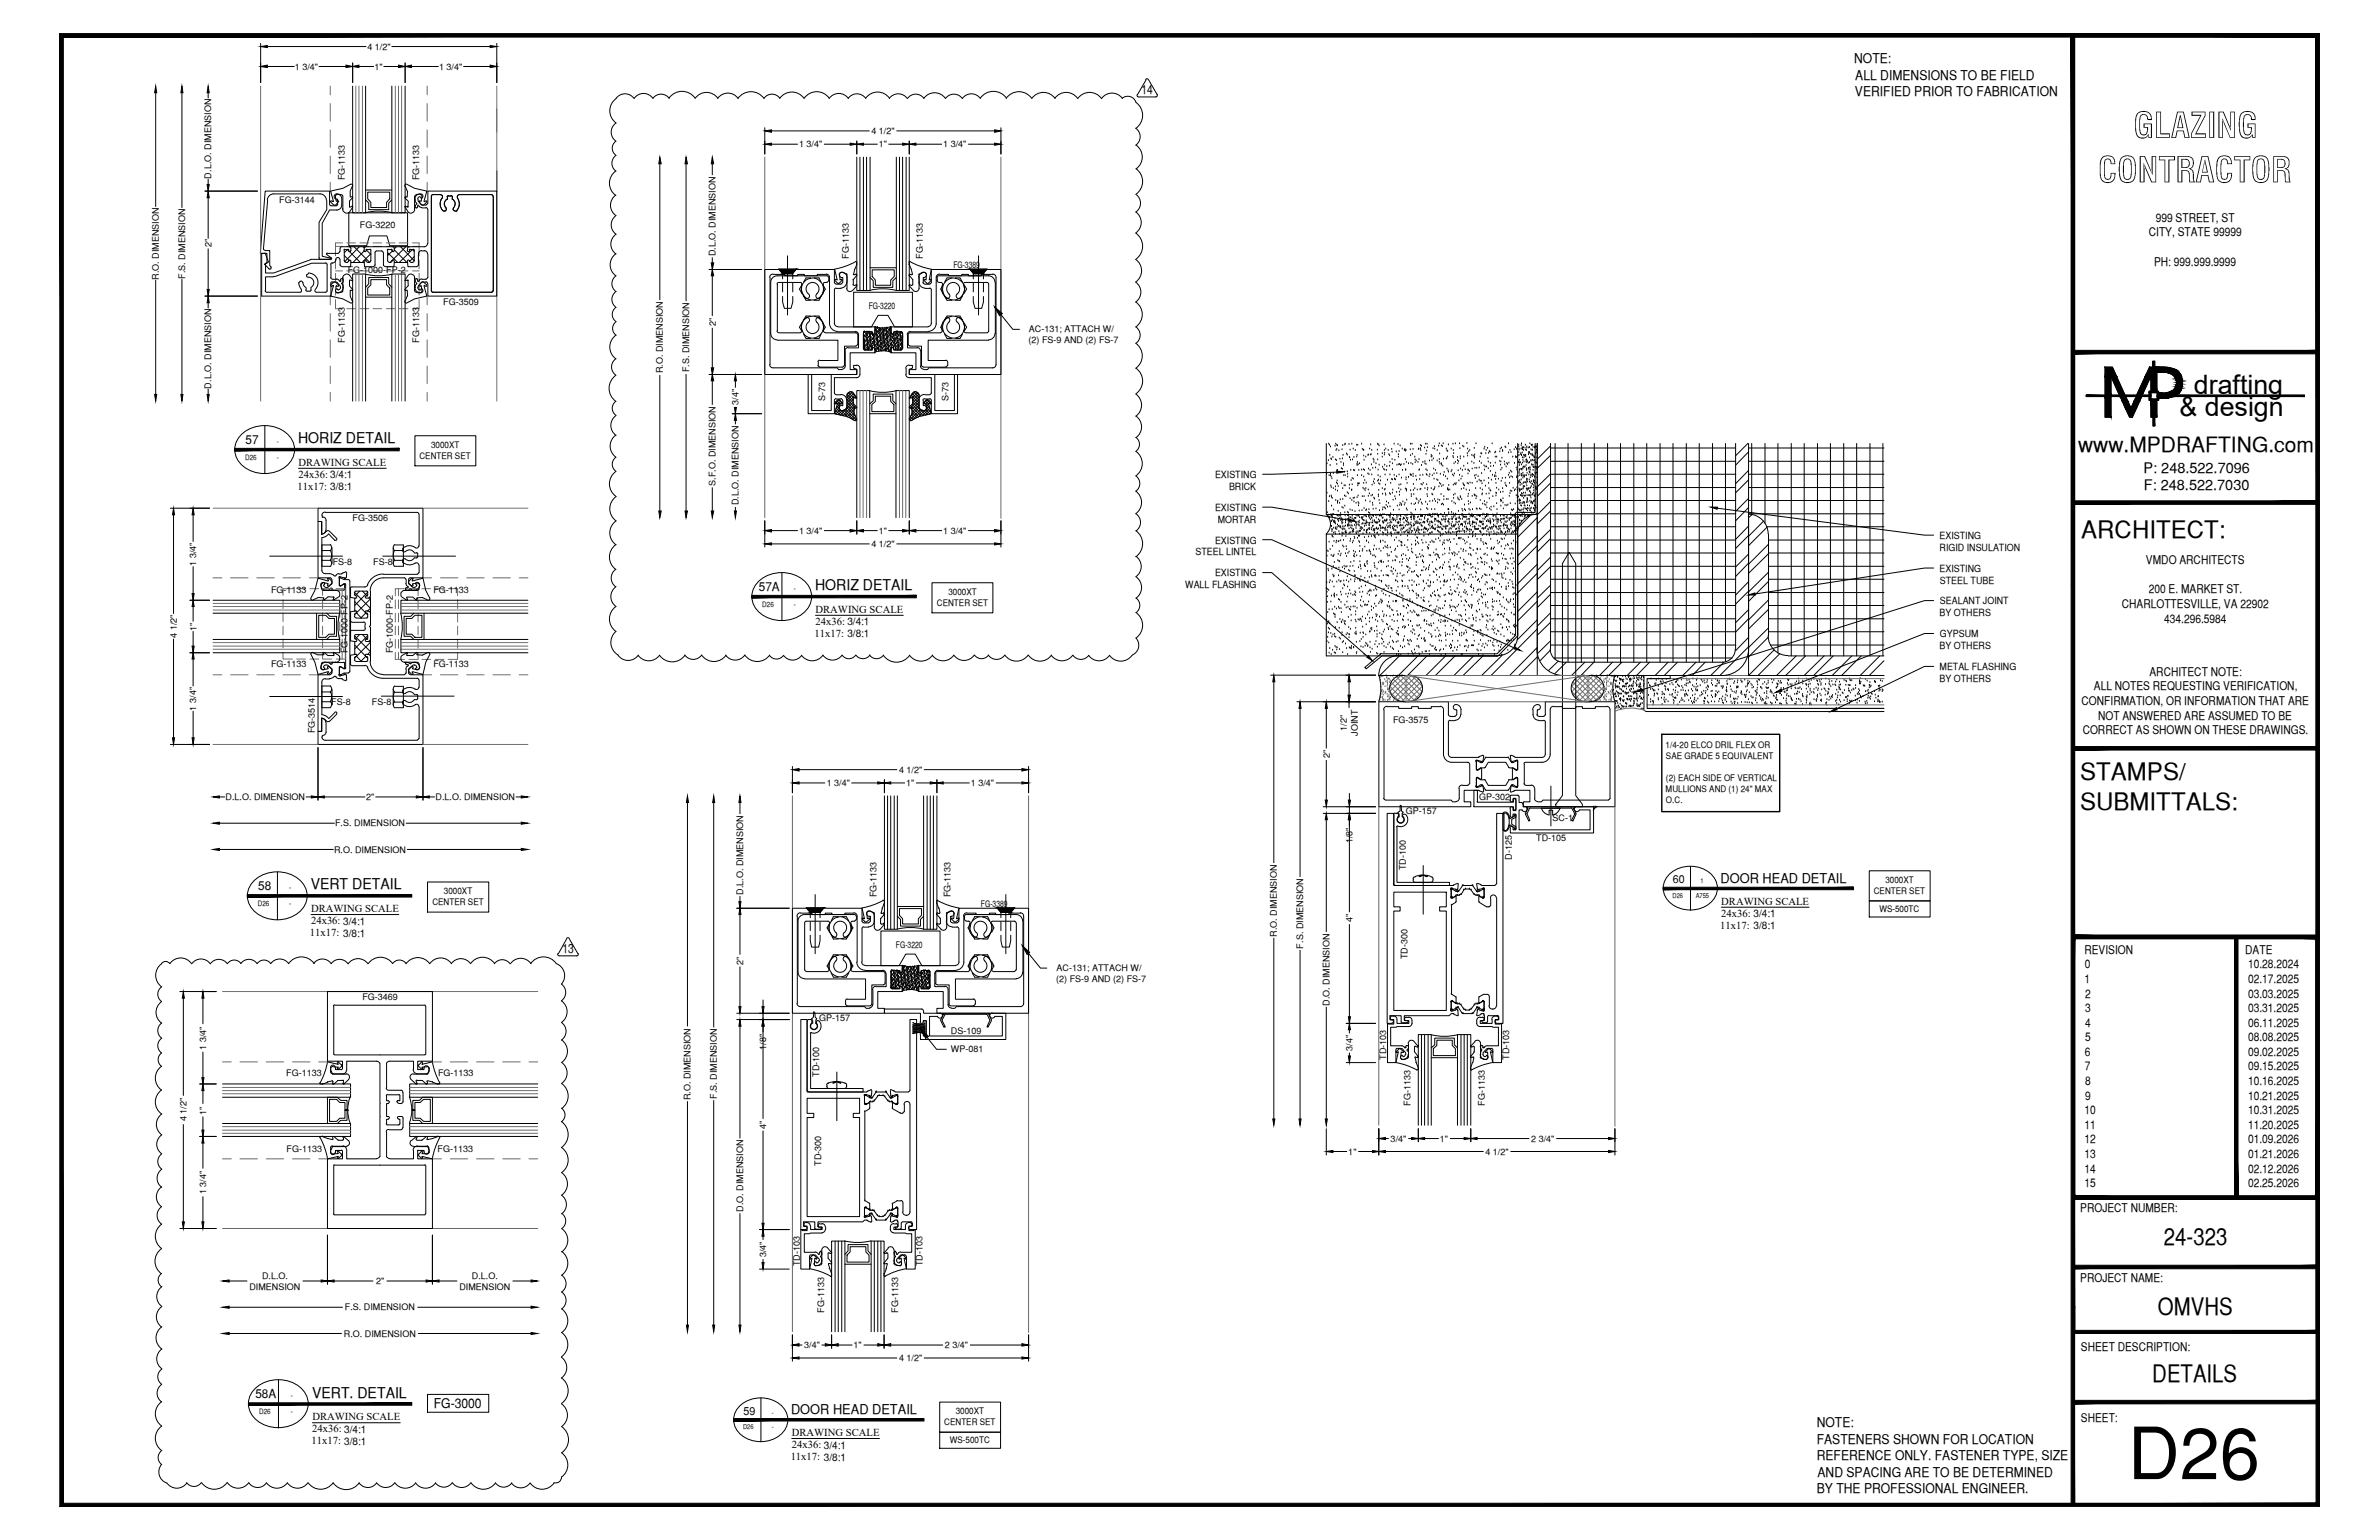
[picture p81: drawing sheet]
<svg xmlns="http://www.w3.org/2000/svg" width="432mm" height="279mm" viewBox="0 0 432 279" stroke-linecap="round" stroke-linejoin="round" font-family="sans-serif">
<defs><g id="words">
<text font-size="13.1" x="386.2" y="268.4">D26</text>
<g font-size="6.3">
<text x="387.2" y="25">GLAZING</text>
<text x="380.8" y="33.1">CONTRACTOR</text>
</g>
<g font-size="4.9">
<text x="398.2" y="71.5">drafting</text>
<text x="395.6" y="75.5">&amp; design</text>
</g>
<g font-size="4.4">
<text x="377.8" y="97.5">ARCHITECT:</text>
<text x="377.6" y="141.5">STAMPS/</text>
<text x="377.6" y="146.9">SUBMITTALS:</text>
<text x="392.7" y="225.8">24-323</text>
<text x="391.7" y="238.5">OMVHS</text>
<text x="390.7" y="250.7">DETAILS</text>
</g>
<text font-size="3.8" x="377.2" y="82">www.MPDRAFTING.com</text>
<g font-size="2.7">
<text x="54.1" y="80.4">HORIZ DETAIL</text>
<text x="148" y="107.1">HORIZ DETAIL</text>
<text x="56.4" y="161.4">VERT DETAIL</text>
<text x="56.6" y="253.6">VERT. DETAIL</text>
</g>
<g font-size="2.6">
<text x="389.1" y="85.8">P: 248.522.7096</text>
<text x="389.1" y="89">F: 248.522.7030</text>
</g>
<g font-size="2.4">
<text x="336.5" y="11.4">NOTE:</text>
<text x="336.7" y="17.5">VERIFIED PRIOR TO FABRICATION</text>
<text x="336.7" y="14.5">ALL DIMENSIONS TO BE FIELD</text>
<text x="312.3" y="160.1">DOOR HEAD DETAIL</text>
<text x="78.7" y="255.5">FG-3000</text>
<text x="143.6" y="256.5">DOOR HEAD DETAIL</text>
<text x="329.8" y="259">NOTE:</text>
<text x="329.8" y="261.9">FASTENERS SHOWN FOR LOCATION</text>
<text x="329.8" y="264.9">REFERENCE ONLY. FASTENER TYPE, SIZE</text>
<text x="329.9" y="268">AND SPACING ARE TO BE DETERMINED</text>
<text x="329.8" y="271">BY THE PROFESSIONAL ENGINEER.</text>
</g>
<g font-size="2.3">
<text x="207.2" y="17.1">14</text>
<text x="102.1" y="172.9">13</text>
</g>
<g font-size="2.2">
<text x="391.3" y="40.2">999 STREET, ST</text>
<text x="390" y="42.9">CITY, STATE 99999</text>
<text x="391" y="48.2">PH: 999.999.9999</text>
<text x="44.6" y="80.5">57</text>
<text x="137.7" y="107.2">57A</text>
<text x="389.5" y="102.3">VMDO ARCHITECTS</text>
<text x="390" y="107.6">200 E. MARKET ST.</text>
<text x="385.1" y="110.3">CHARLOTTESVILLE, VA 22902</text>
<text x="392.8" y="113">434.296.5984</text>
<text x="380" y="125.2">ALL NOTES REQUESTING VERIFICATION,</text>
<text x="390.1" y="122.6">ARCHITECT NOTE:</text>
<text x="377.8" y="127.9">CONFIRMATION, OR INFORMATION THAT ARE</text>
<text x="380.8" y="130.6">NOT ANSWERED ARE ASSUMED TO BE</text>
<text x="378" y="133.2">CORRECT AS SHOWN ON THESE DRAWINGS.</text>
<text x="46.9" y="161.5">58</text>
<text x="378.3" y="173">REVISION</text>
<text x="407.5" y="173">DATE</text>
<text x="378.3" y="178.3">1</text>
<text x="378.4" y="175.7">0</text>
<text x="408" y="175.7">10.28.2024</text>
<text x="408" y="178.3">02.17.2025</text>
<text x="378.5" y="181">2</text>
<text x="378.5" y="183.6">3</text>
<text x="408" y="181">03.03.2025</text>
<text x="408" y="183.6">03.31.2025</text>
<text x="378.4" y="191.6">6</text>
<text x="378.5" y="186.2">4</text>
<text x="378.5" y="188.9">5</text>
<text x="408" y="186.2">06.11.2025</text>
<text x="408" y="188.9">08.08.2025</text>
<text x="408" y="191.6">09.02.2025</text>
<text x="378.4" y="194.2">7</text>
<text x="378.5" y="196.8">8</text>
<text x="408" y="194.2">09.15.2025</text>
<text x="408" y="196.8">10.16.2025</text>
<text x="378.3" y="202.1">10</text>
<text x="378.5" y="199.5">9</text>
<text x="408" y="199.5">10.21.2025</text>
<text x="408" y="202.1">10.31.2025</text>
<text x="378.3" y="204.8">11</text>
<text x="378.3" y="207.5">12</text>
<text x="408" y="204.8">11.20.2025</text>
<text x="408" y="207.5">01.09.2026</text>
<text x="378.3" y="210.1">13</text>
<text x="378.3" y="212.7">14</text>
<text x="378.3" y="215.4">15</text>
<text x="408" y="210.1">01.21.2026</text>
<text x="408" y="212.7">02.12.2026</text>
<text x="408" y="215.4">02.25.2026</text>
<text x="377.6" y="219.9">PROJECT NUMBER:</text>
<text x="377.6" y="232.5">PROJECT NAME:</text>
<text x="377.7" y="245.2">SHEET DESCRIPTION:</text>
<text x="46.4" y="253.7">58A</text>
<text x="377.7" y="257.9">SHEET:</text>
</g>
<g font-size="2">
<text x="303.7" y="160.3">60</text>
<text x="134.9" y="256.7">59</text>
</g>
<g font-size="1.9">
<text x="54" y="88.9">11x17: 3/8:1</text>
<text x="54.2" y="84.5">DRAWING SCALE</text>
<text x="54.2" y="86.7">24x36: 3/4:1</text>
<text x="148" y="111.2">DRAWING SCALE</text>
<text x="148" y="113.4">24x36: 3/4:1</text>
<text x="147.8" y="115.6">11x17: 3/8:1</text>
<text x="56.5" y="165.5">DRAWING SCALE</text>
<text x="56.5" y="167.7">24x36: 3/4:1</text>
<text x="312.4" y="164.1">DRAWING SCALE</text>
<text x="312.4" y="166.4">24x36: 3/4:1</text>
<text x="56.3" y="169.9">11x17: 3/8:1</text>
<text x="312.2" y="168.5">11x17: 3/8:1</text>
<text x="56.7" y="257.7">DRAWING SCALE</text>
<text x="56.5" y="262.1">11x17: 3/8:1</text>
<text x="56.6" y="259.8">24x36: 3/4:1</text>
<text x="143.7" y="260.5">DRAWING SCALE</text>
<text x="143.7" y="262.8">24x36: 3/4:1</text>
<text x="143.5" y="264.9">11x17: 3/8:1</text>
</g>
<g font-size="1.8">
<text x="220.5" y="86.7">EXISTING</text>
<text x="223.1" y="88.9">BRICK</text>
<text x="220.5" y="92.6">EXISTING</text>
<text x="221" y="94.9">MORTAR</text>
<text x="217" y="100.8">STEEL LINTEL</text>
<text x="220.5" y="98.6">EXISTING</text>
<text x="352" y="97.7">EXISTING</text>
<text x="352" y="99.9">RIGID INSULATION</text>
<text x="215.1" y="106.7">WALL FLASHING</text>
<text x="220.5" y="104.5">EXISTING</text>
<text x="352" y="103.7">EXISTING</text>
<text x="352.1" y="105.9">STEEL TUBE</text>
<text x="352" y="111.8">BY OTHERS</text>
<text x="352.1" y="109.7">SEALANT JOINT</text>
<text x="352" y="117.8">BY OTHERS</text>
<text x="352.1" y="115.6">GYPSUM</text>
<text x="352" y="121.5">METAL FLASHING</text>
<text x="352" y="123.8">BY OTHERS</text>
</g>
<g font-size="1.6">
<text x="66.7" y="9">4 1/2&quot;</text>
<text x="53.5" y="12.6">1 3/4&quot;</text>
<text x="67.9" y="12.6">1&quot;</text>
<text x="79.7" y="12.6">1 3/4&quot;</text>
<text x="145" y="26.7">1 3/4&quot;</text>
<text x="158.2" y="24.4">4 1/2&quot;</text>
<text x="159.5" y="26.7">1&quot;</text>
<text x="171.2" y="26.7">1 3/4&quot;</text>
<text x="38.4" y="32.4" transform="rotate(-90 38.4 32.4)">D.L.O. DIMENSION</text>
<text x="62.6" y="32.7" transform="rotate(-90 62.6 32.7)">FG-1133</text>
<text x="76.1" y="32.7" transform="rotate(-90 76.1 32.7)">FG-1133</text>
<text x="50.7" y="36.8">FG-3144</text>
<text x="65.3" y="41.3">FG-3220</text>
<text x="38.4" y="44.9" transform="rotate(-90 38.4 44.9)">2&quot;</text>
<text x="129.9" y="46.5" transform="rotate(-90 129.9 46.5)">D.L.O. DIMENSION</text>
<text x="154.1" y="46.9" transform="rotate(-90 154.1 46.9)">FG-1133</text>
<text x="167.5" y="46.9" transform="rotate(-90 167.5 46.9)">FG-1133</text>
<text x="28.8" y="50.7" transform="rotate(-90 28.8 50.7)">R.O. DIMENSION</text>
<text x="33.6" y="50.5" transform="rotate(-90 33.6 50.5)">F.S. DIMENSION</text>
<text x="63.1" y="49.6">FG-1000-FP-2</text>
<text x="173" y="48.6">FG-3389</text>
<text x="80.5" y="55.2">FG-3509</text>
<text x="129.9" y="59.1" transform="rotate(-90 129.9 59.1)">2&quot;</text>
<text x="157.7" y="56.1">FG-3220</text>
<text x="62.6" y="62.2" transform="rotate(-90 62.6 62.2)">FG-1133</text>
<text x="76.1" y="62.2" transform="rotate(-90 76.1 62.2)">FG-1133</text>
<text x="186.7" y="62.2">(2) FS-9 AND (2) FS-7</text>
<text x="186.8" y="60.2">AC-131; ATTACH W/</text>
<text x="38.4" y="70.5" transform="rotate(-90 38.4 70.5)">D.L.O. DIMENSION</text>
<text x="120.3" y="67.8" transform="rotate(-90 120.3 67.8)">R.O. DIMENSION</text>
<text x="125.1" y="67.6" transform="rotate(-90 125.1 67.6)">F.S. DIMENSION</text>
<text x="134" y="73.5" transform="rotate(-90 134 73.5)">3/4&quot;</text>
<text x="149.8" y="72.8" transform="rotate(-90 149.8 72.8)">S-73</text>
<text x="172.1" y="72.8" transform="rotate(-90 172.1 72.8)">S-73</text>
<text x="76.1" y="83.2">CENTER SET</text>
<text x="78.2" y="81.3">3000XT</text>
<text x="129.9" y="88.1" transform="rotate(-90 129.9 88.1)">S.F.O. DIMENSION</text>
<text x="64" y="94.6">FG-3506</text>
<text x="134" y="91.7" transform="rotate(-90 134 91.7)">D.L.O. DIMENSION</text>
<text x="145" y="96.9">1 3/4&quot;</text>
<text x="158.2" y="99.3">4 1/2&quot;</text>
<text x="159.5" y="96.9">1&quot;</text>
<text x="171.2" y="96.9">1 3/4&quot;</text>
<text x="35.6" y="102.7" transform="rotate(-90 35.6 102.7)">1 3/4&quot;</text>
<text x="49.2" y="107.5">FG-1133</text>
<text x="60.4" y="102.4">FS-8</text>
<text x="67.8" y="102.4">FS-8</text>
<text x="78.7" y="107.5">FG-1133</text>
<text x="172.1" y="107.9">3000XT</text>
<text x="170.1" y="109.9">CENTER SET</text>
<text x="32.1" y="115.7" transform="rotate(-90 32.1 115.7)">4 1/2&quot;</text>
<text x="35.7" y="114.4" transform="rotate(-90 35.7 114.4)">1&quot;</text>
<text x="63.1" y="118.6" transform="rotate(-90 63.1 118.6)">FG-1000-FP-2</text>
<text x="71.3" y="118.6" transform="rotate(-90 71.3 118.6)">FG-1000-FP-2</text>
<text x="49.2" y="121">FG-1133</text>
<text x="78.7" y="121">FG-1133</text>
<text x="35.6" y="128.9" transform="rotate(-90 35.6 128.9)">1 3/4&quot;</text>
<text x="60.1" y="127.8">FS-8</text>
<text x="67.5" y="127.8">FS-8</text>
<text x="252.9" y="131.1">FG-3575</text>
<text x="57.1" y="133" transform="rotate(-90 57.1 133)">FG-3514</text>
<text x="241.4" y="137.5" transform="rotate(-90 241.4 137.5)">2&quot;</text>
<text x="244.5" y="132.6" transform="rotate(-90 244.5 132.6)">1/2&quot;</text>
<text x="246.4" y="133.5" transform="rotate(-90 246.4 133.5)">JOINT</text>
<text x="302.3" y="135.7">1/4-20 ELCO DRIL FLEX OR</text>
<text x="302.4" y="137.7">SAE GRADE 5 EQUIVALENT</text>
<text x="150.1" y="142.6">1 3/4&quot;</text>
<text x="163.2" y="140.3">4 1/2&quot;</text>
<text x="164.5" y="142.6">1&quot;</text>
<text x="176.2" y="142.6">1 3/4&quot;</text>
<text x="302.3" y="143.6">MULLIONS AND (1) 24&quot; MAX</text>
<text x="302.4" y="141.7">(2) EACH SIDE OF VERTICAL</text>
<text x="41" y="145.2">D.L.O. DIMENSION</text>
<text x="60.8" y="149.9">F.S. DIMENSION</text>
<text x="66.5" y="145.2">2&quot;</text>
<text x="79.1" y="145.2">D.L.O. DIMENSION</text>
<text x="255.1" y="147.8">GP-157</text>
<text x="268.5" y="145.1">GP-302</text>
<text x="281.8" y="149">SC-1</text>
<text x="302.4" y="145.7">O.C.</text>
<text x="60.6" y="154.7">R.O. DIMENSION</text>
<text x="245.5" y="153" transform="rotate(-90 245.5 153)">1/8&quot;</text>
<text x="278.8" y="152.6">TD-105</text>
<text x="255.1" y="157.9" transform="rotate(-90 255.1 157.9)">TD-100</text>
<text x="274.4" y="156" transform="rotate(-90 274.4 156)">D-125</text>
<text x="342.2" y="160.2">3000XT</text>
<text x="78.5" y="164.2">CENTER SET</text>
<text x="80.6" y="162.2">3000XT</text>
<text x="134.9" y="162.4" transform="rotate(-90 134.9 162.4)">D.L.O. DIMENSION</text>
<text x="159.1" y="162.8" transform="rotate(-90 159.1 162.8)">FG-1133</text>
<text x="172.5" y="162.8" transform="rotate(-90 172.5 162.8)">FG-1133</text>
<text x="178.1" y="164.5">FG-3389</text>
<text x="245.5" y="167.3" transform="rotate(-90 245.5 167.3)">4&quot;</text>
<text x="340.1" y="162.2">CENTER SET</text>
<text x="341.1" y="165.5">WS-500TC</text>
<text x="162.6" y="172">FG-3220</text>
<text x="231.8" y="169.9" transform="rotate(-90 231.8 169.9)">R.O. DIMENSION</text>
<text x="236.5" y="172.1" transform="rotate(-90 236.5 172.1)">F.S. DIMENSION</text>
<text x="134.9" y="175" transform="rotate(-90 134.9 175)">2&quot;</text>
<text x="191.7" y="178.1">(2) FS-9 AND (2) FS-7</text>
<text x="191.8" y="176.1">AC-131; ATTACH W/</text>
<text x="255.5" y="174.1" transform="rotate(-90 255.5 174.1)">TD-300</text>
<text x="65.8" y="181.5">FG-3469</text>
<text x="148.7" y="185.2">GP-157</text>
<text x="241.3" y="182.4" transform="rotate(-90 241.3 182.4)">D.O. DIMENSION</text>
<text x="37.4" y="190.4" transform="rotate(-90 37.4 190.4)">1 3/4&quot;</text>
<text x="139.1" y="190.4" transform="rotate(-90 139.1 190.4)">1/8&quot;</text>
<text x="172.6" y="190.9">WP-081</text>
<text x="172.6" y="187.6">DS-109</text>
<text x="245.5" y="190.6" transform="rotate(-90 245.5 190.6)">3/4&quot;</text>
<text x="51.9" y="195.3">FG-1133</text>
<text x="79.5" y="195.3">FG-1133</text>
<text x="148.7" y="195.4" transform="rotate(-90 148.7 195.4)">TD-100</text>
<text x="251.6" y="192.3" transform="rotate(-90 251.6 192.3)">TD-103</text>
<text x="273.9" y="192.3" transform="rotate(-90 273.9 192.3)">TD-103</text>
<text x="33.8" y="203.5" transform="rotate(-90 33.8 203.5)">4 1/2&quot;</text>
<text x="37.4" y="202.2" transform="rotate(-90 37.4 202.2)">1&quot;</text>
<text x="125.3" y="199.6" transform="rotate(-90 125.3 199.6)">R.O. DIMENSION</text>
<text x="130.1" y="199.4" transform="rotate(-90 130.1 199.4)">F.S. DIMENSION</text>
<text x="256" y="200.7" transform="rotate(-90 256 200.7)">FG-1133</text>
<text x="269.5" y="200.7" transform="rotate(-90 269.5 200.7)">FG-1133</text>
<text x="52" y="209">FG-1133</text>
<text x="79.4" y="209">FG-1133</text>
<text x="139.1" y="204.8" transform="rotate(-90 139.1 204.8)">4&quot;</text>
<text x="244.7" y="209.5">1&quot;</text>
<text x="252.4" y="207.1">3/4&quot;</text>
<text x="261.4" y="207.1">1&quot;</text>
<text x="269.6" y="209.5">4 1/2&quot;</text>
<text x="277.9" y="207.1">2 3/4&quot;</text>
<text x="149" y="211.5" transform="rotate(-90 149 211.5)">TD-300</text>
<text x="37.4" y="216.7" transform="rotate(-90 37.4 216.7)">1 3/4&quot;</text>
<text x="134.9" y="219.8" transform="rotate(-90 134.9 219.8)">D.O. DIMENSION</text>
<text x="45.3" y="234">DIMENSION</text>
<text x="47.6" y="232">D.L.O.</text>
<text x="68.3" y="233">2&quot;</text>
<text x="83.4" y="234">DIMENSION</text>
<text x="85.7" y="232">D.L.O.</text>
<text x="139.1" y="228.1" transform="rotate(-90 139.1 228.1)">3/4&quot;</text>
<text x="145.2" y="229.7" transform="rotate(-90 145.2 229.7)">TD-103</text>
<text x="167.4" y="229.7" transform="rotate(-90 167.4 229.7)">TD-103</text>
<text x="62.6" y="237.7">F.S. DIMENSION</text>
<text x="149.6" y="238.1" transform="rotate(-90 149.6 238.1)">FG-1133</text>
<text x="163" y="238.1" transform="rotate(-90 163 238.1)">FG-1133</text>
<text x="62.4" y="242.5">R.O. DIMENSION</text>
<text x="146" y="244.6">3/4&quot;</text>
<text x="154.9" y="244.6">1&quot;</text>
<text x="171.5" y="244.6">2 3/4&quot;</text>
<text x="163.2" y="247">4 1/2&quot;</text>
<text x="173.5" y="256.6">3000XT</text>
<text x="171.4" y="258.6">CENTER SET</text>
<text x="172.4" y="261.9">WS-500TC</text>
</g>
<g font-size="1.3">
<text x="44.5" y="83.4">D26</text>
<text x="50.2" y="80.5">-</text>
<text x="50.2" y="83.4">-</text>
<text x="144.1" y="107.2">-</text>
<text x="138.4" y="110.1">D26</text>
<text x="144.1" y="110.1">-</text>
<text x="52.5" y="161.5">-</text>
<text x="46.8" y="164.4">D26</text>
<text x="52.5" y="164.4">-</text>
<text x="47.1" y="256.6">D26</text>
<text x="52.8" y="253.7">-</text>
<text x="52.8" y="256.6">-</text>
</g>
<g font-size="1.2">
<text x="308.7" y="160.3">1</text>
<text x="303.6" y="162.9">D26</text>
<text x="307.8" y="162.9">A755</text>
<text x="140.1" y="256.7">-</text>
<text x="134.9" y="259.3">D26</text>
<text x="140.1" y="259.3">-</text>
</g>
</g></defs>
<!-- layer: SYMBOLS -->
<g fill="#000" stroke="#000" stroke-width=".18">
<path d="M42.6 81.3v.5l29.9-.5zM42.6 81.8l29.9-.5v.5z"/>
<path d="M136.5 108v.5l29.8-.5zM136.5 108.5l29.8-.5v.5z"/>
<path d="M44.9 162.3v.5l29.8-.5zM44.9 162.8l29.8-.5v.5z"/>
<path d="M301.9 161v.4l34.5-.4zM301.9 161.4l34.5-.4v.4z"/>
<path d="M45.1 254.5v.5l29.6-.5zM45.1 255l29.6-.5v.5z"/>
<path d="M133.2 257.4v.4l34.5-.4zM133.2 257.8l34.5-.4v.4z"/>
</g>
<path d="M43.9 78.8a6.3 6.3 0 0 1 8.8 .6 3.9 3.9 0 0 1-1.9 5.9 6 6 0 0 1-7.9-2.2 3.7 3.7 0 0 1 1-4.3zM48.1 77.2v8.7M137.7 105.4a6.3 6.3 0 0 1 8.9 .6 3.9 3.9 0 0 1-2 6 6 6 0 0 1-7.8-2.2 3.7 3.7 0 0 1 .9-4.4zM141.9 103.9v8.7M46.2 159.7a6.3 6.3 0 0 1 8.8 .6 3.9 3.9 0 0 1-1.9 6 6 6 0 0 1-7.9-2.3 3.7 3.7 0 0 1 1-4.3zM50.4 158.2v8.7M303 158.6a5.5 5.5 0 0 1 8.4 1.1 3.6 3.6 0 0 1-2.1 4.9 5.4 5.4 0 0 1-7.1-2.1 3.4 3.4 0 0 1 .8-3.9zM306.8 157.2v8M46.4 251.9a6.3 6.3 0 0 1 8.8 .6 3.9 3.9 0 0 1-1.9 5.9 6 6 0 0 1-7.9-2.2 3.7 3.7 0 0 1 1-4.3zM50.5 250.4v8.7M134.3 255a5.5 5.5 0 0 1 8.4 1.2 3.6 3.6 0 0 1-2.1 4.8 5.4 5.4 0 0 1-7.1-2 3.4 3.4 0 0 1 .8-4zM138.1 253.6v8" fill="none" stroke="#000" stroke-width=".18"/>
<!-- layer: MEDIUM_2 -->
<path d="M54.2 85h15.9M148 111.6h16M56.5 165.9h15.9M312.4 164.6h16M56.7 258.1h15.9M143.7 261h15.9" fill="none" stroke="#000" stroke-width=".18"/>
<!-- layer: Gasket -->
<g fill="none" stroke="#000" stroke-width=".18">
<path d="M151.5 48.9l.5 1.9-.4-.1M151.5 50.9l.7 .5 .6-.5M151.6 50.7l-.1 .1M152.4 49.8l.1 1 .2-.1M152.7 50.7l.1 .1M153.2 49.5l-.4-.1a.42 .42 0 0 0-.5 .4M153.2 49.5l.4 .2M153.6 49.7l.1 .1M153.7 52.3a.6 .6 0 0 0 .4 .6 .6 .6 0 0 0 .6-.2M153.7 49.8v2.5M154.8 51.6l.2 .1M154.8 50.7v.1"/>
<path d="M154.9 50.8v.8M154.9 49.7l.1 .1M155.1 48.8v.1M155.2 47.5l-1.5 .7-2.3 .6M155.3 47.5l.2 .1M155.3 49.7l.1 .1M155.4 51.7l-.3 .1M155.4 49.8h-.3M155.4 51.6l.1 .1M155.5 49.8v.1M155.5 47.9l-.6 1.8M155.5 51.8l-.8 .9"/>
<path d="M155.5 49.9l-.6 .8M155.5 47.6v.3M165 47.9v.1M165 49.9v.1M165 51.8h.1M165 48l.4 .9 .2 .8-.1 .1M165 47.6v.3M165 51.9l.8 .8M165.1 49.8l-.1 .1M165.1 50l.6 .7M165.2 51.6l-.2 .1M165.2 51.7l.3 .1"/>
<path d="M165.2 49.8h.3M165.2 49.7l-.2 .1M165.2 47.5l-.2 .1M165.2 47.5l1.6 .7 2.3 .6M165.4 48.8v.1M165.6 50.7l.1 .1M165.7 50.8v.8M165.7 51.6l-.2 .1M166.8 52.3a.6 .6 0 0 1-.4 .6 .6 .6 0 0 1-.6-.2M166.8 49.8v2.5M166.9 49.7l-.1 .1M167.3 49.5l.4-.1a.42 .42 0 0 1 .4 .4"/>
<path d="M167.4 49.5l-.5 .2M167.7 50.9l.7 .5 .6-.5M167.8 50.7l-.1 .1M168.1 49.8v1l-.3-.1M169 48.9l-.3 1.9 .3-.1v.1M151.4 73.2l.7-.7h.2l.7 .7-.1 .1-.4-.1-.1 1 .3 .3 .8-.1 .2-.3v-2.3a.69 .69 0 0 1 .4-.7 .69 .69 0 0 1 .8 .1l.6 1h-.6v1l.6 .7-.1 .1h-.3a1.78 1.78 0 0 0 .3 1.9v.3l-.2 .1-1.5-.7-2.3-.5 .6-1.9-.5 .1zM151.5 74.9l.3 .3M151.6 72.9l.3 .3M151.8 74l1.4 1.4M151.9 73.7l.5 .5M151.9 72.7l.6 .6M152 73.3l.4 .4"/>
<path d="M152.2 72.5l.7 .7M152.3 72.5l-.8 .8M152.3 74l-.7 .8M152.5 73.3l-.7 .8M152.5 74.4l-.8 .7M152.6 72.8l-.6 .6M152.7 74.5l1.2 1.2M152.8 73l-.2 .2M152.8 74.5l-.7 .7M153.2 74.4l1.7 1.8M153.5 74.4l-1 .9-.9-.9M153.5 74.4l1.9 1.8"/>
<path d="M153.7 74l1.6 1.5M153.7 73.5l1.3 1.3M153.7 73l1.3 1.3M153.7 72.5l1.6 1.5M153.7 71.9l1.2 1.3M153.7 71.5l1.2 1.1M154 71.2l.9 .9M154.2 71.1l-.5 .5M154.4 71.1l1.1 1.1M154.7 71.1l-1 1M154.9 72.5l-1.2 1.2M154.9 73l-1.2 1.2"/>
<path d="M154.9 71.4l-1.2 1.2M155 73.3l-2 2.1M155 74.4l-1.3 1.2M155 74.9l-.9 .9M155.1 75.2l-.7 .7M155.2 71.7l-1.5 1.5M155.3 73.6l-1.9 1.9M155.3 75.6l-.6 .5M155.4 72l-.3 .2M155.4 75.9l-.3 .4M155.5 73.9l-.2 .1M165.1 75.9l.3 .4"/>
<path d="M165.2 72l.2 .2M165.2 75.6l.6 .5M165.3 73.6l1.9 1.9M165.4 71.7l1.4 1.5M165.4 75.2l.7 .7M165.5 74.4l1.3 1.2M165.5 71.4l1.3 1.2M165.5 73.3l2.1 2.1M165.5 74.9l.9 .9M165.6 72.5l1.2 1.2M165.6 73l1.3 1.2M165.7 71.2a.69 .69 0 0 1 .7-.1 .69 .69 0 0 1 .4 .7v2.3l.2 .3 .6 .1a.48 .48 0 0 0 .5-.6l-.1-.7-.4 .1v-.1l.5-.6 .4-.1 .5 .6v.2l-.5-.1 .5 1.9-2.2 .5-1.4 .7a.27 .27 0 0 1-.4-.1 .27 .27 0 0 1 .2-.4 1.87 1.87 0 0 0 .3-1.8h-.4l-.1-.1 .7-.7v-1h-.7z"/>
<path d="M165.9 71.1l.9 1M166.2 71.1l-1.2 1.1M166.3 71.1l.5 .5M166.6 71.2l-1 .9M166.8 71.5l-1.2 1.1M166.8 74l-1.5 1.5M166.8 73.5l-1.3 1.3M166.8 73l-1.3 1.3M166.8 72.5l-1.6 1.5-.2-.1M166.8 71.9l-1.2 1.3M167 74.4l-1.9 1.8M167.1 74.4l.9 .9 .9-.9"/>
<path d="M167.4 74.4l-1.8 1.8M167.7 73l.2 .2M167.7 74.5l.7 .7M167.8 74.5l-1.2 1.2M168 72.8l.6 .6M168 74.4l.8 .7M168.1 73.3l.7 .8M168.1 74l.9 .8M168.2 72.5l.8 .8M168.3 72.5l-.7 .7M168.5 73.3l-.4 .4M168.7 73.7l-.6 .5"/>
<path d="M168.7 72.7l-.7 .6M168.8 74l-1.4 1.4M168.9 72.9l-.2 .3M169 74.9l-.3 .3M253.7 147.4l.2 .2M253.9 148.2a.6 .6 0 0 0-.1 .9 .6 .6 0 0 0 .9 0 .6 .6 0 0 0-.2-.9M253.9 147.7v.5M254.1 146.2v.9l-.4 .3M254.1 146.2h.2M254.3 146.2l.1 .9 .3 .3M254.5 147.7v.5M254.6 147.4l-.1 .2"/>
<path d="M272.8 147.7v2.8M272.8 147.7a.54 .54 0 0 1 .6-.4 .54 .54 0 0 1 .4 .6l.2 .6M272.8 150.5a.47 .47 0 0 0 .4 .3 .47 .47 0 0 0 .5-.3M272.9 150.5l.1 .1M272.9 147.6a.35 .35 0 0 1 .6 .1M273 147.6l-.1 .1M273 147.8v2.7M273.6 150.4a.41 .41 0 0 1-.6 .2M273.6 147.7a2.89 2.89 0 0 1 0 2.7M274 149.6l-.3 .9M274.1 148.5l.8-.4v-.3h.2v.5l-.7 .4v.8l.7 .5v.4h-.2v-.2l-.8-.5M156.5 164.8l.4 1.9-.4-.1v.1"/>
<path d="M156.5 166.8l.5 .5M157.4 165.7v1l.4-.1v.1M157.9 166.8l-.6 .5h-.3M158.1 165.4l-.3-.1a.42 .42 0 0 0-.5 .4M158.2 165.4l.4 .2M158.6 165.6l.1 .1v2.5M158.7 168.2a.6 .6 0 0 0 .4 .5 .6 .6 0 0 0 .6-.1M159.8 167.5l.2 .1M159.9 166.6l-.1 .9M159.9 165.6l.1 .1M160.1 164.7v.1M160.2 163.3l.3 .2"/>
<path d="M160.3 163.4l-1.6 .7-2.3 .6M160.3 165.6h.2M160.3 165.7h-.3M160.3 167.5l.2 .1M160.4 167.6l-.4 .1M160.4 165.7l.1 .1M160.5 167.7l-.7 .9M160.5 165.9l-.6 .7M160.5 163.9l-.5 1.7M160.5 165.8l-.1 .1M160.5 163.5v.4M160.5 165.8v.1"/>
<path d="M160.5 167.6v.1M170 167.7h.1M170 163.8v.1M170 165.8v.1M170 165.7v.1M170.1 167.8l.7 .8a.6 .6 0 0 0 .6 .1 .6 .6 0 0 0 .4-.5M170.1 163.5v.3M170.1 165.8v.1M170.1 167.6v.1M170.1 165.9l.6 .7M170.1 163.9l.3 .9M170.1 167.5l-.1 .1"/>
<path d="M170.2 167.6l.3 .1M170.2 165.7h.3M170.2 165.6h-.1M170.2 163.4l1.6 .7 2.2 .6M170.2 163.3l-.2 .2M170.4 164.7l.2 .9M170.6 165.6l-.2 .1M170.6 166.6v.1M170.7 167.5l-.2 .1M170.7 166.7v.8M171.8 165.7v2.5M171.9 165.6l-.1 .1"/>
<path d="M172.3 165.4l.4-.1a.42 .42 0 0 1 .5 .4l-.1 1-.4-.1v.1M172.4 165.4l-.5 .2M172.7 166.8l.5 .5M174.1 164.8l-.5 1.9 .4-.1v.1M174.1 166.8l-.6 .5h-.3M147.3 184.8l.2 .3M147.4 185.6a.6 .6 0 0 0-.1 .9 .6 .6 0 0 0 .9 0 .6 .6 0 0 0-.2-.9M147.5 185.2v.5M147.6 183.7h.2M147.7 183.7l-.1 .8-.3 .3M147.9 183.7l.1 .8 .3 .3M148.1 185.2v.5"/>
<path d="M148.2 184.8l-.2 .3M253.4 192.8a13.2 13.2 0 0 1 3.8 1.3l.2-.1M253.4 190.8l.1 .1M253.5 190.9l.3-.1-.4 2M253.9 190.2h.3M253.9 190.3l-.5 .5M254.2 190.3l.6 .5M254.2 191.8a.51 .51 0 0 0 .8 .3M254.7 190.8v.1h-.4v.9M255.5 192l-.4 .2M255.6 191.8l-.1 .1M255.7 189.4v2.4"/>
<path d="M256.6 188.9a.6 .6 0 0 0-.6-.1 .6 .6 0 0 0-.4 .5M256.7 189l.7 .8M256.7 190l.1 .8M256.8 190.9l.6 .7M256.8 191.9l.1-.1 .3 .1M256.9 191.9l.1 .8M256.9 189.9l.4 .1M256.9 189.8l-.2 .2M257 192.7v.1M257 192.8l.4 .8M257.3 191.6l.1 .1M257.3 189.8l-.1 .1"/>
<path d="M257.4 191.8h-.2M257.4 191.7l-.1 .1M257.4 193.6v.1M257.4 189.9h.1M257.4 191.7v.1M257.4 193.7v.3M266.9 191.7l.2 .1M266.9 194l.2 .1M266.9 193.6v.1M266.9 189.8l.1 .1M266.9 191.6v.1M267 189.9h.1"/>
<path d="M267 191.7v.1M267 193.7v.3M267.3 192.8l-.3 .8M267.3 192.7v.1M267.3 191.8l.2 .1M267.4 189.8l.2 .2M267.4 189.9l-.3 .1M267.4 191.8l-.3 .1M267.5 190.8h.1M267.5 191.9l-.2 .8M267.6 190v.8M267.6 190.9l-.6 .7"/>
<path d="M267.7 188.9a.6 .6 0 0 1 .6-.1 .6 .6 0 0 1 .4 .5M267.7 189l-.7 .8M268.7 191.8l.1 .1M268.7 189.4v2.4M268.8 192l.5 .2M269.2 192.1l.6 .1M269.6 190.8v.1h.4v1.1l-.2 .2M270.1 190.2h.3M270.1 190.3l-.5 .5M270.4 190.3l.6 .5M270.9 192.8l-2.2 .6-1.6 .7M270.9 190.8v.1l-.4-.1 .5 2"/>
<path d="M146.9 230.2l2.3 .6 1.5 .7M147 228.2v.2l.4-.1-.5 2M147.4 227.7h.4l.5 .6M147.5 227.7l-.6 .6M147.8 229.2l.2 .5M148.2 228.4l-.3-.1-.1 .9M148.2 228.2l-.1 .2M148.6 229.5l-.6 .1M149.1 229.4l-.5 .2M149.2 226.8v2.4M149.2 229.2l-.1 .2M150.2 226.4a.6 .6 0 0 0-.6-.2 .6 .6 0 0 0-.4 .6"/>
<path d="M150.2 226.4l.7 .8-.1 .2M150.3 228.3h.1M150.3 227.5v.8M150.4 228.3l.5 .9M150.4 229.4l.2 .8M150.5 229.2l-.1 .2M150.5 227.3l.4 .2M150.5 230.1v.1M150.5 227.3l-.2 .1M150.6 230.3l.3 .8M150.9 231v.1M150.9 229.2h-.4"/>
<path d="M150.9 227.3h.1M150.9 231.1v.4M150.9 231.4l-.2 .2M160.4 231v.1M160.5 229.2v.1M160.5 227.3h.1M160.5 231.1v.4M160.5 231.4l.2 .2M160.5 229.3h.1M160.5 227.2l.1 .2M160.5 229v.2M160.8 230.1v.1"/>
<path d="M160.8 230.3l-.3 .8M160.9 227.3l.2 .1M160.9 229.2l.1 .2M161 227.3l-.4 .2M161 229.2l-.3 .1M161 229.4l-.2 .8M161.1 228.3l-.6 .7M161.2 227.5v.8M161.2 226.4a.6 .6 0 0 1 .7-.2 .6 .6 0 0 1 .3 .6M161.2 226.4l-.7 .9M162.2 229.2l.1 .2M162.3 226.8v2.4"/>
<path d="M162.4 229.4l.5 .2M162.8 229.5l.6 .1M163.2 228.2v.2l.4-.1v1.1l-.2 .3M163.6 227.7h.4l.5 .6M163.7 227.7l-.6 .6M164.4 228.4l-.3-.1 .4 2M164.4 228.2l-.1 .2M164.5 230.2l-2.3 .6-1.5 .7"/>
</g>
<!-- layer: Extrusion -->
<g fill="none" stroke="#000" stroke-width=".18">
<path d="M251.2 128.8v16M251.7 128.1a.6 .6 0 0 0-.6 .6M251.8 128.2h2.1v.3h2.3v-.3h1.2v.3h2.4v-.3h1.6M261.4 128.1a.6 .6 0 0 1 .6 .6M262 136.8a1.49 1.49 0 0 0 1.5 1.5M262 128.8v8M262.9 136.8a.6 .6 0 0 0 .6 .6M262.9 129.6l.3 .3M262.9 129.7v-2.4h-12.6v19.1h16.7v-.9h-1.3v-2.1h2.7l.1 .1M262.9 131v5.8M263.2 130.7l-.3 .3M263.2 130.7h.9"/>
<path d="M263.2 130h.9M263.5 138.3h2.9M263.5 137.4h4.9M264.4 129.6l-.3 .3M265.1 129.6a1.05 1.05 0 0 1-1 1.1M265.2 128.7a.81 .81 0 0 0-.5-.7 .81 .81 0 0 0-.9 .1 .5 .5 0 0 0 .1 .5 .5 .5 0 0 0 .5 .2v.9M265.2 128.8v.9M266.4 138.3l.3 .3M266.8 138.6v3.6M267.9 137.9v.2M268 138.2l.1 1.5M268 137.9h.1"/>
<path d="M268.1 137.9l.8 .3M268.1 139.8h.1M268.2 139.7h-.1M268.5 137.3l-.1 .1M268.5 137.2v.1M268.7 139.3l.2 .1M268.8 139.4l-.6 .4M268.9 139.4v2M269.2 138.1l-.2 .2-.1-.1M269.2 137.1l-.1-.1-.5 .2M269.3 137.2l-.2 .9M274.1 137.2l.2 .8"/>
<path d="M274.2 138v.1M274.3 138.1l.1 .1M274.3 137l-.2 .1M274.3 137l.5 .2M274.5 138.2l-.2 .1M274.5 139.4v2M274.6 138.1l-.1 .1M274.6 139.3l-.2 .1M274.6 139.4l.6 .4M274.8 137.2v.1M274.9 137.3l.1 .1M275 137.4h4.9"/>
<path d="M275.2 139.7h.1M275.3 139.8h.1M275.3 137.9h.1M275.4 139.6l-.1 .1M275.4 138.1l-.1-.2-.7 .2M275.5 138.2v1.4M275.5 138.1h.1M276.7 138.6v3.6M276.9 138.3l-.3 .3M276.9 138.3h3M278.2 128.7a.81 .81 0 0 1 .4-.7 .81 .81 0 0 1 .9 .1 .48 .48 0 0 1-.4 .7M278.3 129.6a1.05 1.05 0 0 0 1 1.1"/>
<path d="M278.3 128.8v.9M279 129.6l.2 .3M279.1 128.8h-.1v.9M279.3 130h.9M279.3 130.7h.9M280.2 130.7l.3 .3M280.5 129.6l-.3 .3M280.5 136.8a.6 .6 0 0 1-.6 .6M280.5 129.7v-2.4h12.6v19.1h-16.6v-.9h1.2v-2.1h-2.7M280.5 131v5.8M281.4 136.8a1.49 1.49 0 0 1-1.5 1.5M281.4 128.8v8"/>
<path d="M282 128.1a.6 .6 0 0 0-.6 .6M282 128.2h1.6v.3h2.4v-.3h1.2v.3h2.4v-.3h2.1M291.6 128.1a.6 .6 0 0 1 .6 .6M292.2 128.8v16M251.1 144.8l.3 .3M251.5 145.2h11.9l.3 .3h.6M253 147.8v12.5M253.2 147.5l-.3 .3M253.2 147.6h.4M253.5 147.5l.3 .3M253.6 150.1v10h9.5v.6h-9.9M253.7 149.9l-.2 .1"/>
<path d="M253.8 148.2a.67 .67 0 0 0-.1 1 .67 .67 0 0 0 1 0 .67 .67 0 0 0 0-1M253.8 148l-.1 .2M253.9 147.8v.2M255.1 147.8a.29 .29 0 0 0-.4 0 .29 .29 0 0 0 0 .4M255.1 147.7a1.3 1.3 0 0 1 .2 1.7 1.3 1.3 0 0 1-1.6 .5M264.9 144.8a.6 .6 0 0 1-.6 .6M264.9 143.1v1.7M265.4 142.4a.6 .6 0 0 0-.6 .6M265.4 142.5h1M266.7 142.1l-.3 .3M267.9 142.6v.2M267.9 142.5v.1"/>
<path d="M268 141.2v1.4M268 142.9h.1M268 142.8h.1M268.1 141l-.1 .1M268.2 141l.6 .4M268.6 143.5l.5 .2 .1-.1M268.8 142.7l-.7 .2M268.9 141.3l-.2 .1M268.9 142.6h-.1M269 142.5h-.1M269 142.5l.2 .1M269.1 142.6l.1 .1"/>
<path d="M269.2 142.7l.1 .9M274.1 150.2a.29 .29 0 0 1 .3-.3 .29 .29 0 0 1 .2 .3M274.1 145.2a.29 .29 0 0 0 .3 .3 .29 .29 0 0 0 .2-.3v-.4h.5v2.3h-.5v-.4M274.1 146.7a.29 .29 0 0 1 .3-.3 .29 .29 0 0 1 .2 .3M274.1 148a.29 .29 0 0 0 .3 .3 .29 .29 0 0 0 .2-.3M274.1 144.6v.6M274.1 146.7v1.3M274.1 143.6l.2 .1M274.2 142.6v.1M274.3 142.7l-.2 .9M274.3 142.5h.2M274.4 144.3l-.3 .3"/>
<path d="M274.4 142.5l-.1 .1M274.4 144.3h1.1M274.4 141.3l.2 .1M274.5 142.6h.1M274.6 148v-.3h.5v2.9h-.5v-.4M274.6 142.7l.8 .2M274.8 143.4v.1M274.8 143.5l-.5 .2M275 143.4l-.1 .1M275.3 142.8h.1M275.3 141l.1 .1M275.3 141l-.7 .4"/>
<path d="M275.4 144.3l.3 .3v1h.5M275.4 142.6v.2M275.5 141.2v1.4M275.5 142.5v.1M276.1 145.6l.3 .3M276.5 145.9v.5h.2M276.6 142.1l.3 .3M276.7 146.3a.48 .48 0 0 1 .4 .8 .48 .48 0 0 1-.8-.2M276.9 142.5h1M277.9 142.4a.6 .6 0 0 1 .6 .6M278.5 144.8a.6 .6 0 0 0 .6 .6M278.6 143.1v1.7"/>
<path d="M286.2 146.3a.48 .48 0 0 0-.4 .8 .48 .48 0 0 0 .9-.2h1.9v3.7h-12.9v-3.7h.6M286.3 146.4h2.9v4.7h-15.1v-.9M292 145.2h-12l-.2 .3h-.7M292.2 144.8l-.3 .3M252.9 160.3l.3 .3M253 161.9h9.5v2.6h-1.2v.8h1.2v18h-9.5v-18h1.1v-.8h-1.1zM263.3 161.3v.1M263.3 162.8l.1 .1M263.4 161.1l-.1 .2M263.4 161.2h.1M263.4 161.4v1.5M263.4 161.1h.1"/>
<path d="M263.5 164.3v16M263.5 164.1l-.1 .1M263.5 161.2l.7 .2M263.6 162.9h-.1M263.8 160.7h-10.8v-13.1h-1.2v38.1h.9M263.9 160.5l-.1 .1M264 160.5h-.1M264.1 162.6l.2 .1v.9M264.2 161.3l.1 .1M264.2 162.6l-.5 .3M264.2 163.7l-.7 .4M264.3 163.5l-.1 .2"/>
<path d="M264.4 161.5h-.1M264.5 161.3h.1M264.6 161.4l-.2 .1M264.7 160.4l-.2-.1-.5 .2M264.7 160.4l-.1 .9M268 160.4l.2 .9M268.1 161.3h.1M268.2 161.4l.1 .1M268.2 160.3l-.2 .1M268.2 160.3l.6 .2M268.3 161.5h.1M268.4 163.5l.1 .2"/>
<path d="M268.5 163.7l1.3 .8M268.5 161.3l-.1 .1M268.5 162.6l.6 .3M268.6 162.6l-.2 .1v.9M268.8 160.5l.1 .1M268.9 160.7h2.4M269.2 162.9h.1M269.2 161.2l-.7 .2M269.3 161.1h-.1M269.3 161.2h.1M269.3 162.8l-.1 .1M269.3 161.1l.1 .2"/>
<path d="M269.4 161.3v1.6M269.8 164.5h.5M270.5 162.9a.54 .54 0 0 1 .5-.5 .54 .54 0 0 1 .6 .5M270.5 164.2l-.3 .3M270.6 162.9v1.4M271.6 160.3l-.3 .3M271.7 160.3v-12.7h1.1v38.1h-1.1M271.7 162.9v19.6M146.5 197.8l.3 .3M146.5 199.3h9.5v2.7h-1.1v.8h1.1v17.9h-9.5v-17.9h1.2v-.8h-1.2zM147.1 187.5v10h9.6v.6h-9.9M147.3 187.3l-.2 .2"/>
<path d="M147.4 185.5l-.2-.5h-.4l-.3 .1v12.7M147.4 185.5a.75 .75 0 0 0-.3 .8 .75 .75 0 0 0 .6 .5 .67 .67 0 0 0 .7-.4 .67 .67 0 0 0-.2-.7M148.6 185.2a.29 .29 0 0 0-.4 .1 .29 .29 0 0 0 0 .4M148.6 185.2a1.3 1.3 0 0 1 .2 1.7 1.3 1.3 0 0 1-1.6 .5M156.9 198.8v.1M156.9 198.9v1.4M157 198.6h.1M157 198.6h-.1v.1M157 198.6l.8 .2M157.4 198.1h-10.9v-13.1h-1.1v38.1h.8M157.4 198l-.1 .1M157.7 198.8h.1"/>
<path d="M157.8 198.9h.2M157.9 198.9h.1M158.1 197.7l.1 .1M158.1 198.7h.1M158.1 197.7l-.6 .3M158.1 198.8l-.1 .1M158.2 197.9v.9M161.6 197.9l.1 .9M161.7 198.7h.1M161.7 198.8l.2 .1M161.7 197.7l-.1 .1M161.8 197.7l.5 .2"/>
<path d="M162 198.9h-.2M162 198.9h.1M162.1 198.8h-.1M162.2 197.9l.1 .1M162.4 198l.1 .1M162.5 198.1h2.4M162.8 198.6h.1M162.9 198.7l-.1-.1-.7 .2M162.9 198.9v1.4M163 198.8l-.1 .1M165.2 197.8v-12.8h1.2v38.1l-1.3-.1a.29 .29 0 0 1-.2-.3 .29 .29 0 0 1 .3-.2h.3M165.2 197.8l-.3 .3"/>
<path d="M252.3 184.8l.1 .1M252.3 184.8a.61 .61 0 0 1 .7-.5 .61 .61 0 0 1 .6 .7v.7h2.1v-.5h-.7h.5l.1 .1M252.5 185h.5v.8h-1l-.2-.1v7.1h1.6v-2.3l.3-.3M253.7 190.2h.8l.6 .8v.3M254.4 185.5l-.1-1.2h-2v.7l.5 .1a.29 .29 0 0 1 .1 .3 .29 .29 0 0 1-.3 .2M254.4 191.5h.1M254.4 185.5h1.1M254.6 191.5l.1 .2M254.9 185.1l.1 .1M254.9 190l.1 .1M255 184.8v.3l-.1-.1M255.1 191.3l-.1 .3-.3 .1"/>
<path d="M255.1 190l-.1 .1M255.2 189.9v.2M255.2 184.5l-.2 .3M255.3 184.6h.4M255.4 189.7l-.3 .2M255.4 189.7h.1M255.4 189.7l.3 .2M255.5 185.4l-.1 .1M255.6 191.3a.78 .78 0 0 1-.5 .8 .78 .78 0 0 1-.9-.2l.2-.4M255.7 189.9v.3l-.4 .3 .4 .4v.4M255.7 185.4l-.2 .1M255.7 184.5a.6 .6 0 0 1 .6 .6"/>
<path d="M256.3 185.2v.5M256.3 185.6a.6 .6 0 0 1-.6 .6l-3.3 .2v3.3h2l.5 .3M263.3 183.2l.1 .2M263.3 183.1v.1M263.4 183.5h.1M263.4 181.7v1.4M263.4 180.2l.1 .2M263.4 181.6l-.1 .1M263.5 183.4h-.1M263.5 181.6h.1M263.5 180.4l.7 .4M263.6 181.6h.1"/>
<path d="M263.7 181.6l.5 .4M263.8 183.9l.1 .1M263.8 183.9h-.4l-.4 .4h-8.1v.7M263.9 184l.1 .1M264 184.1l.5 .2 .2-.1M264.2 180.8l.1 1.1-.2 .1M264.2 183.3l-.7 .2M264.3 183.1l-.1 .1M264.3 183.1h.1M264.4 183.1l.2 .1M264.4 183l-.1 .1M264.5 183.2v.1"/>
<path d="M264.6 183.3l.1 .8M268 185.2v.5M268 185.6a.6 .6 0 0 0 .6 .6M268 184.2l.2 .1M268.1 183.2v.1M268.2 183.3l-.2 .8M268.3 183l.1 .1M268.3 183.1l-.1 .1M268.4 183.1h.1M268.4 183.1l.1 .1M268.5 180.8l-.1 1.1 .2 .1M268.5 183.3l.7 .2"/>
<path d="M268.6 184.5a.6 .6 0 0 0-.6 .6M268.7 191.3a.92 .92 0 0 0 1.1 .9M268.7 186.2l3.3 .2v3.3h-2.1M268.7 184.6h.4M268.7 189.9v.3l.3 .3-.3 .4v.4M268.8 184l-.6 .3M268.9 183.9l-.1 .1M268.9 189.7l-.2 .2M268.9 183.9h.4M268.9 189.7h.1M269 189.7l.2 .2M269 185.4v.1"/>
<path d="M269.1 185.4v.1M269.1 184.5l.3 .3M269.1 181.6l-.6 .4M269.1 190l.2 .1M269.2 185.5h.7M269.2 181.6h.1M269.2 189.9v.2M269.2 181.6l.1 .1M269.2 183.4h.1M269.3 183.9l.1 .2M269.3 183.5h.1M269.3 184.1l.1 .2"/>
<path d="M269.4 185l-.1 .1M269.4 184.8l-.1 .4M269.4 181.7v1.4M269.4 183.1v.1M269.4 183.2l-.1 .2M269.4 184.3v.7M269.5 190l-.2 .1M269.8 191.5a.36 .36 0 0 1 .3 .3 .36 .36 0 0 1-.3 .4M269.8 191.5l-.2 .2M269.9 189.7l-.5 .3M269.9 185.4l-.1 .1M270 184.5v.9"/>
<path d="M270.3 182.5a.6 .6 0 0 0 .6 .6M270.3 180.7l-.3-.3a1.68 1.68 0 0 0-1.5 .4M270.3 184.2l-.3 .3M270.3 184.3h1.5M270.3 180.7v1.8M270.7 190.2h-.8l-.7 .8v.5l.4 .2M270.8 185v.7h-2.1v-.5h.6h-.3l-.1 .1M270.9 183.1h.1M271.4 184.3a.6 .6 0 0 0-.6 .6M271.4 184.3h.3M271.6 182.5a.6 .6 0 0 1-.6 .6M271.6 185a.29 .29 0 0 0-.3 .3 .29 .29 0 0 0 .3 .3"/>
<path d="M271.7 184.3l.2 .2 .1 .3M271.7 184.2l.3 .3M271.9 185h-.5v.8h.9l.2-.1v7.1h-1.5v-2.3l-.3-.3M272 184.8l-.1 .1M272 184.5v.4M272 184.9l-.3 .1M156.9 217.7l.1 .2M156.9 200.2l.1 .1M157 201.7v16M157 219l-.1 1.6M157 201.5l-.1 .2M157 200.4h.1"/>
<path d="M157 219.1h.1M157.1 219h.1M157.1 217.9l.7 .4M157.1 200.3h.1M157.2 219.1l.5 .3 .2-.1M157.7 200l.2 .1M157.7 200.1l-.5 .3M157.8 218.3l.1 .1M157.8 201.2l-.7 .4M157.9 201l-.1 .1M157.9 200.2v.8M157.9 218.4v.9"/>
<path d="M161.9 201l.1 .1M161.9 219.3l.2 .1M162 200.2v.8M162 218.4v.9M162 218.3l-.1 .1M162.1 201.2l1.3 .7M162.1 200l-.2 .1M162.1 200.1l.6 .3M162.7 200.3h.1M162.7 219.1l-.6 .3M162.7 219h.1M162.8 200.4h.1"/>
<path d="M162.8 219.1h.1M162.8 217.9l-.7 .4M162.8 219l.1 .1M162.9 200.2l-.1 .1M162.9 217.8h-.1M162.9 219.1v1.5M162.9 217.9h.7M163.3 201.9h.2M163.5 202h.3M163.5 217.8l.3 .3M163.8 219.9a.6 .6 0 0 0 .6 .6M163.9 218.1v1.8"/>
<path d="M164.1 200.4a.54 .54 0 0 1 .5-.6 .54 .54 0 0 1 .6 .6M164.1 201.6l-.3 .3M164.1 200.4v1.3M165.2 200.4v19.5M165.2 219.9a.6 .6 0 0 1-.6 .6M145.9 222.3l.1 .1M145.9 222.1v.2M146 222.4h.5v.9h-.9l-.1-.2h-.1v7.2h1.5v-2.3M146.2 222.5a.29 .29 0 0 1 .3 .3 .29 .29 0 0 1-.3 .3M146.2 221.8l-.3 .3M146.2 222.5h-.3v-.8h2v1.2M146.2 221.8a.66 .66 0 0 1 .9 .6"/>
<path d="M147.1 222.4v.7h2.1v-.5h-.6h.5M147.2 227.6l-.3 .3M147.3 227.7h.7l.7 .8v.2M147.9 222.9h.1M147.9 227.1l.5 .3M148 223h1M148.1 229a.36 .36 0 0 0-.3 .3 .36 .36 0 0 0 .2 .4M148.1 229l.2 .2M148.5 227.4l.1 .2M148.5 222.5l.1 .1M148.5 222.3v.2M148.7 228.7l-.2 .3-.3 .1"/>
<path d="M148.7 227.3l.2-.2 .3 .2M148.7 227.5h-.2M148.7 222l-.2 .3M148.8 222.1h.4M148.8 227.3v.2M149 227.1h.1M149 222.9h-.1M149.1 222.6v.2M149.2 228.7a.92 .92 0 0 1-1.2 .9M149.2 227.3v.3l-.3 .4 .3 .3v.4M149.2 222.8l-.1 .1M149.2 222a.6 .6 0 0 1 .6 .6"/>
<path d="M149.2 223.7l-3.2 .1v3.4h2M149.8 223a.6 .6 0 0 1-.6 .6M149.9 222.6v.5M156.9 220.7v.2M156.9 220.6h.1M157 220.9h.1M157.3 221.4h.1M157.4 221.4h-.5l-.3 .3h-8.1v.8M157.5 221.4v.1M157.5 221.6l.6 .1M157.8 220.6l-.1 .1M157.8 220.7l-.8 .2"/>
<path d="M157.9 220.6h.1M158 220.5h-.2M158 220.5l.1 .1M158.2 221.6l-.1 .1M158.2 220.7v.9M161.6 223a.6 .6 0 0 0 .6 .6M161.6 221.6l.1 .1M161.7 220.7l-.1 .9M161.7 220.6v.1M161.8 220.5h.2M161.9 220.5l-.2 .2M162 220.6h.1"/>
<path d="M162 220.6l.1 .1M162.1 220.7l.7 .2M162.2 222a.6 .6 0 0 0-.6 .6v.5M162.2 228.7a.92 .92 0 0 0 1.2 .9M162.2 227.3l.3-.2 .2 .2M162.2 223.7l3.3 .1v3.4h-2M162.2 222.1h.5M162.3 221.4l-.1 .1M162.3 227.3v.3l.3 .4-.3 .3v.4M162.3 221.6l-.5 .1M162.5 221.4h-.1M162.5 227.1h.1"/>
<path d="M162.5 222.8l.1 .1M162.5 221.4h.3M162.6 222.9h.1M162.6 222.6l-.1 .2M162.7 222l.2 .1v.4M162.7 223h.7M162.7 227.3v.2M162.8 228.7l.1 .3 .3 .1M162.8 220.8v.1M162.8 221.4l.1 .1M162.8 220.9h.1M162.9 221.6l.1 .1"/>
<path d="M162.9 220.7l-.1 .2M162.9 220.6h.1M162.9 221.5v.1M162.9 222.5l-.1 .1M163 227.4l-.2 .2-.1-.1M163 221.7v.8M163.3 229l-.1 .2M163.3 229a.36 .36 0 0 1 .4 .3 .36 .36 0 0 1-.3 .4M163.5 227.1l-.5 .3M163.5 222.9h-.1M163.9 221.7l-.3 .3v.9M163.9 221.7h1.5"/>
<path d="M164.2 227.6l.3 .3M164.2 227.7h-.8l-.6 .8v.2M164.3 222.4v.7h-2.1v-.5h.7h-.3M164.5 220.5h.1M164.9 221.8a.6 .6 0 0 0-.6 .6M165 221.8h.3l.2 .3M165.3 221.7l.3 .1v.6M165.5 222.4h-.5v.9h.9v-.2h.2v7.2h-1.6v-2.3M165.5 222.1l-.1 .3M165.6 222.3l-.2 .2"/>
</g>
<!-- layer: Thermal -->
<g fill="none" stroke="#000" stroke-width=".18">
<path d="M268 138.1v1.5M268 139.5l.1 .1M268.1 138l-.1 .1M268.1 138h.1M269.5 139.3h-.8l-.5 .3M269.5 139.2v.1M269.6 137.5l-.6 .9h-.3l-.5-.4M269.7 137.4h-.1M269.7 137.4h4M273.7 137.4h.1M273.8 137.5l.6 .9h.2l.6-.4M273.8 139.2l-.5-.9h-3.2l-.5 1"/>
<path d="M273.9 139.3h.7l.7 .3M275.2 138h.1M275.3 138h.1M275.3 138l.1 .1M275.4 139.5l-.1 .1M275.5 138.1v1.5M267.5 146.3l.1 .1M267.6 146.4h7.1v.4M268 142.6l.1 .1M268.1 145.4l.1 .1M268.1 142.7h.1M268.1 141.1h.1"/>
<path d="M268.2 141.1l-.2 .1v1.4M268.2 145.5v-2.1h-.7v2.9M268.2 142.7h-.1M268.2 142.7l.5-.3h.3l.6 .9M268.2 141.2l.5 .3h.8M269.5 141.4v.1M269.6 141.5l.5 1h3.2l.6-1M269.6 143.3h.1M269.7 143.4h4M273.8 143.3h-.1M273.9 141.4l-.1 .1M274.6 146.8l.2 .1"/>
<path d="M274.7 145.1v.4h-6.5M274.8 144.9l-.2 .2M274.8 144.9l.3 .2M274.8 147h.2M275.1 146.8l-.2 .1M275.1 145.1v1.7M275.2 142.7h.1M275.2 142.7l-.6-.3h-.2l-.6 .9M275.2 141.2l-.6 .3h-.7M275.3 142.7h.1M275.3 141.1l.1 .1M275.3 141.1h-.1"/>
<path d="M275.4 142.6l-.1 .1M275.5 141.2v1.4M263.3 162.7l.2 .2M263.4 161.5h.1M263.4 162.8h.1M263.4 161.5v1.3M263.5 161.3l-.2 .1M263.5 161.3h.1M263.5 162.9h.1M263.6 161.3h.1M263.6 162.9h.1M263.7 161.4h.1"/>
<path d="M263.7 162.9h.1M263.7 161.4l.6 .3M264.3 161.7h.2M264.3 161.7h.1M264.3 162.5h.1M264.3 162.5l-.6 .4M264.5 162.4h-.2M264.5 161.8h.1M264.5 162.4h.1M264.5 162.4h.4M264.6 161.8h.1M264.7 161.7h-.1"/>
<path d="M264.7 161.7h.1M264.9 162.4h.1M265.1 162.2l-.3 .2M265.2 162.3h.1M265.4 160.7h.1M265.4 160.7l-.7 1M265.5 160.7h-.1M265.6 160.7h.1M265.6 160.7h1.6M265.7 161.5h.1M265.7 161.5l-.5 .8M266 161.3l-.3 .1"/>
<path d="M266 161.3h.1M266 161.3h.7M266.7 161.3l.3 .1M266.7 161.3h.1M267 161.5h.1M267 161.5l.6 .8M267.2 160.7h.1M267.3 160.7h.1M267.3 160.7l.7 1M267.6 162.2l.3 .2M267.6 162.3h.1M267.9 162.4h.1"/>
<path d="M267.9 162.4h.3M268 161.7h.1M268.1 161.8h.1M268.2 162.4h.2M268.2 161.8h.1M268.2 162.4h.1M268.4 161.7h-.2M268.5 161.7h.1M268.5 162.5h.1M268.5 162.5l.6 .4M269.1 162.9h.1M269.1 161.4h.1"/>
<path d="M269.1 161.4l-.6 .3M269.1 161.3h.1M269.2 161.3h.1M269.2 162.9h.1M269.2 161.3l.2 .1M269.4 162.8h.1M269.4 161.5h.1M269.4 161.5v1.3M269.4 162.7l-.2 .2M156.9 198.9h.1M156.9 198.9v1.3M157.1 198.8l-.2 .1"/>
<path d="M157.1 198.8h.1M157.1 198.7h.1M157.2 198.8h.1M157.2 198.8l.7 .3M157.8 199.1l.2 .1M157.9 199.1h.1M157.9 200h.1M157.9 200l-.7 .3M158 199.8l-.2 .1M158.1 199.2h.1M158.1 199.9h.1M158.1 199.9h.3"/>
<path d="M158.2 199.2h.1M158.2 199.2h-.1M158.3 199.2h.1M158.4 199.9h.1M158.7 199.7h.1M158.7 199.7l-.3 .1M159 198.1h.1M159 198.1l-.7 1.1M159.1 198.1h.1M159.1 198.1h1.7M159.3 198.9h.1M159.3 198.9l-.6 .8"/>
<path d="M159.5 198.8l-.2 .1M159.6 198.8h.1M159.6 198.8h.7M160.2 198.8l.3 .1M160.3 198.8h.1M160.6 198.9h.1M160.6 198.9l.6 .8M160.8 198.1h.1M160.8 198.1l.8 1.1M161.2 199.7l.2 .1M161.2 199.7h.1M161.5 199.9h.1"/>
<path d="M161.5 199.9h.3M161.6 199.2h.1M161.7 199.2h.1M161.8 199.8l.2 .1M161.8 199.2h.1M161.8 199.9h.1M162 199.1h.1M162 200h.1M162 200l.7 .3M162 199.1l-.2 .1M162.7 198.7h-.1M162.7 198.8h.1"/>
<path d="M162.7 198.8l-.7 .3M162.8 198.8l.1 .1M162.8 198.8h.1M162.9 198.9h.1M162.9 198.9v1.3M263.3 183l.2 .2M263.4 181.8h.1M263.4 183.1h.1M263.4 181.8v1.3M263.5 181.6l-.2 .2M263.5 181.7h.1M263.5 183.3h.1"/>
<path d="M263.6 181.6h.1M263.6 181.7h.1M263.6 183.3h.1M263.6 183.2v.1M263.7 181.7h.1M263.7 183.3h.1M263.7 181.7l.6 .4M264.3 182.1h.2M264.3 182.1h.1M264.3 182.9h.1M264.3 182.9l-.6 .4M264.5 182.8h-.2"/>
<path d="M264.5 182.1h.1M264.5 182.8h.1M264.5 182.1h.4M264.6 182.8h.1M264.7 182.8h.1M264.7 182.8l.7 1.1M264.8 182.1l.3 .2M264.9 182.1h.1M265.2 182.3h.1M265.2 182.3l.5 .8M265.4 183.9h.1M265.6 183.9h.1"/>
<path d="M265.6 183.9h1.6M265.7 183l.3 .2M265.7 183.1h.1M266 183.3h.1M266 183.3h.7M266.7 183.3h.1M267 183l-.3 .2M267 183.1h.1M267.2 183.9h.1M267.3 183.9h-.1M267.3 183.9h.1M267.6 182.3h.1"/>
<path d="M267.6 182.3l-.6 .8M267.9 182.1l-.3 .2M267.9 182.1h.1M267.9 182.1h.3M268 182.8h.1M268 182.8l-.7 1.1M268.1 182.8h-.1M268.1 182.8h.1M268.2 182.8h.2M268.2 182.1h.1M268.2 182.8h.1M268.4 182.1h-.2"/>
<path d="M268.5 182.1h.1M268.5 182.9h.1M268.5 182.9l.6 .4M269.1 183.2v.1M269.1 181.7h.1M269.1 183.3h.1M269.1 181.7l-.6 .4M269.1 181.6h.1M269.2 181.7h.1M269.2 183.3h.1M269.2 181.6l.2 .2M269.4 183.1h.1"/>
<path d="M269.4 181.8h.1M269.4 181.8v1.3M269.4 183l-.2 .2M156.9 219.3h.1M156.9 200.2h.1M156.9 219.3v1.2M156.9 200.2l.2 .1M157.1 219.1l-.2 .1M157.1 219.1h.1M157.1 200.3h.1M157.2 219.1h.1M157.2 200.3h.1"/>
<path d="M157.2 200.3h-.1M157.2 219.1l.7 .4M157.8 219.5l.2 .1M157.9 219.5h.1M158.1 219.6h.1M158.1 219.6h.3M158.4 219.6l.3 .1M158.4 219.6h.1M158.7 219.7h.1M158.7 219.7l.6 .8M161.2 219.7h.1M161.2 219.7l-.6 .8"/>
<path d="M161.4 219.6l-.2 .1M161.5 219.6h.1M161.5 219.6h.3M161.8 219.6h.1M162 219.5h.1M162 219.5l-.2 .1M162.6 200.3h.1M162.7 219.1h-.1M162.7 219.1h.1M162.7 200.3h.1M162.7 219.1l-.7 .4M162.8 219.1l.1 .1"/>
<path d="M162.8 219.1h.1M162.8 200.3h.1M162.9 219.3h.1M162.9 200.2h.1M162.9 219.3v1.2M162.9 200.2l-.1 .1M156.9 220.5l.2 .2M156.9 220.5h.1M157.1 220.7h.1M157.2 220.7h.1M157.2 220.6l-.1 .1M157.9 220.3h.1"/>
<path d="M157.9 220.3l-.7 .4M158 220.2l-.2 .1M158.1 220.2h.1M158.1 220.2l.1 .1M158.2 220.2h.1M158.3 220.3h.1M158.3 220.3l.7 1M159 221.3h.1M159.1 221.4h.1M159.1 221.4h1.7M159.3 220.5l.2 .2M159.3 220.5h.1"/>
<path d="M159.6 220.7h.1M159.6 220.7h.7M160.3 220.7h.1M160.5 220.5l-.3 .2M160.6 220.5h.1M160.8 221.4h.1M160.8 221.3h.1M161.6 220.3h.1M161.6 220.3l-.8 1M161.6 220.2v.1M161.7 220.2h.1M161.8 220.2l.2 .1"/>
<path d="M161.8 220.2h.1M162 220.3h.1M162 220.3l.7 .4M162.6 220.6l.1 .1M162.7 220.7h.1M162.8 220.7h.1M162.9 220.5h.1M162.9 220.5l-.1 .2"/>
</g>
<!-- layer: Fastener -->
<g fill="none" stroke="#000" stroke-width=".18">
<path d="M256.5 159.7l.1 .3 .2 .1M256.5 159.4v.2M256.7 159.1l-.2 .3M256.9 159.1h-.2M257.9 158.8h.7l1.1 .2M258 158.8l-1.1 .2M258 158.8l-.4 .2 .5-.1M258.1 158.9h.4M258.3 157v8.9M258.6 158.8l.5 .2-.6-.1M259.7 159.1h.2M259.9 159.1l.2 .3"/>
<path d="M260.1 159.7l-.2 .3-.2 .1M260.1 159.4v.2M281.2 147.9a1.75 1.75 0 0 1-1.4-1.3h3.3a1.76 1.76 0 0 1-1.3 1.3M281.2 147.8v-.8h.6v.8M281.5 142.6v7.3M256.9 160.1h2.9M150.1 197.1l.1 .3 .2 .1h3M150.1 196.8v.3M150.2 196.5l-.1 .3M150.4 196.5l-.1 .1M151.5 196.2l-1.1 .3M151.5 196.2h.7l1 .3"/>
<path d="M151.5 196.3l-.4 .2 .6-.2M151.7 196.3h.3M151.9 194.5v8.8M152.2 196.3l.5 .2-.6-.2M153.3 196.5l.2 .1M153.5 196.5l.2 .3M153.7 197.1l-.2 .3-.2 .1M153.7 196.8v.3"/>
</g>
<!-- layer: GLASS -->
<g fill="none" stroke="#000" stroke-width=".18">
<path d="M64 15.6v23h2.4v-23M71.1 15.6v23h2.4v-23M66.4 38.6l1.3-.3h1.4l2 .3M155.5 28.5v24.2h2.4v-24.2M156.1 28.5v24.2M156.7 28.5v24.2M157.3 28.5v24.2M162.7 28.5v24.2h2.3v-24.2M163.3 28.5v24.2M163.8 28.5v24.2M164.5 28.5v24.2M66.4 49.7l1.3 .3h1.4l2-.3"/>
<path d="M66.4 49.7h-2.4v23.1M66.4 49.7v23.1M157.9 52.7l1.3-.3h1.4l2 .3M71.1 72.8v-23.1h2.4v23.1M157.9 70.9l1.3 .2 1.4 .1 2-.3M157.9 70.9h-2.4v23M157.9 70.9v23M162.6 93.9v-23h2.4v23M38.7 108.9h23v2.4h-23M38.7 116h23v2.4h-23M61.6 111.3l-.3 2 .1 1.4 .2 1.3M72.7 111.3l.3 2v1.4l-.3 1.3"/>
<path d="M95.8 108.9h-23v2.4h23M95.8 116h-23v2.4h23M160.5 144.4v24.2h2.4v-24.2M161.1 144.4v24.2M161.7 144.4v24.2M162.3 144.4v24.2M167.6 144.4v24.2M168.3 144.4v24.2M168.8 144.4v24.2M169.4 144.4v24.2M170.1 144.4v24.2h-2.5M162.9 168.6l2-.3h1.4l1.3 .3"/>
<path d="M40.4 196.7h23.2v2.4h-23.2M97.6 196.7h-23.2v2.4h23.2M258 187.7v16.5M258.6 187.7v16.5M259.2 187.7v16.5M259.8 187.7l2 .3h1.4l1.3-.3M264.5 187.7h2.5v16.5M264.5 187.7v16.5M265.2 187.7v16.5M265.7 187.7v16.5M266.3 187.7v16.5M40.4 203.8h23.2v2.4h-23.2"/>
<path d="M97.6 203.8h-23.2v2.4h23.2M257.4 204.2v-16.5h2.4v16.5M151.6 225.2v16.4M152.1 225.2v16.4M152.8 225.2v16.4M153.3 225.1l1.3 .3h1.4l2.1-.3M158.7 225.2v16.4M159.3 225.2v16.4M159.9 225.2v16.4M150.9 241.6v-16.4h2.5v16.4M158.1 241.6v-16.4h2.4v16.4"/>
</g>
<!-- layer: MEDIUM_1 -->
<g fill="none" stroke="#000" stroke-width=".18">
<path d="M66.4 36.3l.5 .5v1.2h3.6v-1.2l.6-.5M66.4 34.5h4.7M66.7 34.9h4v1.2l-.5 .6v1h-2.9v-1l-.6-.6zM66.4 52.1l.5-.6v-1.1h3.6v1.1l.6 .6M66.4 53.9h4.7M67.3 50.7h2.9v1l.5 .6v1.2h-4v-1.2l.6-.6zM157.9 50.4l.6 .5v1.2h3.6v-1.2l.6-.5M157.9 48.6h4.8M158.3 49h4v1.2l-.6 .6v1h-2.8v-1l-.6-.6zM157.9 73.3l.6-.6v-1.2h3.6v1.2l.5 .6M157.9 75.1h4.7M158.9 71.9h2.8v.9l.5 .6v1.3h-4v-1.3l.7-.6z"/>
<path d="M57.5 111.3v4.7M57.8 111.6h1.3l.6 .6h1v2.9h-1l-.6 .5h-1.3zM59.3 111.3l.6 .5h1.2v3.6h-1.2l-.6 .6M73.7 112.2h1l.6-.6h1.3v4h-1.3l-.6-.5h-1zM75.1 111.3l-.6 .5h-1.2v3.6h1.2l.6 .6M77 111.3v4.7M250.3 122.5l.3 2v1.4l-.3 1.4M254.6 122.5a2.38 2.38 0 0 0-2.4 2.4 2.38 2.38 0 0 0 2.4 2.4M254.6 122.6h1.2M254.6 127.3h1.2M255.8 122.5a2.38 2.38 0 0 1 2.4 2.4 2.38 2.38 0 0 1-2.4 2.4M287.6 122.5a2.38 2.38 0 0 0-2.4 2.4 2.38 2.38 0 0 0 2.4 2.4"/>
<path d="M287.6 122.6h1.2M287.6 127.3h1.2M288.8 122.5a2.38 2.38 0 0 1 2.3 2.4 2.38 2.38 0 0 1-2.3 2.4M293.1 122.5l-.4 2 .1 1.4 .3 1.4M162.9 166.2l.5 .6v1.2h3.7v-1.2l.5-.6M162.9 164.5h4.7M163.3 164.8h4v1.3l-.6 .6v.9h-2.9v-.9l-.5-.6zM59.4 199.1h1.8l.6 .5h1.2v1.8h-.4v-1.4h-.9l-.6-.5h-1.3v4h1.3l.6-.6h.9v-1.5h.6h-.2v1.9h-1.2l-.6 .5h-1.8zM63.6 199a6.8 6.8 0 0 0 0 4.8M74.3 199a6.8 6.8 0 0 1 0 4.8M74.9 199.6h1.2l.6-.5h1.8v4.7h-1.8l-.6-.5h-1.2v-1.9h-.1h.5v1.5h1l.6 .6h1.2v-4h-1.2l-.6 .5h-1v1.4h-.4zM259.8 190.1l.6-.6v-1.2h3.6v1.2l.5 .6"/>
<path d="M259.8 191.9h4.7M260.8 188.7h2.8v1l.6 .5v1.3h-4v-1.3l.6-.5zM153.4 227.6l.5-.7v-1.1h3.6v1.1l.6 .7M153.4 229.4h4.7M154.3 226.2h2.9v.9l.5 .6v1.3h-4v-1.3l.6-.6z"/>
</g>
<!-- layer: LIGHT_1 -->
<g fill="none" stroke="#6c6c6c" stroke-width=".18">
<path d="M47.3 15.6v57.2M59.9 15.6v1.6M59.9 18.8v3.2M77.5 15.6v1.6M77.5 18.8v3.2M90.2 15.6v57.2M59.9 23.6v3.1M59.9 28.3v3.2M59.9 33.1v1.6M77.5 23.6v3.1M77.5 28.3v3.2M77.5 33.1v1.6"/>
<path d="M138.8 28.5v65.4M181.7 28.5v65.5M59.9 53.7v1.6M59.9 56.9v3.2M60.9 47.2v1.6M60.9 49.6v1.6M60.9 51.9v1.6M60.9 54.4v1.6h1.3M60.9 49.1h1.3M62.2 44.7h-1.3v1.7M62.2 44.1h-1.3v.6M62.9 44.1h1.6"/>
<path d="M62.9 56h1.6M62.9 44.7h1.6M62.9 49.1h1.6M65.3 44.1h1.6M65.3 56h1.6M65.3 44.7h1.6M65.3 49.1h1.6M67.7 44.1h1.6M67.7 56h1.6M67.7 44.7h1.6M67.7 49.1h1.6M70.1 44.1h1.6"/>
<path d="M70.1 56h1.6M70.1 44.7h1.6M70.1 49.1h1.6M72.5 44.1h1.5M72.5 56h1.5M72.5 44.7h1.5M72.5 49.1h1.5M74.9 44.7h1.2v1.7M74.9 44.1h1.2v.6M74.9 49.1h1.2M76.1 54.4v1.6h-1.2M76.1 47.2v1.6"/>
<path d="M76.1 49.6v1.6M76.1 51.9v1.6M77.5 53.7v1.6M77.5 56.9v3.2M59.9 61.7v3.1M59.9 66.4v3.2M59.9 71.2v1.6M77.5 61.7v3.1M77.5 66.4v3.2M77.5 71.2v1.6M38.7 92.2h19M76.8 92.2h19"/>
<path d="M38.7 104.8h1.6M41.8 104.8h3.2M46.6 104.8h3.2M51.4 118.4v1.2h1.7M51.4 104.8h3.1M51.4 108.8v1.6M51.4 111.2v1.6M51.4 113.6v1.6M51.4 116v1.5M53.1 106.8h-1.7v1.2M53.8 106.8h1.6M53.8 119.6h1.6"/>
<path d="M56.1 104.8h1.6M56.3 106.8h1.5M56.3 119.6h1.5M58.5 106.8v1.2M58.5 108.8v1.6M58.5 111.2v1.6M58.5 113.6v1.6M58.5 116v1.5M58.5 118.4v1.2M58.6 106.8h1.6M58.6 119.6h1.6M61 106.8h1.7v1.2"/>
<path d="M61.7 111.3v.8M61.7 112.8v1.6M61.7 115.3v.7M62.1 106.8v1.2M62.1 108.8v1.6M62.1 111.2v1.6M62.1 113.6v1.6M62.1 116v1.5M62.1 118.4v1.2M62.7 108.8v1.6M62.7 111.2v1.6M62.7 113.6v1.6"/>
<path d="M62.7 116v1.5M62.7 118.4v1.2h-1.7M71.8 108.8v1.6M71.8 111.3v1.5M71.8 113.6v1.6M71.8 116v1.6M71.8 118.4v1.2h1.6M72.3 106.8v1.3M72.3 108.8v1.6M72.3 111.3v1.5M72.3 113.6v1.6M72.3 116v1.6"/>
<path d="M72.3 118.4v1.2M73.4 106.8h-1.6v1.3M74.2 106.8h1.6M74.2 119.6h1.6M75.9 106.8v1.3M75.9 108.8v1.6M75.9 111.3v1.5M75.9 113.6v1.6M75.9 116v1.6M75.9 118.4v1.2M76.6 106.8h1.6M76.6 119.6h1.6"/>
<path d="M76.8 104.8h1.6M79 106.8h1.6M79 119.6h1.6M79.9 104.8h3.2M81.3 106.8h1.8v1.3M83.1 118.4v1.2h-1.8M83.1 108.8v1.6M83.1 111.3v1.5M83.1 113.6v1.6M83.1 116v1.6M84.7 104.8h3.2M89.5 104.8h3.1"/>
<path d="M94.2 104.8h1.6M38.7 122.4h1.6M38.7 135.1h19M41.8 122.4h3.2M46.6 122.4h3.2M51.4 122.4h3.1M56.1 122.4h1.6M76.8 122.4h1.6M76.8 135.1h19M79.9 122.4h3.2M84.7 122.4h3.2M89.5 122.4h3.1"/>
<path d="M94.2 122.4h1.6M250.3 127.3v76.9M293.1 127.3v77M143.8 144.4v97.2M186.7 144.4v97.3M40.4 179.9h57.2M40.4 192.7h1.6M43.6 192.7h3.1M48.3 192.7h3.2M53.1 192.7h3.2M57.8 192.7h1.6M78.5 192.7h1.6"/>
<path d="M81.7 192.7h3.2M86.5 192.7h3.2M91.2 192.7h3.2M96 192.7h1.6M40.4 210.2h1.6M43.6 210.2h3.1M48.3 210.2h3.2M53.1 210.2h3.2M57.8 210.2h1.6M78.5 210.2h1.6M81.7 210.2h3.2M86.5 210.2h3.2"/>
<path d="M91.2 210.2h3.2M96 210.2h1.6M40.4 222.9h57.2"/>
</g>
<!-- layer: DIM -->
<g fill="none" stroke="#000" stroke-width=".18">
<path d="M28.3 16.8v20.7M33 16.8v20.9M37.8 16.8v1M47.3 7.9v7.1M48.5 12.1h4.9M48.5 8.4h17.9M57.9 12.1h4.9M64 11.4v3.6M65.2 12.1h2.6M69.7 12.1h2.6M71.1 8.4h17.9M73.5 11.4v3.6"/>
<path d="M74.7 12.1h4.9M84.1 12.1h4.9M90.2 7.9v7.1M37.2 34.7h9.5M37.8 32.5v1M37.8 35.9v7.3M119.8 29.7v24.8M124.5 29.7v25M129.3 29.7v2.2M138.8 23.2v4.7M140 26.2h4.9M140 23.7h17.9"/>
<path d="M149.5 26.2h4.8M155.5 25.6v2.3M156.7 26.2h2.7M161.2 26.2h2.6M162.6 23.7h17.9M165 25.6v2.3M166.2 26.2h4.9M175.6 26.2h4.9M181.7 23.2v4.7M28.3 50.9v20.7M33 50.7v20.9M37.2 53.7h9.5"/>
<path d="M37.8 45.1v7.4M37.8 54.9v1M128.7 48.9h9.5M129.3 46.6v1.1M129.3 50v7.4M129.3 59.4v7.3M37.8 70.6v1M119.8 67.9v24.8M124.5 67.8v24.9M128.7 67.9h9.5M129.3 69.1v4.4M132.9 75.1h5.3"/>
<path d="M133.5 69.1v1.3M133.5 73.7v.2M133.5 76.3v.8M30.9 92.2h7.1M31.5 93.4v17.9M35.1 93.4v4.8M129.3 88.3v4.4M133.5 91.9v.8M138.8 94.5v4.8M140 96.3h4.9M140 98.7h17.9M149.5 96.3h4.8"/>
<path d="M155.5 94.5v2.4M156.7 96.3h2.7M161.2 96.3h2.6M162.6 98.7h17.9M165 94.5v2.4M166.2 96.3h4.9M175.6 96.3h4.9M181.7 94.5v4.8M31.5 116v17.9M34.5 118.4h3.5M34.5 108.9h3.5M35.1 102.8v4.9"/>
<path d="M35.1 110v2.7M35.1 114.6v2.6M35.1 119.6v4.9M30.9 135.1h7.1M35.1 129v4.9M57.7 135.6v9.6M76.8 135.6v9.6M143.8 139.1v4.7M145 139.6h17.9M167.6 139.6h17.9M186.7 139.1v4.7M230.6 122.5h19.1"/>
<path d="M231.2 123.7v33M235.4 127.3h14.3M236 128.5v30.7M240.7 128.5v7.4M240.7 137.8v7.4M244.9 123.7v2.4M244.9 127.3v1.2M39.8 144.6h1M39.8 149.4h20.9M39.8 154.1h20.7M55.6 144.6h.9M58.9 144.6h7.3"/>
<path d="M68.2 144.6h7.4M73.7 149.4h20.9M73.9 154.1h20.7M77.9 144.6h1M93.7 144.6h.9M124.8 145.6v40.7M129.5 145.6v40.9M134.3 145.6v2.2M145 142h4.9M154.4 142h4.9M160.5 141.5v2.3M161.7 142h2.6"/>
<path d="M166.2 142h2.6M170.1 141.5v2.3M171.2 142h4.9M180.7 142h4.8M240.2 146.4h9.5M240.2 147.6h9.5M240.7 148.7v20.5M244.9 144v1.2M244.9 146.4v1.2M244.9 148.7v16.9M32.6 179.9h6.6M133.7 164.8h9.6"/>
<path d="M134.3 162.5v1.1M134.3 165.9v7.4M134.3 175.3v7.3M231.2 170.1v32.9M236 172.3v30.7M244.9 167.6v16.9M33.3 181.1v17.7M36.3 196.7h2.9M36.8 181.1v4.6M36.8 190.9v4.6M36.8 197.9v2.3M124.8 199.7v40.7"/>
<path d="M129.5 199.5v40.9M133.7 183.8h9.6M133.7 185h9.6M134.3 186.2v20.4M138.5 181.4v1.2M138.5 183.8v1.2M138.5 186.2v16.9M240.7 182.6v20.4M244.3 185.7h5.4M244.3 192.8h5.4M244.9 186.8v.8M244.9 190.9v.7"/>
<path d="M33.3 204v17.7M36.3 206.2h2.9M36.8 202.6v2.4M36.8 207.4v4.6M36.8 217.1v4.6M138.5 205v16.9M240.7 204.8v4.7M241.9 208.9h2.7M246.4 208.9h2.7M250.3 204.8v4.7M251.5 206.6h.7M251.5 208.9h17.9"/>
<path d="M255.5 206.6h.7M257.4 204.8v2.3M258.6 206.6h2.6M263.1 206.6h2.6M267 204.8v2.3M268.1 206.6h9.6M274.1 208.9h17.9M282.4 206.6h9.6M293.1 204.8v4.7M32.6 222.9h6.6M41.6 232.4h3.2M41.6 237.2h20.6"/>
<path d="M55 232.4h3.3M59.4 224.1v8.9M60.6 232.4h7.1M70.2 232.4h7.1M75.8 237.2h20.6M78.5 224.1v8.9M79.7 232.4h3.2M93.1 232.4h3.3M134.3 220v20.4M137.9 223.1h5.4M137.9 230.3h5.4M138.5 224.3v.7"/>
<path d="M138.5 228.3v.7M41.6 241.9h20.4M75.9 241.9h20.5M143.8 242.2v4.8M145 244h.7M145 246.4h17.9M149 244h.8M150.9 242.2v2.4M152.1 244h2.7M156.7 244h2.6M160.5 242.2v2.4M161.7 244h9.6"/>
<path d="M167.6 246.4h17.9M176 244h9.5M186.7 242.2v4.8"/>
</g>
<g fill="#000" stroke="#000" stroke-width=".18">
<path d="M28.3 15.6l.1 1.2h-.3zM33 15.6l.2 1.2h-.4zM37.8 15.6l.2 1.2h-.4zM47.3 12.1l1.2-.3v.5zM47.3 8.4l1.2-.1v.3zM62.8 11.8l1.2 .3-1.2 .2zM64 12.1l1.2-.3v.5zM72.3 11.8l1.2 .3-1.2 .2zM73.5 12.1l1.2-.3v.5zM89 11.8l1.2 .3-1.2 .2zM89 8.3l1.2 .1-1.2 .2zM37.8 34.7l.2 1.2h-.4z"/>
<path d="M37.6 33.5h.4l-.2 1.2zM119.8 28.5l.2 1.2h-.4zM124.5 28.5l.3 1.2h-.5zM129.3 28.5l.2 1.2h-.4zM138.8 26.2l1.2-.2v.4zM138.8 23.7l1.2-.1v.4zM154.3 26l1.2 .2-1.2 .2zM155.5 26.2l1.2-.2v.4zM163.8 26l1.2 .2-1.2 .2zM165 26.2l1.2-.2v.4zM180.5 26l1.2 .2-1.2 .2zM180.5 23.6l1.2 .1-1.2 .3z"/>
<path d="M37.8 53.7l.2 1.2h-.4zM37.6 52.5h.4l-.2 1.2zM129.1 47.7h.4l-.2 1.2zM129.3 48.9l.2 1.1h-.4zM28.1 71.6h.3l-.1 1.2zM32.8 71.6h.4l-.2 1.2zM37.6 71.6h.4l-.2 1.2zM129.3 67.9l.2 1.2h-.4zM129.1 66.7h.4l-.2 1.2zM133.3 73.9h.4l-.2 1.2zM133.5 67.9l.2 1.2h-.4zM133.5 75.1l.2 1.2h-.4z"/>
<path d="M31.5 92.2l.2 1.2h-.4zM35.1 92.2l.1 1.2h-.3zM119.6 92.7h.4l-.2 1.2zM124.3 92.7h.5l-.3 1.2zM129.1 92.7h.4l-.2 1.2zM133.3 92.7h.4l-.2 1.2zM138.8 96.3l1.2-.2v.4zM138.8 98.7l1.2-.2v.4zM154.3 96.1l1.2 .2-1.2 .2zM155.5 96.3l1.2-.2v.4zM163.8 96.1l1.2 .2-1.2 .2zM165 96.3l1.2-.2v.4z"/>
<path d="M180.5 96.1l1.2 .2-1.2 .2zM180.5 98.5l1.2 .2-1.2 .2zM35.1 118.4l.1 1.2h-.3zM34.9 117.2h.3l-.1 1.2zM35.1 108.9l.1 1.1h-.3zM34.9 107.7h.3l-.1 1.2zM31.3 133.9h.4l-.2 1.2zM34.9 133.9h.3l-.1 1.2zM143.8 139.6l1.2-.2v.5zM185.5 139.4l1.2 .2-1.2 .3zM231.2 122.5l.2 1.2h-.4zM236 127.3l.2 1.2h-.4z"/>
<path d="M240.7 127.3l.2 1.2h-.4zM244.9 122.5l.2 1.2h-.4zM244.7 126.1h.4l-.2 1.2zM38.7 149.4l1.1-.2v.3zM38.7 154.1l1.1-.2v.4zM38.7 144.6l1.1-.2v.4zM56.5 144.4l1.2 .2-1.2 .2zM57.7 144.6l1.2-.2v.4zM75.6 144.4l1.2 .2-1.2 .2zM76.8 144.6l1.1-.2v.4zM94.6 144.4l1.2 .2-1.2 .2zM94.6 149.2l1.2 .2-1.2 .1z"/>
<path d="M94.6 153.9l1.2 .2-1.2 .2zM124.8 144.4l.2 1.2h-.4zM129.5 144.4l.2 1.2h-.4zM134.3 144.4l.2 1.2h-.4zM143.8 142l1.2-.1v.3zM159.3 141.9l1.2 .1-1.2 .2zM160.5 142l1.2-.1v.3zM168.8 141.9l1.3 .1-1.3 .2zM170.1 142l1.1-.1v.3zM185.5 141.9l1.2 .1-1.2 .2zM240.7 147.6l.2 1.1h-.4zM240.5 145.2h.4l-.2 1.2z"/>
<path d="M244.7 145.2h.4l-.2 1.2zM244.9 147.6l.2 1.1h-.4zM134.1 163.6h.4l-.2 1.2zM134.3 164.8l.2 1.1h-.4zM33.3 179.9l.2 1.2h-.4zM36.6 195.5h.4l-.2 1.2zM36.8 179.9l.2 1.2h-.4zM36.8 196.7l.2 1.2h-.4zM134.3 185l.2 1.2h-.4zM134.1 182.6h.4l-.2 1.2zM138.3 182.6h.4l-.2 1.2zM138.5 185l.2 1.2h-.4z"/>
<path d="M244.7 184.5h.4l-.2 1.2zM244.7 191.6h.4l-.2 1.2zM244.9 185.7l.2 1.1h-.4zM36.8 206.2l.2 1.2h-.4zM36.6 205h.4l-.2 1.2zM231 203h.4l-.2 1.2zM235.8 203h.4l-.2 1.2zM240.5 203h.4l-.2 1.2zM240.7 208.9l1.2-.2v.4zM249.1 208.7l1.2 .2-1.2 .2zM250.3 206.6l1.2-.2v.4zM250.3 208.9l1.2-.2v.4z"/>
<path d="M256.2 206.4l1.2 .2-1.2 .2zM257.4 206.6l1.2-.2v.4zM265.7 206.4l1.3 .2-1.3 .2zM267 206.6l1.1-.2v.4zM292 206.4l1.1 .2-1.1 .2zM292 208.7l1.1 .2-1.1 .2zM33.1 221.7h.4l-.2 1.2zM36.6 221.7h.4l-.2 1.2zM40.4 232.4l1.2-.2v.4zM40.4 237.2l1.2-.2v.4zM58.3 232.2l1.1 .2-1.1 .2zM59.4 232.4l1.2-.2v.4z"/>
<path d="M77.3 232.2l1.2 .2-1.2 .2zM78.5 232.4l1.2-.2v.4zM96.4 237l1.1 .2-1.1 .2zM96.4 232.2l1.1 .2-1.1 .2zM138.3 221.9h.4l-.2 1.2zM138.3 229h.4l-.2 1.3zM138.5 223.1l.2 1.2h-.4zM40.4 241.9l1.2-.2v.4zM96.4 241.7l1.1 .2-1.1 .2zM124.6 240.4h.4l-.2 1.2zM129.3 240.4h.4l-.2 1.2zM134.1 240.4h.4l-.2 1.2z"/>
<path d="M143.8 244l1.2-.2v.4zM143.8 246.4l1.2-.2v.4zM149.8 243.8l1.1 .2-1.1 .2zM150.9 244l1.2-.2v.4zM159.3 243.8l1.2 .2-1.2 .2zM160.5 244l1.2-.2v.4zM185.5 243.8l1.2 .2-1.2 .2zM185.5 246.2l1.2 .2-1.2 .2z"/>
</g>
<g fill="#fff" stroke="#fff" stroke-width=".18">
<path d="M176.1 141.2v1.7l4.6-1.7zM176.1 142.9l4.6-1.7v1.7z"/>
<path d="M149.9 141.2v1.7l4.5-1.7zM149.9 142.9l4.5-1.7v1.7z"/>
<path d="M162.9 138.7v1.9l4.7-1.9zM162.9 140.6l4.7-1.9v1.9z"/>
<path d="M164.3 141.2v1.7l1.9-1.7zM164.3 142.9l1.9-1.7v1.7z"/>
<path d="M171.3 243.1v1.8l4.7-1.8zM171.3 244.9l4.7-1.8v1.8z"/>
<path d="M145.7 243.1v1.8l3.3-1.8zM145.7 244.9l3.3-1.8v1.8z"/>
<path d="M162.9 245.5v1.8l4.7-1.8zM162.9 247.3l4.7-1.8v1.8z"/>
<path d="M154.8 243.1v1.8l1.9-1.8zM154.8 244.9l1.9-1.8v1.8z"/>
<path d="M137.5 187.4v3.2h1.9zM137.5 187.4h1.9v3.2z"/>
<path d="M128.7 186.5v13h1.8zM128.7 186.5h1.8v13z"/>
<path d="M123.9 186.3v13.4h1.8zM123.9 186.3h1.8v13.4z"/>
<path d="M133.4 206.6v13.4h1.9zM133.4 206.6h1.9v13.4z"/>
<path d="M133.4 147.8v14.7h1.9zM133.4 147.8h1.9v14.7z"/>
<path d="M137.6 203.1v1.9h1.8zM137.6 203.1h1.8v1.9z"/>
<path d="M137.5 225v3.3h1.9zM137.5 225h1.9v3.3z"/>
<path d="M133.4 173.3v2h1.8zM133.4 173.3h1.8v2z"/>
<path d="M277.7 205.6v1.9l4.7-1.9zM277.7 207.5l4.7-1.9v1.9z"/>
<path d="M252.2 205.6v1.9l3.3-1.9zM252.2 207.5l3.3-1.9v1.9z"/>
<path d="M269.4 208v1.9l4.7-1.9zM269.4 209.9l4.7-1.9v1.9z"/>
<path d="M261.2 205.7v1.8l1.9-1.8zM261.2 207.5l1.9-1.8v1.8z"/>
<path d="M244 149.9v3.2h1.8zM244 149.9h1.8v3.2z"/>
<path d="M239.8 169.2v13.4h1.9zM239.8 169.2h1.9v13.4z"/>
<path d="M244 165.6v2h1.8zM244 165.6h1.8v2z"/>
<path d="M244 187.6v3.3h1.8zM244 187.6h1.8v3.3z"/>
<path d="M239.8 135.9v1.9h1.8zM239.8 135.9h1.8v1.9z"/>
<path d="M235.1 159.2v13.1h1.8zM235.1 159.2h1.8v13.1z"/>
<path d="M243 128.5v5.2h3.8zM243 128.5h3.8v5.2z"/>
<path d="M230.3 156.7v13.4h1.9zM230.3 156.7h1.9v13.4z"/>
<path d="M244.6 208v1.8l1.8-1.8zM244.6 209.8l1.8-1.8v1.8z"/>
<path d="M68 231.5v1.8l2-1.8zM68 233.3l2-1.8v1.8z"/>
<path d="M45.1 230.5v3.8l9.6-3.8zM45.1 234.3l9.6-3.8v3.8z"/>
<path d="M62.5 236.2v1.9l13-1.9zM62.5 238.1l13-1.9v1.9z"/>
<path d="M62.3 241v1.8l13.4-1.8zM62.3 242.8l13.4-1.8v1.8z"/>
<path d="M83.2 230.5v3.8l9.6-3.8zM83.2 234.3l9.6-3.8v3.8z"/>
<path d="M35.9 186v4.6h1.8zM35.9 186h1.8v4.6z"/>
<path d="M35.9 212.3v4.5h1.8zM35.9 212.3h1.8v4.5z"/>
<path d="M32.3 199.1v4.6h1.9zM32.3 199.1h1.9v4.6z"/>
<path d="M35.9 200.5v1.9h1.8zM35.9 200.5h1.8v1.9z"/>
<path d="M171.1 25.3v1.8l4.5-1.8zM171.1 27.1l4.5-1.8v1.8z"/>
<path d="M144.9 25.3v1.8l4.6-1.8zM144.9 27.1l4.6-1.8v1.8z"/>
<path d="M157.9 22.9v1.8l4.7-1.8zM157.9 24.7l4.7-1.8v1.8z"/>
<path d="M159.4 25.3v1.8l1.8-1.8zM159.4 27.1l1.8-1.8v1.8z"/>
<path d="M123.6 54.7v13.1h1.9zM123.6 54.7h1.9v13.1z"/>
<path d="M118.9 54.5v13.4h1.8zM118.9 54.5h1.8v13.4z"/>
<path d="M128.4 73.5v14.8h1.8zM128.4 73.5h1.8v14.8z"/>
<path d="M128.4 31.9v14.7h1.8zM128.4 31.9h1.8v14.7z"/>
<path d="M128.4 57.4v2h1.8zM128.4 57.4h1.8v2z"/>
<path d="M132.6 70.4v3.3h1.8zM132.6 70.4h1.8v3.3z"/>
<path d="M132.6 77.1v14.8h1.8zM132.6 77.1h1.8v14.8z"/>
<path d="M171.1 95.4v1.8l4.5-1.8zM171.1 97.2l4.5-1.8v1.8z"/>
<path d="M144.9 95.4v1.8l4.6-1.8zM144.9 97.2l4.6-1.8v1.8z"/>
<path d="M157.9 97.8v1.8l4.7-1.8zM157.9 99.6l4.7-1.8v1.8z"/>
<path d="M159.4 95.4v1.8l1.8-1.8zM161.2 95.4v1.8h-1.8z"/>
</g>
<!-- layer: Accessory -->
<path d="M276.9 147.7l.6 1.3 .2-.2-.5-1.1M276.9 147.6l.5-1h-.3v-.2h8.7v.2h-.2l.5 1M276.9 147.6h.1M277.1 147.6h.1M277.6 146.7l-.4 .9M277.7 146.6h-.1M277.7 146.6h7.5M285.2 146.6h.1M285.3 146.7l.5 .9M285.7 147.6h.1M285.8 147.7l-.6 1.1 .3 .2 .6-1.3M286 147.6h.1" fill="none" stroke="#000" stroke-width=".18"/>
<!-- layer: Sealant -->
<path d="M289.2 146.4h.1M289.2 146.9h.1M289.4 146.7h.1M289.5 146.4h.1M289.7 146.4h.1M290 146.3l-.5 .3-.3 .5" fill="none" stroke="#000" stroke-width=".18"/>
<!-- layer: SURROUNDING CONDITIONS -->
<g fill="none" stroke="#6c6c6c" stroke-width=".18">
<path d="M252.3 124.5l2.7 2.8M252.3 125.6l1.6 1.6M252.5 123.8l3.5 3.5M252.9 123.3l3.9 3.8M253.5 122.8l3.9 3.9M254.2 122.6l-1.9 1.9M254.3 122.6l3.6 3.6M255.2 122.6h33v4.7h-33zM255.2 122.6l2.9 2.9-1.7 1.8M255.2 122.6l-2.9 2.8M255.2 122.6l33 4.7M256.2 122.6l-3.6 3.5"/>
<path d="M256.2 122.6l2 1.9M256.9 122.8l-3.9 3.9M257.5 123.2l-3.9 3.9M257.9 123.8l-3.5 3.5M258.2 124.5l-2.9 2.8M285.2 124.5l2.9 2.8M285.5 123.8l3.6 3.5M285.9 123.2l3.9 3.9M286.5 122.8l3.9 3.9M287.2 122.6l-2 1.9M287.3 122.6l3.5 3.5M288.2 122.6l-2.9 2.9 1.7 1.8"/>
<path d="M288.2 122.6l2.9 2.8M288.2 122.6l-33 4.7M289.2 122.6l-3.6 3.6M289.2 122.6l1.9 1.9M289.9 122.8l-3.9 3.9M290.4 123.3l-3.8 3.8M290.9 123.8l-3.5 3.5M291.1 125.6l-1.7 1.6M291.1 124.5l-2.7 2.8M298.5 128.9a7.5 7.5 0 0 0-5.4 .2M299 128.5h42.9M299 127.9h42.9"/>
<path d="M299 122.6h42.9M299 123.1h42.9"/>
</g>
<!-- layer: LIGHT_2 -->
<g fill="none" stroke="#6c6c6c" stroke-width=".18">
<path d="M250.4 122.7h.1M250.4 127.1h.1M250.4 123h.1M250.6 126.4h.1M250.6 123.4h.1M250.6 126.6h.1M250.6 124.7h.1M250.6 122.8h.1M250.7 122.7h.1M250.8 125.3h.1M250.8 125.5h.1M250.8 126h.1"/>
<path d="M250.9 124h.1M250.9 122.7h.1M250.9 125.2h.1M250.9 126.6h.1M251 126.5h.1M251 126.9h.1M251 127.3h.1M251 127.1h.1M251 125.7h.1M251 124.2h.1M251 122.7h.1M251 124.3h.1"/>
<path d="M251.1 126.1h.1M251.1 124.1h.1M251.1 126.9h.1M251.1 125.5h.1M251.1 124h.1M251.3 123.3h.1M251.4 124.6h.1M251.4 125.9h.1M251.4 127.1h.1M251.5 125.7h.1M251.5 125.6h.1M251.5 123.7h.1"/>
<path d="M251.6 122.6h.1M251.7 122.9h.1M251.7 123.1h.1M251.8 122.7h.1M251.8 123.6h.1M251.8 123.8h.1M251.8 126h.1M251.8 124.5h.1M251.8 125.2h.1M251.8 124h.1M251.8 126.4h.1M251.8 124.2h.1"/>
<path d="M251.8 127.1h.1M251.9 124.9h.1M251.9 123.3h.1M252 125.1h.1M252 127h.1M252 125.5h.1M252 123.2h.1M252.1 126.2h.1M252.1 126.4h.1M252.2 126.8h.1M252.2 123.3h.1M252.2 125.3h.1"/>
<path d="M252.2 126.7h.1M252.2 123.8h.1M252.3 125.8h.1M252.3 127h.1M252.3 126.6h.1M252.3 123.6h.1M252.4 122.7h.1M252.7 122.7h.1M252.9 123.1h.1M252.9 127.1h.1M252.9 122.6h.1M253.2 127h.1"/>
<path d="M253.4 127h.1M253.5 127.3h.1M253.6 122.6h.1M289.8 122.6h.1M289.9 127.3h.1M290 127h.1M290.2 127h.1M290.4 127.1h.1M290.5 123.1h.1M290.5 122.6h.1M290.7 122.7h.1M291 122.7h.1"/>
<path d="M291 126.6h.1M291.1 126.6h.1M291.1 123.6h.1M291.1 125.8h.1M291.1 123.3h.1M291.1 127h.1M291.2 125.3h.1M291.2 126.7h.1M291.2 123.8h.1M291.3 126.4h.1M291.3 126.8h.1M291.3 126.2h.1"/>
<path d="M291.4 125.5h.1M291.4 123.2h.1M291.5 125.1h.1M291.5 127h.1M291.5 124.9h.1M291.5 127.1h.1M291.5 123.3h.1M291.6 125.2h.1M291.6 124h.1M291.6 122.7h.1M291.6 126.4h.1M291.6 124.2h.1"/>
<path d="M291.7 123.6h.1M291.7 123.8h.1M291.7 126h.1M291.7 124.5h.1M291.7 123.1h.1M291.8 122.6h.1M291.8 122.9h.1M291.9 125.6h.1M291.9 123.7h.1M292 125.7h.1M292 124.6h.1M292 125.9h.1"/>
<path d="M292 127.1h.1M292.1 123.3h.1M292.3 126.9h.1M292.3 125.5h.1M292.3 124h.1M292.3 124.1h.1M292.4 126.1h.1M292.4 127.3h.1M292.4 127.1h.1M292.4 125.7h.1M292.4 124.2h.1M292.4 122.7h.1"/>
<path d="M292.4 124.3h.1M292.5 126.5h.1M292.5 126.6h.1M292.5 126.9h.1M292.5 124h.1M292.5 122.7h.1M292.5 125.2h.1M292.6 126h.1M292.7 125.3h.1M292.7 125.5h.1M292.7 124.7h.1M292.7 122.7h.1"/>
<path d="M292.8 126.6h.1M292.8 122.8h.1M292.9 126.4h.1M292.9 123.4h.1M292.9 126.6h.1M293 127.1h.1M293 122.7h.1M293 123h.1"/>
</g>
<!-- layer: SURROUNDING CONDITIONS -->
<g fill="none" stroke="#000" stroke-width=".18">
<path d="M292.9 125.2h.1M293 123.4h.1M293.1 126h.1M293.2 123.6h.1M293.2 124.5h.1M293.2 125.9h.1M293.2 124.2h.1M293.2 122.7h.1M293.2 127.3h.1M293.2 124.8h.1M293.2 126.4h.1M293.2 127.7h.1"/>
<path d="M293.2 126h.1M293.3 124.6h.1M293.3 123.7h.1M293.3 128.5h.1M293.4 126.4h.1M293.4 125.5h.1M293.4 124.7h.1M293.4 128.3h.1M293.4 127.3h.1M293.4 123.6h.1M293.5 127.3h.1M293.6 125.7h.1"/>
<path d="M293.6 122.9h.1M293.6 124.8h.1M293.6 127.6h.1M293.6 124.6h.1M293.7 128.5h.1M293.7 126h.1M293.7 128.1h.1M293.7 124.7h.1M293.8 125.8h.1M293.8 128.1h.1M293.8 126.4h.1M293.9 124.7h.1"/>
<path d="M293.9 124.1h.1M293.9 123.2h.1M293.9 128.4h.1M293.9 126.9h.1M293.9 124h.1M294 125.9h.1M294 125h.1M294.1 127.8h.1M294.1 126.9h.1M294.1 125.9h.1M294.1 123.4h.1M294.1 123.3h.1"/>
<path d="M294.1 128.7h.1M294.1 127.2h.1M294.1 127h.1M294.1 126.7h.1M294.2 126.9h.1M294.2 125.1h.1M294.3 123.3h.1M294.3 128.6h.1M294.3 125.9h.1M294.3 128.1h.1M294.3 125.2h.1M294.4 123.4h.1"/>
<path d="M294.5 123.6h.1M294.5 122.7h.1M294.5 127.1h.1M294.5 124.7h.1M294.5 128.2h.1M294.6 125.5h.1M294.6 124.6h.1M294.6 128.3h.1M294.6 127.3h.1M294.6 126.4h.1M294.6 124.5h.1M294.6 123.8h.1"/>
<path d="M294.7 128.3h.1M294.7 123.4h.1M294.7 126.4h.1M294.7 127.3h.1M294.7 125.5h.1M294.8 127.1h.1M294.9 124.6h.1M294.9 124.7h.1M295 128.3h.1M295 125.8h.1M295 125.7h.1M295 122.8h.1"/>
<path d="M295 124.1h.1M295.1 127.6h.1M295.1 123.2h.1M295.1 124.6h.1M295.1 126h.1M295.1 124.2h.1M295.2 125h.1M295.2 124.1h.1M295.2 128.3h.1M295.2 127.8h.1M295.3 127.8h.1M295.3 126.9h.1"/>
<path d="M295.3 125.9h.1M295.3 125.8h.1M295.3 123.3h.1M295.4 127h.1M295.4 126.9h.1M295.4 124h.1M295.5 122.8h.1M295.6 125.7h.1M295.6 126.4h.1M295.6 124.7h.1M295.6 122.9h.1M295.7 127h.1"/>
<path d="M295.7 128.2h.1M295.7 126.4h.1M295.8 122.7h.1M295.8 126.9h.1M295.8 124.5h.1M295.8 123.3h.1M295.8 125.2h.1M295.8 123.6h.1M295.8 128.1h.1M295.9 126.4h.1M295.9 125.5h.1M296 128.2h.1"/>
<path d="M296 127.3h.1M296 123.2h.1M296 123.4h.1M296 126.9h.1M296 125h.1M296 123.3h.1M296.1 126.9h.1M296.1 125.1h.1M296.2 124.4h.1M296.2 126.4h.1M296.2 124.5h.1M296.2 128.1h.1"/>
<path d="M296.2 125.7h.1M296.4 124.7h.1M296.4 124.1h.1M296.4 123.2h.1M296.4 124.4h.1M296.5 125.9h.1M296.5 125h.1M296.5 128.1h.1M296.5 123.7h.1M296.5 127.8h.1M296.5 126.8h.1M296.5 125.7h.1"/>
<path d="M296.5 122.8h.1M296.5 127.3h.1M296.5 123.8h.1M296.6 125.6h.1M296.6 127.6h.1M296.6 127.3h.1M296.6 125.5h.1M296.7 126.8h.1M296.7 123.1h.1M296.7 125.8h.1M296.9 125.5h.1M296.9 126.9h.1"/>
<path d="M296.9 124h.1M297 122.7h.1M297 125.9h.1M297.1 124.5h.1M297.1 123.6h.1M297.1 126.7h.1M297.1 123.1h.1M297.1 124.3h.1M297.1 126.4h.1M297.1 125.5h.1M297.1 128h.1M297.1 127h.1"/>
<path d="M297.1 127.8h.1M297.1 126h.1M297.2 128.2h.1M297.2 127.3h.1M297.2 123.3h.1M297.3 126.7h.1M297.3 123.1h.1M297.3 128.1h.1M297.3 125.2h.1M297.4 123.4h.1M297.4 124.7h.1M297.5 128h.1"/>
<path d="M297.5 125.5h.1M297.5 124.3h.1M297.5 128.2h.1M297.5 128.1h.1M297.5 122.9h.1M297.6 126.4h.1M297.6 124.7h.1M297.6 124.5h.1M297.6 128.2h.1M297.7 124h.1M297.7 123.1h.1M297.7 126.4h.1"/>
<path d="M297.8 125.9h.1M297.8 125h.1M297.8 127.9h.1M297.8 124.2h.1M297.8 127.7h.1M297.8 126.8h.1M297.8 124.7h.1M297.9 128.7h.1M297.9 123.3h.1M297.9 126.7h.1M297.9 125.4h.1M297.9 122.9h.1"/>
<path d="M297.9 126.8h.1M298 125.7h.1M298 122.8h.1M298 125.2h.1M298 123.4h.1M298.1 127.6h.1M298.1 128.7h.1M298.1 126.9h.1M298.1 125.4h.1M298.2 125.8h.1M298.3 122.7h.1M298.3 128.5a.6 .6 0 0 0 .6 .6h43"/>
<path d="M298.3 125.4h.1M298.3 124.5h.1M298.3 123.6h.1M298.3 126.6h.1M298.3 122.9h.1M298.4 124.1h.1M298.4 128.5v-5.9h4.7v.5h-4.1v5.4h42.9M299.2 124h.1M299.2 126.2h.1M299.4 124.4h.1M299.5 124.5h.1M299.6 126.9h.1"/>
<path d="M299.6 125.1h.1M299.6 127.4h.1M299.7 123.2h.1M299.9 125h.1M299.9 127.3h.1M300 127.9h.1M300.1 127.3h.1M300.1 125.3h.1M300.1 127.6h.1M300.2 125.2h.1M300.2 126.3h.1M300.3 126h.1"/>
<path d="M300.3 125.9h.1M300.4 124.1h.1M300.4 125.3h.1M300.5 124.4h.1M300.5 124h.1M300.6 123.4h.1M300.7 125.9h.1M300.9 126h.1M301 127h.1M301 125.2h.1M301 124.5h.1M301 126.7h.1"/>
<path d="M301.1 123.2h.1M301.4 123.7h.1M301.5 123.8h.1M301.6 126.7h.1M301.7 126h.1M301.7 124.2h.1M301.7 123.4h.1M301.7 125.6h.1M301.7 127.8h.1M301.9 123.7h.1M301.9 125.9h.1M302 127h.1"/>
<path d="M302.1 126.6h.1M302.1 126h.1M302.1 124.5h.1M302.1 127.3h.1M302.2 127.4h.1M302.3 125h.1M302.3 125.2h.1M302.3 124.7h.1M302.4 127h.1M302.4 124.1h.1M302.5 123.3h.1M302.7 125.2h.1"/>
<path d="M302.8 125.1h.1M302.8 127.3h.1M302.8 125.3h.1M303.1 126.1h.1M303.1 124.2h.1M303.5 124h.1M303.5 126.2h.1M303.5 126h.1M303.7 124.3h.1M303.7 126.5h.1M303.7 127.1h.1M303.7 125.2h.1"/>
<path d="M303.8 123.3h.1M303.8 127.6h.1M303.8 127.3h.1M303.9 126.7h.1M304 125.7h.1M304.1 125.3h.1M304.1 123.8h.1M304.1 126.6h.1M304.2 124.8h.1M304.2 126.7h.1M304.3 123.8h.1M304.4 123.4h.1"/>
<path d="M304.4 126.2h.1M304.5 124.3h.1M304.5 123.4h.1M304.5 125.7h.1M304.5 127.9h.1M304.7 124.5h.1M304.8 124.6h.1M304.9 127.4h.1M305.1 127.1h.1M305.1 125.3h.1M305.2 123.4h.1M305.2 124.5h.1"/>
<path d="M305.2 126.7h.1M305.4 124.8h.1M305.4 127.1h.1M305.5 125.3h.1M305.7 127.3h.1M305.8 126.2h.1M305.8 124.3h.1M305.8 126.4h.1M305.8 126h.1M305.9 125.4h.1M306.1 124.5h.1M306.1 124.1h.1"/>
<path d="M306.1 123.2h.1M306.1 125.9h.1M306.1 126h.1M306.2 123.5h.1M306.3 126.2h.1M306.4 124h.1M306.5 125.3h.1M306.5 127.1h.1M306.6 123.4h.1M306.6 123.8h.1M306.8 123.9h.1M306.8 126.7h.1"/>
<path d="M307 125.1h.1M307 127.3h.1M307.2 126.2h.1M307.2 124.4h.1M307.2 125.4h.1M307.2 127.6h.1M307.3 123.2h.1M307.4 127.4h.1M307.5 124.7h.1M307.5 127h.1M307.5 127.5h.1M307.6 126.7h.1"/>
<path d="M307.7 126h.1M307.8 125.1h.1M307.8 127.2h.1M307.8 125.3h.1M307.8 124.7h.1M307.9 123.4h.1M307.9 124.1h.1M308 123.2h.1M308 125.2h.1M308.1 125.3h.1M308.2 124.6h.1M308.2 126.8h.1"/>
<path d="M308.5 126.3h.1M308.6 124.4h.1M308.7 123.3h.1M308.8 126.1h.1M308.9 123.4h.1M308.9 125.7h.1M309.1 123.8h.1M309.1 126h.1M309.2 127.3h.1M309.2 125.4h.1M309.3 123.5h.1M309.3 127.7h.1"/>
<path d="M309.4 127.3h.1M309.4 126.7h.1M309.4 124h.1M309.5 126.8h.1M309.6 125.8h.1M309.6 125.4h.1M309.7 124.8h.1M309.8 123.8h.1M309.9 123.4h.1M309.9 126.3h.1M309.9 124.5h.1M309.9 125.2h.1"/>
<path d="M309.9 127.4h.1M310 124.6h.1M310.1 124.7h.1M310.1 127.6h.1M310.6 125.5h.1M310.6 127.3h.1M310.6 124h.1M310.6 126.2h.1M310.7 123.5h.1M310.8 125.4h.1M310.8 124.3h.1M310.8 126.6h.1"/>
<path d="M311.2 127.4h.1M311.3 126.4h.1M311.3 124.5h.1M311.3 126h.1M311.4 126h.1M311.4 123.3h.1M311.5 125.5h.1M311.5 126.2h.1M311.6 124.5h.1M311.7 124.1h.1M311.7 123.6h.1M311.7 123.5h.1"/>
<path d="M311.7 125.7h.1M312 127.3h.1M312 125.5h.1M312 123.9h.1M312 123.6h.1M312 124h.1M312.1 126.9h.1M312.4 124.6h.1M312.4 126.8h.1M312.6 124.9h.1M312.6 127.1h.1M312.7 126.4h.1"/>
<path d="M312.7 127.5h.1M312.7 124.5h.1M312.7 124.7h.1M312.8 127.6h.1M313.1 127.1h.1M313.1 126.7h.1M313.2 126.1h.1M313.3 125.3h.1M313.4 127.4h.1M313.4 125.5h.1M313.4 125.2h.1M313.4 124.8h.1"/>
<path d="M313.4 123.6h.1M313.5 124.2h.1M313.5 124.1h.1M313.5 126.3h.1M313.6 123.3h.1M313.9 123.2h.1M314 123.3h.1M314.1 126.5h.1M314.1 124.6h.1M314.1 126.2h.1M314.2 125.2h.1M314.2 127.4h.1"/>
<path d="M314.4 123.3h.1M314.4 125.5h.1M314.4 127.7h.1M314.6 126.8h.1M314.7 124h.1M314.8 127.4h.1M314.8 125.6h.1M314.8 126.9h.1M314.8 123.7h.1M314.8 127.8h.1M314.9 127.4h.1M315 126.8h.1"/>
<path d="M315.1 125.8h.1M315.2 125.5h.1M315.2 124.8h.1M315.3 124.7h.1M315.3 126.9h.1M315.3 123.9h.1M315.4 123.5h.1M315.4 124.8h.1M315.4 127.6h.1M315.5 126.5h.1M315.5 124.7h.1M316 123.5h.1"/>
<path d="M316 125.8h.1M316 125.5h.1M316.1 127.4h.1M316.1 125.7h.1M316.2 123.7h.1M316.2 123.8h.1M316.2 126h.1M316.6 126.1h.1M316.7 123.4h.1M316.7 127.4h.1M316.7 126.2h.1M316.8 126.6h.1"/>
<path d="M316.9 124.7h.1M316.9 126.5h.1M316.9 126.1h.1M317 125.5h.1M317.1 124.5h.1M317.1 125.3h.1M317.1 127.5h.1M317.2 124.2h.1M317.2 123.6h.1M317.2 124h.1M317.4 124.1h.1M317.4 126.9h.1"/>
<path d="M317.5 127.5h.1M317.5 125.7h.1M317.6 123.8h.1M317.8 124.1h.1M317.8 126.4h.1M317.9 127.6h.1M318 124.4h.1M318 126.6h.1M318 124.8h.1M318.1 127.7h.1M318.2 126.6h.1M318.3 124.7h.1"/>
<path d="M318.6 125.4h.1M318.6 127.1h.1M318.7 126.7h.1M318.7 125.5h.1M318.8 126.2h.1M318.9 127.6h.1M318.9 125.7h.1M318.9 125.2h.1M318.9 123.6h.1M318.9 125.9h.1M319 123.8h.1M319 124.8h.1"/>
<path d="M319 124.3h.1M319.2 123.3h.1M319.3 123.4h.1M319.3 126.3h.1M319.6 126.6h.1M319.6 124.8h.1M319.6 124.7h.1M319.6 126.9h.1M319.8 125h.1M319.8 127.2h.1M319.9 126.9h.1M320 124.1h.1"/>
<path d="M320 127.1h.1M320.2 127.6h.1M320.2 125.8h.1M320.3 123.8h.1M320.4 127.8h.1M320.4 127.4h.1M320.5 126.8h.1M320.5 124.8h.1M320.7 125.9h.1M320.7 125.5h.1M320.7 124.2h.1M320.7 126.4h.1"/>
<path d="M320.7 124.9h.1M320.7 127.8h.1M320.8 124.9h.1M320.9 126.7h.1M320.9 124h.1M320.9 123.6h.1M321 124.8h.1M321.3 125.6h.1M321.4 125.3h.1M321.4 127.5h.1M321.6 123.3h.1M321.6 125.5h.1"/>
<path d="M321.6 127.8h.1M321.6 127.6h.1M321.6 125.8h.1M321.7 123.9h.1M321.9 126.2h.1M321.9 123.4h.1M322 126.4h.1M322.3 127.5h.1M322.3 126.7h.1M322.4 124.8h.1M322.4 126.6h.1M322.5 126.2h.1"/>
<path d="M322.5 124.8h.1M322.5 127h.1M322.5 125.6h.1M322.5 124.1h.1M322.6 124.6h.1M322.6 124.2h.1M322.6 127.1h.1M322.7 124.2h.1M322.8 123.6h.1M323 127.7h.1M323 125.9h.1M323.1 124h.1"/>
<path d="M323.2 123.6h.1M323.2 125.9h.1M323.2 127.7h.1M323.3 124.9h.1M323.3 124h.1M323.3 126.2h.1M323.3 127.8h.1M323.7 126.7h.1M323.7 124.9h.1M323.8 125.5h.1M324 125.7h.1M324.2 127.2h.1"/>
<path d="M324.2 126.8h.1M324.2 125.3h.1M324.2 127.6h.1M324.3 126.2h.1M324.4 127.8h.1M324.4 125.9h.1M324.4 124h.1M324.4 125.3h.1M324.5 124.9h.1M324.5 123.4h.1M324.5 124.3h.1M324.6 123.5h.1"/>
<path d="M324.6 126.4h.1M324.7 123.3h.1M324.9 124.2h.1M324.9 126.4h.1M325.1 126.8h.1M325.1 125h.1M325.1 124.5h.1M325.1 126.7h.1M325.2 127h.1M325.2 124.2h.1M325.3 127.1h.1M325.8 127.8h.1"/>
<path d="M325.8 126h.1M325.8 124h.1M325.8 124.8h.1M325.9 127.8h.1M325.9 125h.1M326 127.4h.1M326.1 126.9h.1M326.1 123.7h.1M326.1 125.9h.1M326.2 125.9h.1M326.3 125.5h.1M326.3 125h.1"/>
<path d="M326.5 126.9h.1M326.5 123.2h.1M326.5 124h.1M326.5 125h.1M326.5 123.6h.1M326.6 125.7h.1M326.7 124.8h.1M326.7 127h.1M326.9 127.3h.1M327 125.1h.1M327.2 127.8h.1M327.2 126h.1"/>
<path d="M327.2 126.3h.1M327.2 124.1h.1M327.2 123.6h.1M327.3 126.4h.1M327.8 124.1h.1M327.9 126.9h.1M327.9 125h.1M327.9 123.2h.1M327.9 127.6h.1M327.9 124.3h.1M327.9 126.5h.1M327.9 127.2h.1"/>
<path d="M328 126.6h.1M328 126.2h.1M328.1 125.6h.1M328.2 124.7h.1M328.2 124.3h.1M328.4 123.7h.1M328.5 127.9h.1M328.5 126h.1M328.5 127.8h.1M328.5 124.1h.1M328.5 125.3h.1M328.5 127.6h.1"/>
<path d="M328.5 125h.1M328.7 123.4h.1M328.7 125.7h.1M328.7 127.9h.1M329.1 125.6h.1M329.2 126.9h.1M329.2 125.1h.1M329.2 123.3h.1M329.2 125.8h.1M329.6 124.8h.1M329.6 127.1h.1M329.7 127.3h.1"/>
<path d="M329.8 126.9h.1M329.8 123.5h.1M329.8 126.3h.1M329.9 126.1h.1M329.9 123.6h.1M329.9 126.5h.1M329.9 124.1h.1M329.9 125.3h.1M330 125h.1M330.1 124.3h.1M330.2 123.4h.1M330.3 123.7h.1"/>
<path d="M330.3 125.9h.1M330.5 127.1h.1M330.5 124h.1M330.5 126.2h.1M330.5 124.3h.1M330.6 127h.1M330.6 123.3h.1M330.6 127.3h.1M330.6 125.2h.1M331.1 125h.1M331.2 125.1h.1M331.3 126.1h.1"/>
<path d="M331.3 124.2h.1M331.4 123.2h.1M331.4 125.4h.1M331.4 127.6h.1M331.5 127.9h.1M331.5 127.5h.1M331.6 126.9h.1M331.7 126h.1M331.8 125.6h.1M331.9 125h.1M331.9 125.8h.1M332 127.1h.1"/>
<path d="M332 125.2h.1M332 123.3h.1M332 124.1h.1M332 123.7h.1M332.1 124.3h.1M332.1 126.5h.1M332.3 124.6h.1M332.3 126.8h.1M332.4 126.4h.1M332.5 123.6h.1M332.5 126.6h.1M332.6 126.2h.1"/>
<path d="M332.7 124.3h.1M333.1 124.3h.1M333.2 123.8h.1M333.2 126h.1M333.2 124.4h.1M333.2 127.3h.1M333.4 127.1h.1M333.4 125.2h.1M333.4 123.4h.1M333.4 127.6h.1M333.5 126.6h.1M333.6 126.2h.1"/>
<path d="M333.6 125.7h.1M333.8 124.7h.1M333.8 127.9h.1M333.8 124.3h.1M333.8 125.1h.1M333.9 123.8h.1M333.9 124.8h.1M333.9 127.1h.1M334 126.2h.1M334.1 124.3h.1M334.1 125.2h.1M334.1 127.4h.1"/>
<path d="M334.4 125.7h.1M334.5 125.9h.1M334.7 127.1h.1M334.7 123.4h.1M334.8 125.3h.1M335 126.6h.1M335 124.3h.1M335 123.6h.1M335.2 123.7h.1M335.2 126.6h.1M335.3 127.3h.1M335.3 126.9h.1"/>
<path d="M335.4 126.3h.1M335.4 126.4h.1M335.5 124.3h.1M335.5 125.3h.1M335.5 125h.1M335.7 124.4h.1M335.7 123.2h.1M335.7 125.4h.1M335.7 127.6h.1M335.7 127.2h.1M335.8 123.4h.1M335.8 124.4h.1"/>
<path d="M335.9 125.7h.1M335.9 127.3h.1M335.9 123.5h.1M336.1 127.2h.1M336.1 125.3h.1M336.1 123.5h.1M336.4 125h.1M336.5 125.2h.1M336.7 126.3h.1M336.8 124.4h.1M336.8 124.9h.1M336.8 127.1h.1"/>
<path d="M337.1 127.6h.1M337.1 127h.1M337.1 125.9h.1M337.2 126h.1M337.3 125.7h.1M337.4 125.1h.1M337.5 127.3h.1M337.5 125.3h.1M337.5 123.5h.1M337.5 124.1h.1M337.5 123.8h.1M337.5 126h.1"/>
<path d="M337.6 123.8h.1M337.6 123.1h.1M337.7 124.1h.1M337.7 126.3h.1M337.7 126.5h.1M337.8 123.8h.1M337.8 126.6h.1M338.1 126.4h.1M338.2 124.5h.1M338.3 124.4h.1M338.5 124.5h.1M338.5 127.4h.1"/>
<path d="M338.6 123.3h.1M338.6 125.5h.1M338.6 127.7h.1M338.8 127.3h.1M338.9 125.4h.1M338.9 123.6h.1M338.9 127.6h.1M339 126.7h.1M339.1 126.3h.1M339.1 125.2h.1M339.2 125.7h.1M339.3 124.8h.1"/>
<path d="M339.3 124.3h.1M339.3 126.6h.1M339.3 124.4h.1M339.4 123.8h.1M339.5 124.7h.1M339.5 126.9h.1M339.5 126.4h.1M339.6 124.5h.1M339.7 125.9h.1M339.8 126h.1M340.2 127.3h.1M340.2 125.5h.1"/>
<path d="M340.2 123.6h.1M340.3 123.7h.1M340.4 123.8h.1M340.4 126.1h.1M340.5 126.7h.1M340.8 127.3h.1M340.9 126.4h.1M340.9 127h.1M340.9 124.5h.1M341.1 125.4h.1M341.1 125h.1M341.1 127.2h.1"/>
<path d="M341.1 124.5h.1M341.1 127.3h.1M341.1 127.4h.1M341.2 124.5h.1M341.2 125.2h.1M341.2 127.4h.1M341.3 123.5h.1M341.6 127.4h.1M341.6 125.5h.1M341.6 123.6h.1M341.6 125.2h.1M341.8 125.3h.1"/>
</g>
<!-- layer: 0 -->
<g fill="none" stroke="#000" stroke-width=".18">
<path d="M90.2 31v3.7M240.7 93.3a2.44 2.44 0 0 1 0 3.6M240.7 80.5v12.8h34.8v-12.8M240.8 86h.1M240.9 84.1h.1M240.9 99.9h.1M240.9 89.5h.1M240.9 93h.1M241.1 83.6h.1M241.2 93.5h.1M241.2 91h.1M241.2 80.6h.1"/>
<path d="M241.2 93.9h.1M241.2 98.4h.1M241.2 86.3h.1M241.3 93.9h.1M241.3 80.8h.1M241.3 90.1h.1M241.4 82.6h.1M241.4 84.5h.1M241.4 99.7h.1M241.5 86.3h.1M241.5 86h.1M241.5 81.1h.1"/>
<path d="M241.6 93.4h.1M241.6 88.1h.1M241.6 83.2h.1M241.6 93.7h.1M241.6 94.6h.1M241.6 90h.1M241.6 88.5h.1M241.6 86.6h.1M241.7 95.5h.1M241.7 94.6h.1M241.7 93.6h.1M241.7 91.8h.1"/>
<path d="M241.7 90.2h.1M241.7 83.4h.1M241.7 96.5h.1M241.7 96.1h.1M241.7 86.9h.1M241.8 93.3h.1M241.8 96.1h.1M241.8 94.4h.1M241.8 97.3h.1M241.8 90.4h.1M241.9 93.7h.1M241.9 99.1h.1"/>
<path d="M241.9 83h.1M241.9 97.5h.1M242 94.6h.1M242 85.9h.1M242 88.6h.1M242.1 95.8h.1M242.1 96.7h.1M242.1 94.7h.1M242.1 93.3h.1M242.1 92.5h.1M242.1 98.2h.1M242.2 94.7h.1"/>
<path d="M242.3 94.6h.1M242.3 94.9h.1M242.3 94.1h.1M242.3 96.6h.1M242.3 94.8h.1M242.3 81h.1M242.4 96.9h.1M242.4 95.9h.1M242.4 95.1h.1M242.4 88.3h.1M242.4 83.4h.1M242.4 88.9h.1"/>
<path d="M242.4 95.8h.1M242.4 90.8h.1M242.4 80.6h.1M242.5 81.7h.1M242.5 98.5h.1M242.6 83.6h.1M242.6 98.2h.1M242.6 87.6h.1M242.6 96.1h.1M242.6 93.5h.1M242.6 85.4h.1M242.6 81.5h.1"/>
<path d="M242.6 84.3h.1M242.6 80.8h.1M242.7 95.7h.1M242.7 87.2h.1M242.8 95.2h.1M242.8 93.5h.1M242.8 89.1h.1M242.8 80.9h.1M242.8 91.1h.1M242.8 85.3h.1M242.8 91.3h.1M242.8 87.8h.1"/>
<path d="M242.8 94.3h.1M242.8 90.9h.1M242.9 93.7h.1M242.9 94.4h.1M242.9 92.8h.1M242.9 88.3h.1M242.9 98.3h.1M243 95.5h.1M243 94.6h.1M243 96.5h.1M243 98.2h.1M243 81.8h.1"/>
<path d="M243.1 96.9h.1M243.1 93.5h.1M243.1 91.3h.1M243.2 95.5h.1M243.2 95.6h.1M243.2 94h.1M243.2 83.3h.1M243.3 94.4h.1M243.3 95.8h.1M243.3 90.7h.1M243.3 85.8h.1M243.3 95.6h.1"/>
<path d="M243.3 93.7h.1M243.3 98.1h.1M243.3 93.2h.1M243.4 83.9h.1M243.5 85h.1M243.5 94.1h.1M243.5 94.4h.1M243.5 94.7h.1M243.5 87.8h.1M243.6 95.9h.1M243.6 95.1h.1M243.6 96.7h.1"/>
<path d="M243.6 97.3h.1M243.6 92.1h.1M243.6 81.6h.1M243.6 96.9h.1M243.6 94.4h.1M243.6 83.2h.1M243.6 85.2h.1M243.7 95.6h.1M243.7 94.9h.1M243.7 96.1h.1M243.7 94.4h.1M243.7 80.8h.1"/>
<path d="M243.7 90.6h.1M243.7 99.1h.1M243.7 88.6h.1M243.8 96.8h.1M243.8 82.6h.1M243.8 92.2h.1M243.8 84.5h.1M243.8 98h.1M243.8 84.1h.1M243.9 95.9h.1M243.9 86.3h.1M243.9 99.3h.1"/>
<path d="M244 95.6h.1M244 88.1h.1M244 90h.1M244 85.7h.1M244.1 96.1h.1M244.1 91.8h.1M244.1 93h.1M244.1 80.7h.1M244.2 93.6h.1M244.2 96.8h.1M244.2 94.3h.1M244.2 96.5h.1"/>
<path d="M244.2 88.1h.1M244.2 86.3h.1M244.2 80.6h.1M244.2 95.4h.1M244.2 94.6h.1M244.2 96.6h.1M244.2 94.9h.1M244.3 96.4h.1M244.3 94.3h.1M244.3 97.3h.1M244.3 90.1h.1M244.3 99.2h.1"/>
<path d="M244.4 96.7h.1M244.4 99.7h.1M244.4 82.4h.1M244.5 94.2h.1M244.5 85.6h.1M244.5 89.4h.1M244.5 82.5h.1M244.6 95.4h.1M244.6 93.5h.1M244.6 95.2h.1M244.6 93h.1M244.6 86.6h.1"/>
<path d="M244.6 86h.1M244.7 95.5h.1M244.7 93.5h.1M244.7 95.3h.1M244.7 93.1h.1M244.7 89.6h.1M244.8 95h.1M244.8 94.1h.1M244.8 94.2h.1M244.8 93.7h.1M244.9 96.8h.1M244.9 95.9h.1"/>
<path d="M244.9 80.6h.1M244.9 88h.1M244.9 88.6h.1M244.9 83h.1M245 95.4h.1M245 94.7h.1M245 83.1h.1M245 96.6h.1M245 96.7h.1M245 93.9h.1M245 81.7h.1M245 90.5h.1"/>
<path d="M245 98.2h.1M245 92.5h.1M245.1 83.5h.1M245.1 97.9h.1M245.2 95.8h.1M245.2 94h.1M245.2 85.3h.1M245.2 95.4h.1M245.2 94.9h.1M245.2 87.2h.1M245.3 89h.1M245.4 95.9h.1"/>
<path d="M245.4 90.8h.1M245.4 80.6h.1M245.4 88.9h.1M245.4 95.4h.1M245.4 94.6h.1M245.4 93.7h.1M245.4 96.6h.1M245.4 94.1h.1M245.4 92.6h.1M245.4 87.9h.1M245.4 86.8h.1M245.5 96.4h.1"/>
<path d="M245.5 98.5h.1M245.5 83.4h.1M245.6 96.1h.1M245.6 94.4h.1M245.6 98.2h.1M245.6 81.5h.1M245.6 90.4h.1M245.6 86.9h.1M245.7 96.5h.1M245.7 96.2h.1M245.7 85.3h.1M245.7 94.3h.1"/>
<path d="M245.7 83h.1M245.7 91.1h.1M245.8 90.4h.1M245.8 97.5h.1M245.9 95.3h.1M245.9 94h.1M245.9 97.7h.1M245.9 85.4h.1M245.9 92.8h.1M246 81.7h.1M246.1 94h.1M246.1 94.8h.1"/>
<path d="M246.1 95.9h.1M246.1 95h.1M246.1 95.5h.1M246.1 93.5h.1M246.1 96.6h.1M246.1 94.9h.1M246.1 91.3h.1M246.2 96.8h.1M246.3 95.2h.1M246.3 80.8h.1M246.3 82.9h.1M246.3 96.5h.1"/>
<path d="M246.3 93.7h.1M246.3 84.5h.1M246.3 82.6h.1M246.3 90.3h.1M246.3 84.2h.1M246.4 86.3h.1M246.4 97.7h.1M246.4 83.9h.1M246.4 88.1h.1M246.4 87.8h.1M246.4 80.8h.1M246.5 95.2h.1"/>
<path d="M246.5 96.6h.1M246.5 94.7h.1M246.5 93.5h.1M246.5 90h.1M246.5 91.2h.1M246.5 84.3h.1M246.6 93.6h.1M246.6 91.8h.1M246.6 97.3h.1M246.6 87.8h.1M246.6 95.3h.1M246.6 85.3h.1"/>
<path d="M246.6 98.2h.1M246.6 91.4h.1M246.7 95.4h.1M246.7 94.6h.1M246.7 96.4h.1M246.7 94.9h.1M246.7 92.7h.1M246.7 87.8h.1M246.8 96.4h.1M246.8 93.9h.1M246.8 97.3h.1M246.8 84.1h.1"/>
<path d="M246.8 98.4h.1M246.8 99.1h.1M246.9 95.9h.1M247 96.4h.1M247 95.7h.1M247.1 96.1h.1M247.1 95.8h.1M247.1 94h.1M247.1 93.9h.1M247.1 85.3h.1M247.1 86.3h.1M247.1 80.6h.1"/>
<path d="M247.2 95.1h.1M247.2 92.6h.1M247.3 94h.1M247.3 94.3h.1M247.3 90.1h.1M247.3 81.5h.1M247.3 95.9h.1M247.3 95h.1M247.3 99.7h.1M247.4 96.8h.1M247.4 93.9h.1M247.4 88.6h.1"/>
<path d="M247.5 94.4h.1M247.5 85.2h.1M247.5 81.7h.1M247.5 87.7h.1M247.5 82.7h.1M247.5 86.6h.1M247.6 96.3h.1M247.6 95.1h.1M247.6 93.5h.1M247.6 96.2h.1M247.6 94.5h.1M247.6 83.5h.1"/>
<path d="M247.6 90.1h.1M247.6 92.3h.1M247.6 88.8h.1M247.6 95.5h.1M247.6 85.3h.1M247.6 97.5h.1M247.7 87.2h.1M247.7 99.3h.1M247.8 93.7h.1M247.8 89h.1M247.8 95.1h.1M247.8 90.9h.1"/>
<path d="M247.9 93.6h.1M247.9 92.6h.1M247.9 88.6h.1M247.9 82.9h.1M248 95.4h.1M248 94.5h.1M248 94.7h.1M248 96.6h.1M248 87.6h.1M248 96.3h.1M248 93.8h.1M248 94.9h.1"/>
<path d="M248 98.2h.1M248 92.5h.1M248.1 96.7h.1M248.2 94.9h.1M248.2 96.2h.1M248.3 82.6h.1M248.3 86h.1M248.3 95.9h.1M248.3 90h.1M248.3 88.9h.1M248.4 93.7h.1M248.4 97.4h.1"/>
<path d="M248.4 85.1h.1M248.4 98.5h.1M248.4 93h.1M248.4 82.5h.1M248.5 94.9h.1M248.5 95.3h.1M248.5 93.6h.1M248.5 92.5h.1M248.5 86.1h.1M248.5 95h.1M248.5 94h.1M248.5 96.1h.1"/>
<path d="M248.5 95.4h.1M248.5 99.9h.1M248.5 89.6h.1M248.6 96.8h.1M248.6 95.9h.1M248.6 81.5h.1M248.6 93.2h.1M248.7 93.7h.1M248.7 91.1h.1M248.7 85.3h.1M248.7 94.3h.1M248.8 80.7h.1"/>
<path d="M248.8 82.5h.1M248.9 94.9h.1M248.9 82.5h.1M248.9 90h.1M248.9 96.1h.1M248.9 94h.1M248.9 84.3h.1M248.9 97.3h.1M249 95.8h.1M249 94h.1M249 86.2h.1M249 81.7h.1"/>
<path d="M249 93.5h.1M249 88h.1M249.1 94.9h.1M249.1 95.5h.1M249.1 89.9h.1M249.1 91.3h.1M249.2 94.5h.1M249.2 93.6h.1M249.2 91.7h.1M249.2 85h.1M249.2 96.3h.1M249.2 95.4h.1"/>
<path d="M249.2 92.4h.1M249.2 83.3h.1M249.3 96.1h.1M249.3 93.6h.1M249.3 93.7h.1M249.3 99.8h.1M249.3 87.4h.1M249.4 97.2h.1M249.4 83.9h.1M249.4 90.4h.1M249.4 83.5h.1M249.4 94.7h.1"/>
<path d="M249.4 96.2h.1M249.4 99.1h.1M249.4 87.8h.1M249.4 87h.1M249.5 96.6h.1M249.5 96.3h.1M249.5 94.5h.1M249.5 97.4h.1M249.5 90.6h.1M249.6 96h.1M249.6 97.3h.1M249.6 97.6h.1"/>
<path d="M249.7 93.5h.1M249.7 94.9h.1M249.7 84.9h.1M249.7 94.8h.1M249.7 92.3h.1M249.7 84.1h.1M249.8 94h.1M249.8 95.9h.1M249.8 99.7h.1M249.9 95.8h.1M249.9 94.9h.1M249.9 96.8h.1"/>
<path d="M249.9 93.5h.1M250 96.7h.1M250 94.9h.1M250 81.7h.1M250.1 96.1h.1M250.1 83.4h.1M250.1 87.3h.1M250.1 82.4h.1M250.1 80.6h.1M250.1 94.7h.1M250.1 85.3h.1M250.1 86.3h.1"/>
<path d="M250.1 80.7h.1M250.2 95.9h.1M250.2 94.3h.1M250.2 87.1h.1M250.2 89.8h.1M250.2 90.1h.1M250.3 89h.1M250.3 97.2h.1M250.3 87.8h.1M250.3 93.5h.1M250.3 90.8h.1M250.3 99.6h.1"/>
<path d="M250.3 84.4h.1M250.3 80.9h.1M250.4 93.5h.1M250.4 94.7h.1M250.4 92.6h.1M250.4 95.4h.1M250.4 94.5h.1M250.4 93.7h.1M250.4 91.4h.1M250.4 87.9h.1M250.5 96.3h.1M250.5 86.6h.1"/>
<path d="M250.6 95.9h.1M250.6 93.4h.1M250.6 95.5h.1M250.6 93.5h.1M250.6 98.2h.1M250.6 87.2h.1M250.6 98.4h.1M250.8 93.7h.1M250.8 95.9h.1M250.9 95.8h.1M250.9 94h.1M250.9 82.3h.1"/>
<path d="M250.9 88.6h.1M250.9 82.9h.1M251 93.4h.1M251 96.6h.1M251 94.7h.1M251 95.8h.1M251 89.7h.1M251 84.8h.1M251 92.5h.1M251 94h.1M251 94.6h.1M251 97.1h.1"/>
<path d="M251 92.1h.1M251 98.2h.1M251.1 95.8h.1M251.1 94.9h.1M251.1 99.5h.1M251.1 96.8h.1M251.1 85.2h.1M251.2 93.3h.1M251.2 80.7h.1M251.3 82.5h.1M251.3 88.9h.1M251.3 92.1h.1"/>
<path d="M251.3 81.7h.1M251.3 95.9h.1M251.3 94.4h.1M251.3 84.4h.1M251.3 82.2h.1M251.3 85.3h.1M251.4 94.6h.1M251.4 96.3h.1M251.4 86.2h.1M251.4 98.4h.1M251.4 99.2h.1M251.4 88.8h.1"/>
<path d="M251.5 95.8h.1M251.5 88h.1M251.5 89.6h.1M251.5 92.3h.1M251.5 96.1h.1M251.5 89.9h.1M251.5 97h.1M251.5 81.5h.1M251.6 91.7h.1M251.6 99.4h.1M251.7 94.6h.1M251.7 91.1h.1"/>
<path d="M251.7 85.3h.1M251.7 95.4h.1M251.7 94.4h.1M251.7 93.5h.1M251.7 94.3h.1M251.7 84.6h.1M251.8 96.3h.1M251.8 97.2h.1M251.8 95.8h.1M251.8 96.6h.1M251.8 99.1h.1M251.8 92h.1"/>
<path d="M251.8 87.1h.1M251.9 96.7h.1M251.9 95h.1M251.9 99.4h.1M252 81.7h.1M252 93.5h.1M252 91.3h.1M252.1 95.7h.1M252.1 95.5h.1M252.1 82.5h.1M252.2 93.7h.1M252.2 84.6h.1"/>
<path d="M252.2 89.5h.1M252.2 82.7h.1M252.3 94.9h.1M252.3 94h.1M252.3 94.4h.1M252.3 95.4h.1M252.3 91.9h.1M252.3 83.9h.1M252.3 86.2h.1M252.3 96.8h.1M252.3 95.8h.1M252.3 93.7h.1"/>
<path d="M252.3 99.4h.1M252.3 89.7h.1M252.4 94.7h.1M252.4 87.7h.1M252.4 93.2h.1M252.5 96.6h.1M252.5 96.9h.1M252.5 97.3h.1M252.6 94.9h.1M252.6 81.5h.1M252.6 87h.1M252.7 94.4h.1"/>
<path d="M252.7 83.4h.1M252.7 82h.1M252.7 95.6h.1M252.7 94h.1M252.7 87.1h.1M252.7 85.2h.1M252.7 89.5h.1M252.7 84.1h.1M252.8 95.9h.1M252.8 88.9h.1M252.9 95.9h.1M252.9 94.1h.1"/>
<path d="M252.9 90.7h.1M252.9 94.4h.1M252.9 93.5h.1M252.9 92.6h.1M253 96.3h.1M253 95.4h.1M253 96.1h.1M253 86.2h.1M253 80.6h.1M253.1 95.6h.1M253.1 98h.1M253.1 86.9h.1"/>
<path d="M253.2 96.8h.1M253.2 94.3h.1M253.2 99.9h.1M253.2 90.1h.1M253.2 83.5h.1M253.2 96.3h.1M253.3 94.6h.1M253.3 99.6h.1M253.3 90.6h.1M253.3 87.1h.1M253.4 95.5h.1M253.4 96.3h.1"/>
<path d="M253.4 82h.1M253.4 97.6h.1M253.5 93.5h.1M253.5 89.3h.1M253.5 86.5h.1M253.6 93.9h.1M253.6 96.7h.1M253.6 94.3h.1M253.6 95.4h.1M253.6 84.4h.1M253.6 95.8h.1M253.6 94.9h.1"/>
<path d="M253.6 91.8h.1M253.7 96.7h.1M253.7 99.2h.1M253.7 93.7h.1M253.7 94.9h.1M253.7 80.6h.1M253.8 96.7h.1M253.8 96.8h.1M253.8 95h.1M253.8 82.5h.1M253.8 82.9h.1M253.9 94.7h.1"/>
<path d="M253.9 84.3h.1M253.9 88.6h.1M253.9 96.6h.1M253.9 88h.1M253.9 86.2h.1M253.9 81.9h.1M253.9 98.2h.1M253.9 92.5h.1M254 95.4h.1M254 94.2h.1M254 89.9h.1M254 89.3h.1"/>
<path d="M254 84.3h.1M254.1 91.7h.1M254.1 93.5h.1M254.1 94.9h.1M254.1 91.3h.1M254.1 80.9h.1M254.2 95.3h.1M254.2 94.4h.1M254.2 94.2h.1M254.2 93.6h.1M254.2 84.5h.1M254.3 96.3h.1"/>
<path d="M254.3 95.4h.1M254.3 93.7h.1M254.3 97.2h.1M254.3 88.9h.1M254.3 98.4h.1M254.3 87.9h.1M254.3 95.9h.1M254.3 99h.1M254.3 84.3h.1M254.3 91.5h.1M254.4 91.7h.1M254.4 86.7h.1"/>
<path d="M254.4 98.4h.1M254.4 96.6h.1M254.4 95.4h.1M254.4 99.1h.1M254.4 98.6h.1M254.5 96.1h.1M254.5 81.5h.1M254.6 85.3h.1M254.6 95.4h.1M254.6 94.3h.1M254.6 91.1h.1M254.7 95.8h.1"/>
<path d="M254.8 94h.1M254.8 95.9h.1M254.8 94.1h.1M254.8 95.8h.1M254.8 94.9h.1M254.8 96.6h.1M254.8 84.3h.1M254.9 96.7h.1M254.9 94.1h.1M254.9 91.6h.1M254.9 81.7h.1M255 99h.1"/>
<path d="M255 81.7h.1M255 93.5h.1M255 81.5h.1M255 91.3h.1M255.1 96.5h.1M255.1 95.4h.1M255.1 83.4h.1M255.1 88.7h.1M255.1 81.9h.1M255.1 94.5h.1M255.1 85.2h.1M255.1 85.3h.1"/>
<path d="M255.2 93.7h.1M255.2 87.1h.1M255.2 86.7h.1M255.2 81.7h.1M255.3 94h.1M255.3 96.3h.1M255.3 94.6h.1M255.3 88.9h.1M255.3 89.1h.1M255.3 83.9h.1M255.3 92.3h.1M255.3 88.8h.1"/>
<path d="M255.3 95.2h.1M255.3 90.7h.1M255.4 94.7h.1M255.4 92.6h.1M255.4 87.7h.1M255.4 99.4h.1M255.5 94.4h.1M255.5 93.5h.1M255.5 96.6h.1M255.5 97.3h.1M255.5 96.2h.1M255.5 95.3h.1"/>
<path d="M255.5 94h.1M255.5 98h.1M255.6 94.9h.1M255.6 99.9h.1M255.7 96.7h.1M255.7 86.6h.1M255.7 84.1h.1M255.7 95.2h.1M255.7 95h.1M255.8 96.5h.1M255.8 95.9h.1M255.8 96.8h.1"/>
<path d="M256 95.2h.1M256 96.1h.1M256 81.6h.1M256 86.1h.1M256 93.9h.1M256 89h.1M256 86.2h.1M256 80.6h.1M256 82.7h.1M256.1 95.8h.1M256.1 94.9h.1M256.1 84.1h.1"/>
<path d="M256.1 93.1h.1M256.2 96.7h.1M256.2 96.4h.1M256.2 93.9h.1M256.2 94.3h.1M256.2 95.4h.1M256.2 93.7h.1M256.2 91.4h.1M256.2 90.1h.1M256.2 89.7h.1M256.2 86.2h.1M256.2 95.5h.1"/>
<path d="M256.2 98.9h.1M256.2 99.6h.1M256.3 80.6h.1M256.3 93.3h.1M256.3 82.4h.1M256.4 96.4h.1M256.4 84.3h.1M256.5 93.5h.1M256.5 86h.1M256.5 81.5h.1M256.5 86.5h.1M256.5 93.9h.1"/>
<path d="M256.5 95.4h.1M256.5 87.9h.1M256.5 89h.1M256.6 95.1h.1M256.6 94.1h.1M256.6 89.7h.1M256.7 94.4h.1M256.7 93.5h.1M256.7 93.7h.1M256.7 95.9h.1M256.7 94.2h.1M256.7 91.6h.1"/>
<path d="M256.7 96.2h.1M256.7 95.3h.1M256.8 93.9h.1M256.8 88.6h.1M256.8 82.9h.1M256.9 94.7h.1M256.9 97.1h.1M256.9 83.9h.1M256.9 83.4h.1M256.9 96.6h.1M256.9 98.9h.1M256.9 91.4h.1"/>
<path d="M256.9 98.2h.1M256.9 92.5h.1M257 95.1h.1M257 98.7h.1M257 86.4h.1M257 96.3h.1M257 94.9h.1M257 90.5h.1M257 83.6h.1M257.1 96.3h.1M257.1 87.1h.1M257.2 96.4h.1"/>
<path d="M257.2 94.6h.1M257.2 97.5h.1M257.2 90.7h.1M257.2 95h.1M257.2 95.9h.1M257.2 88.9h.1M257.3 93.9h.1M257.3 98.4h.1M257.3 97.7h.1M257.4 95.7h.1M257.4 94.8h.1M257.4 83.9h.1"/>
<path d="M257.4 96.6h.1M257.4 96.3h.1M257.4 93.8h.1M257.4 96.1h.1M257.4 91.3h.1M257.5 81.5h.1M257.5 98.7h.1M257.6 95h.1M257.6 83.4h.1M257.6 91h.1M257.6 85.3h.1M257.6 94.3h.1"/>
<path d="M257.6 95.1h.1M257.6 85.2h.1M257.7 96.2h.1M257.7 96.8h.1M257.7 87h.1M257.7 88.8h.1M257.7 86.3h.1M257.8 93.7h.1M257.8 90.7h.1M257.8 81.4h.1M257.8 80.8h.1M257.9 93.5h.1"/>
<path d="M257.9 94.9h.1M257.9 92.5h.1M257.9 88.8h.1M257.9 81.7h.1M257.9 95.3h.1M257.9 94.4h.1M257.9 87.9h.1M258 96.2h.1M258 95.4h.1M258 93.7h.1M258 91.2h.1M258 84.5h.1"/>
<path d="M258 81h.1M258.1 93.7h.1M258.1 98h.1M258.1 95.5h.1M258.1 99.9h.1M258.1 91.5h.1M258.1 88h.1M258.2 93.7h.1M258.3 94.9h.1M258.3 86.2h.1M258.3 83.9h.1M258.3 98.6h.1"/>
<path d="M258.3 96.1h.1M258.3 87.7h.1M258.4 96.6h.1M258.4 94.7h.1M258.4 97.3h.1M258.5 94.9h.1M258.5 95.9h.1M258.6 95.8h.1M258.6 94.8h.1M258.6 93.9h.1M258.6 94.9h.1M258.6 94.2h.1"/>
<path d="M258.6 81.3h.1M258.6 96.6h.1M258.6 95.9h.1M258.6 88.6h.1M258.6 83.8h.1M258.6 84.1h.1M258.7 96.1h.1M258.7 93.6h.1M258.8 95.9h.1M258.8 80.6h.1M258.8 91.1h.1M258.8 84.3h.1"/>
<path d="M258.8 82.4h.1M258.8 98.5h.1M258.8 85.2h.1M258.9 86.1h.1M259 96h.1M259 96.1h.1M259 87.9h.1M259 92.3h.1M259 81.9h.1M259 94.6h.1M259 89.7h.1M259 86.2h.1"/>
<path d="M259 80.6h.1M259 85.4h.1M259.1 93.5h.1M259.1 96.4h.1M259.1 94.7h.1M259.1 91.6h.1M259.1 81.2h.1M259.1 90.1h.1M259.1 99.3h.1M259.1 88.9h.1M259.1 94.3h.1M259.1 88.6h.1"/>
<path d="M259.1 92.5h.1M259.2 94.3h.1M259.2 93.4h.1M259.2 99.6h.1M259.3 96.1h.1M259.3 95.2h.1M259.3 97.1h.1M259.3 99.5h.1M259.3 93.5h.1M259.3 98.9h.1M259.4 86.5h.1M259.5 93.5h.1"/>
<path d="M259.5 83.6h.1M259.5 94.7h.1M259.5 95.4h.1M259.5 96.8h.1M259.5 95.1h.1M259.5 93.3h.1M259.5 91h.1M259.5 86.1h.1M259.6 95.9h.1M259.6 96.8h.1M259.6 98.4h.1M259.7 93.7h.1"/>
<path d="M259.8 93.9h.1M259.8 94.7h.1M259.8 88.6h.1M259.8 82.9h.1M259.8 82.6h.1M259.8 95.7h.1M259.8 94.8h.1M259.8 92.5h.1M259.9 96.6h.1M259.9 83.6h.1M259.9 98.2h.1M259.9 89.7h.1"/>
<path d="M259.9 82.8h.1M260 95.9h.1M260 93.4h.1M260 95.4h.1M260 86.3h.1M260 94.9h.1M260 95.6h.1M260 93.8h.1M260 90.9h.1M260 89.8h.1M260.1 81.4h.1M260.1 98.4h.1"/>
<path d="M260.1 93.3h.1M260.2 83.2h.1M260.2 88.9h.1M260.2 95.9h.1M260.2 85.1h.1M260.3 86.9h.1M260.3 86h.1M260.3 98.4h.1M260.3 90.6h.1M260.3 88.8h.1M260.3 81h.1M260.4 94.3h.1"/>
<path d="M260.4 93.4h.1M260.4 94.6h.1M260.4 96.1h.1M260.4 94.2h.1M260.4 92.5h.1M260.4 88.5h.1M260.4 81.5h.1M260.5 96.1h.1M260.5 95.2h.1M260.5 95.9h.1M260.5 94.2h.1M260.5 91h.1"/>
<path d="M260.5 85.3h.1M260.6 93.3h.1M260.6 94.2h.1M260.6 97.9h.1M260.7 99.8h.1M260.8 94.6h.1M260.8 85.9h.1M260.8 87.1h.1M260.9 95.8h.1M260.9 93.3h.1M260.9 81.7h.1M260.9 83.6h.1"/>
<path d="M260.9 93.5h.1M260.9 96.3h.1M260.9 91.2h.1M261 95.4h.1M261 94.7h.1M261 90.7h.1M261 87.2h.1M261 93.9h.1M261 94.6h.1M261 96.5h.1M261.1 95.7h.1M261.1 94.7h.1"/>
<path d="M261.1 93.7h.1M261.1 81h.1M261.1 97.7h.1M261.2 96.6h.1M261.2 88.3h.1M261.2 95.8h.1M261.2 80.5h.1M261.2 83.4h.1M261.2 83.9h.1M261.3 94.7h.1M261.3 82.4h.1M261.3 90.8h.1"/>
<path d="M261.3 87.7h.1M261.4 96.6h.1M261.4 84.2h.1M261.4 98.2h.1M261.4 95.1h.1M261.4 93.3h.1M261.4 86h.1M261.4 97.3h.1M261.5 95.7h.1M261.5 94.9h.1M261.5 96.9h.1M261.5 95.1h.1"/>
<path d="M261.5 87.9h.1M261.6 89.7h.1M261.6 93.4h.1M261.6 91.6h.1M261.6 80.9h.1M261.6 84.1h.1M261.7 95.2h.1M261.7 94.3h.1M261.7 95.9h.1M261.7 88.3h.1M261.7 84.4h.1M261.7 96.1h.1"/>
<path d="M261.7 94.4h.1M261.7 97.1h.1M261.8 98.9h.1M261.8 91.4h.1M261.8 81h.1M261.9 96.1h.1M261.9 93.7h.1M261.9 84.6h.1M261.9 96.9h.1M261.9 95.6h.1M261.9 93.8h.1M261.9 80.5h.1"/>
<path d="M261.9 98.5h.1M261.9 88.1h.1M262 83.3h.1M262 86.2h.1M262 91.6h.1M262.1 94.2h.1M262.1 90.7h.1M262.1 90.1h.1M262.1 95.6h.1M262.1 94.4h.1M262.1 98.1h.1M262.1 85.7h.1"/>
<path d="M262.1 98.6h.1M262.2 93.2h.1M262.2 99.6h.1M262.3 94.7h.1M262.3 93.9h.1M262.4 96.6h.1M262.4 95.7h.1M262.4 94.4h.1M262.4 95.9h.1M262.4 86.5h.1M262.4 95.4h.1M262.4 93.5h.1"/>
<path d="M262.4 96h.1M262.4 94.2h.1M262.5 81.5h.1M262.5 83.2h.1M262.6 96.8h.1M262.6 95.6h.1M262.6 83.2h.1M262.6 90.6h.1M262.6 93.7h.1M262.6 85.1h.1M262.6 98h.1M262.6 81.8h.1"/>
<path d="M262.7 86.9h.1M262.7 82.9h.1M262.8 95.5h.1M262.8 88.8h.1M262.8 88.6h.1M262.8 81.9h.1M262.8 96.6h.1M262.8 94.7h.1M262.8 94.6h.1M262.8 90.6h.1M262.8 98.2h.1M262.8 92.5h.1"/>
<path d="M262.8 85.4h.1M262.9 94.7h.1M262.9 92.5h.1M262.9 85.7h.1M262.9 80.7h.1M262.9 89h.1M263 94.2h.1M263 93.3h.1M263 96.7h.1M263 96.5h.1M263 93h.1M263 88.1h.1"/>
<path d="M263 92.5h.1M263 96.1h.1M263 95.2h.1M263 94.3h.1M263 94.9h.1M263.1 98h.1M263.1 99.5h.1M263.1 99.8h.1M263.1 88.9h.1M263.2 96.7h.1M263.2 95.9h.1M263.3 98.4h.1"/>
<path d="M263.3 96.8h.1M263.4 94.2h.1M263.4 96h.1M263.4 95.1h.1M263.4 93.4h.1M263.4 85.6h.1M263.4 81.5h.1M263.5 95.4h.1M263.5 93h.1M263.5 93.9h.1M263.5 91h.1M263.5 85.3h.1"/>
<path d="M263.6 95.6h.1M263.6 94.7h.1M263.6 94.2h.1M263.7 96.6h.1M263.7 94.2h.1M263.7 86.2h.1M263.7 80.6h.1M263.7 82.8h.1M263.8 95.5h.1M263.8 88h.1M263.8 83.1h.1M263.8 81.7h.1"/>
<path d="M263.8 93.2h.1M263.8 95.4h.1M263.8 93.9h.1M263.8 82.3h.1M263.8 90.4h.1M263.8 89.9h.1M263.8 86.4h.1M263.9 96.6h.1M263.9 93.5h.1M263.9 95.6h.1M263.9 84.1h.1M263.9 97.9h.1"/>
<path d="M263.9 91.2h.1M264 95.4h.1M264 86h.1M264 87.8h.1M264.1 95.4h.1M264.1 93.7h.1M264.1 89.7h.1M264.2 94.3h.1M264.2 93.3h.1M264.2 91.4h.1M264.2 80.5h.1M264.2 83.9h.1"/>
<path d="M264.2 96.1h.1M264.2 95.2h.1M264.2 87.9h.1M264.3 96.6h.1M264.3 94.1h.1M264.3 94.7h.1M264.3 94.2h.1M264.3 87.7h.1M264.4 96.6h.1M264.4 96h.1M264.4 94.3h.1M264.4 97h.1"/>
<path d="M264.4 97.2h.1M264.4 98.8h.1M264.5 94.9h.1M264.5 96.5h.1M264.5 83h.1M264.5 83.6h.1M264.6 90.4h.1M264.6 84.1h.1M264.7 94h.1M264.7 95.9h.1M264.7 85.4h.1M264.7 90.6h.1"/>
<path d="M264.7 95.2h.1M264.7 97.7h.1M264.7 92.8h.1M264.7 83.8h.1M264.8 96.4h.1M264.8 94.7h.1M264.8 87.2h.1M264.9 95.6h.1M264.9 94.7h.1M264.9 93.8h.1M264.9 96h.1M264.9 96.5h.1"/>
<path d="M264.9 97.7h.1M264.9 90.7h.1M264.9 94h.1M264.9 86.2h.1M264.9 80.5h.1M265 81.4h.1M265 97.8h.1M265 94.2h.1M265 83.2h.1M265 82.9h.1M265 90.1h.1M265.1 95.2h.1"/>
<path d="M265.1 85.1h.1M265.1 90.3h.1M265.2 96.5h.1M265.2 86.9h.1M265.2 97.7h.1M265.2 99.6h.1M265.2 95.1h.1M265.2 88.8h.1M265.3 95.2h.1M265.3 93.4h.1M265.3 90.6h.1M265.4 95.2h.1"/>
<path d="M265.4 93.5h.1M265.4 92.4h.1M265.4 86.5h.1M265.4 94.2h.1M265.4 93.3h.1M265.4 95.4h.1M265.4 85.3h.1M265.5 96.1h.1M265.5 92.7h.1M265.5 81h.1M265.6 96.4h.1M265.6 93.9h.1"/>
<path d="M265.6 93.7h.1M265.6 97.9h.1M265.6 87.8h.1M265.6 99.8h.1M265.6 88h.1M265.7 93.8h.1M265.7 88.6h.1M265.7 82.9h.1M265.7 84.6h.1M265.7 81.1h.1M265.7 94.7h.1M265.8 96.4h.1"/>
<path d="M265.8 96.6h.1M265.8 95.6h.1M265.8 93.9h.1M265.8 98.2h.1M265.8 92.5h.1M265.8 91.6h.1M265.8 88.1h.1M265.9 93.9h.1M265.9 94.9h.1M265.9 85.2h.1M265.9 98.7h.1M266 95.1h.1"/>
<path d="M266 92.6h.1M266.1 94.7h.1M266.1 93.8h.1M266.1 96.5h.1M266.1 95.6h.1M266.1 95.9h.1M266.1 88.9h.1M266.2 93.9h.1M266.2 96h.1M266.3 94.3h.1M266.3 80.5h.1M266.3 98.4h.1"/>
<path d="M266.3 96.1h.1M266.3 82.3h.1M266.3 87.7h.1M266.4 95.1h.1M266.4 96h.1M266.4 84.1h.1M266.4 82.7h.1M266.4 81.5h.1M266.4 96.3h.1M266.4 86h.1M266.4 90.1h.1M266.4 85.3h.1"/>
<path d="M266.5 94.2h.1M266.5 89.7h.1M266.5 87.8h.1M266.5 97.5h.1M266.5 91h.1M266.5 85.3h.1M266.6 91.5h.1M266.6 82h.1M266.6 95h.1M266.6 93.3h.1M266.6 92.4h.1M266.7 94.2h.1"/>
<path d="M266.7 94.7h.1M266.7 89h.1M266.7 85.5h.1M266.8 96.1h.1M266.8 95.1h.1M266.8 96.5h.1M266.8 94.7h.1M266.8 97h.1M266.8 81.7h.1M266.8 99.4h.1M266.8 96.2h.1M266.8 93.8h.1"/>
<path d="M266.8 98.8h.1M266.8 87.6h.1M266.8 92.6h.1M266.9 95.4h.1M266.9 93.5h.1M266.9 91.2h.1M267 99.6h.1M267.1 96.2h.1M267.1 93.7h.1M267.1 93.3h.1M267.1 82.6h.1M267.1 83.8h.1"/>
<path d="M267.2 93.7h.1M267.2 96.9h.1M267.2 95.2h.1M267.2 93.5h.1M267.2 90h.1M267.2 85.1h.1M267.2 87.7h.1M267.3 93.8h.1M267.3 94.9h.1M267.3 96.6h.1M267.3 94.7h.1M267.3 97.4h.1"/>
<path d="M267.3 92.5h.1M267.3 95.6h.1M267.3 97.2h.1M267.4 96.5h.1M267.4 99.9h.1M267.4 82.7h.1M267.5 93.7h.1M267.5 94.9h.1M267.5 84.1h.1M267.6 81.3h.1M267.6 89.8h.1M267.6 82.9h.1"/>
<path d="M267.7 94.9h.1M267.7 95.9h.1M267.7 95.6h.1M267.7 83.1h.1M267.7 82.5h.1M267.7 86.4h.1M267.7 96.1h.1M267.7 93.9h.1M267.7 85h.1M267.7 90h.1M267.7 89.9h.1M267.8 86.8h.1"/>
<path d="M267.8 97.3h.1M267.8 96h.1M267.8 88.6h.1M267.8 97h.1M267.9 94.2h.1M267.9 94.9h.1M267.9 90.5h.1M267.9 86.2h.1M267.9 80.5h.1M268 96.1h.1M268 95.1h.1M268 92.3h.1"/>
<path d="M268 94.2h.1M268 85h.1M268 90.1h.1M268.1 96.1h.1M268.1 93.6h.1M268.1 94.3h.1M268.1 97.9h.1M268.1 92.4h.1M268.1 87.4h.1M268.1 99.6h.1M268.2 94.4h.1M268.2 99.7h.1"/>
<path d="M268.2 99.8h.1M268.2 96.1h.1M268.3 86.5h.1M268.4 96h.1M268.4 93.5h.1M268.4 95.4h.1M268.5 84.9h.1M268.5 87.1h.1M268.5 94.7h.1M268.5 93.5h.1M268.5 93.7h.1M268.5 92.3h.1"/>
<path d="M268.5 83.8h.1M268.6 94.6h.1M268.6 93.7h.1M268.6 96.5h.1M268.7 96.5h.1M268.7 95.6h.1M268.7 94.8h.1M268.7 99.7h.1M268.7 88.6h.1M268.7 82.9h.1M268.7 90.8h.1M268.7 87.3h.1"/>
<path d="M268.7 93.5h.1M268.7 94.7h.1M268.7 96.6h.1M268.8 96.6h.1M268.8 82.3h.1M268.8 98.2h.1M268.8 92.5h.1M268.8 97.9h.1M268.9 84.1h.1M268.9 87.3h.1M268.9 94.7h.1M268.9 94.9h.1"/>
<path d="M268.9 85.9h.1M268.9 82.4h.1M269 95.9h.1M269 87.8h.1M269 89.8h.1M269 95.2h.1M269 89.6h.1M269 97.2h.1M269 88.9h.1M269.1 95.9h.1M269.1 93.5h.1M269.1 91.4h.1"/>
<path d="M269.2 94.2h.1M269.2 94.7h.1M269.2 95.2h.1M269.2 93.3h.1M269.2 98.4h.1M269.2 96h.1M269.2 95.1h.1M269.3 96h.1M269.3 98.8h.1M269.3 97h.1M269.4 95.9h.1M269.4 87.2h.1"/>
<path d="M269.4 81.5h.1M269.4 84.5h.1M269.4 93.4h.1M269.4 91h.1M269.4 85.3h.1M269.5 94.2h.1M269.5 91.6h.1M269.5 81.2h.1M269.6 93.9h.1M269.6 84.7h.1M269.6 95.9h.1M269.6 95.7h.1"/>
<path d="M269.6 98.6h.1M269.6 88.2h.1M269.7 82.3h.1M269.7 91.7h.1M269.7 89.7h.1M269.7 81.7h.1M269.8 94.6h.1M269.8 93.7h.1M269.8 93.3h.1M269.8 93.5h.1M269.8 97.1h.1M269.8 84.7h.1"/>
<path d="M269.8 98.7h.1M269.9 96.5h.1M269.9 95.6h.1M269.9 94.6h.1M269.9 95.4h.1M269.9 92.1h.1M269.9 91.2h.1M269.9 99.5h.1M270 81.3h.1M270.1 93.3h.1M270.1 93.7h.1M270.1 96.1h.1"/>
<path d="M270.1 94.4h.1M270.1 83.2h.1M270.1 85h.1M270.1 83.8h.1M270.2 94.7h.1M270.2 86.8h.1M270.2 82.2h.1M270.2 87.7h.1M270.3 94.6h.1M270.3 96.6h.1M270.3 88.6h.1M270.3 89.6h.1"/>
<path d="M270.3 95.8h.1M270.3 90.5h.1M270.3 97h.1M270.3 97.2h.1M270.3 81.9h.1M270.4 92.3h.1M270.4 94.2h.1M270.4 94.8h.1M270.4 89h.1M270.4 82h.1M270.5 96h.1M270.5 95.1h.1"/>
<path d="M270.5 94.5h.1M270.5 94.7h.1M270.5 84.1h.1M270.5 85.5h.1M270.6 95.9h.1M270.6 94.8h.1M270.6 97.9h.1M270.6 84.6h.1M270.6 89.1h.1M270.6 96.6h.1M270.6 99.7h.1M270.6 92h.1"/>
<path d="M270.6 92.6h.1M270.7 95.7h.1M270.7 99.4h.1M270.7 87.1h.1M270.8 99.6h.1M270.8 96h.1M270.8 80.5h.1M270.9 86.2h.1M271 95.7h.1M271 94.2h.1M271 93.4h.1M271 90.1h.1"/>
<path d="M271 93.7h.1M271.1 95.6h.1M271.1 94.6h.1M271.1 95.2h.1M271.1 93.5h.1M271.1 84.6h.1M271.1 99.6h.1M271.1 96.5h.1M271.1 96.9h.1M271.1 94.4h.1M271.1 91.9h.1M271.2 99.4h.1"/>
<path d="M271.3 86.5h.1M271.3 96.8h.1M271.3 95.4h.1M271.3 93.5h.1M271.3 82.2h.1M271.3 86.3h.1M271.4 84h.1M271.4 82.9h.1M271.5 95.6h.1M271.5 85.9h.1M271.5 87h.1M271.5 82h.1"/>
<path d="M271.5 94.4h.1M271.5 93.7h.1M271.5 93.9h.1M271.5 87.7h.1M271.5 89.5h.1M271.5 90h.1M271.5 86.5h.1M271.6 95.6h.1M271.6 95.7h.1M271.6 89.5h.1M271.7 91.4h.1M271.7 88.6h.1"/>
<path d="M271.7 82.9h.1M271.7 97h.1M271.7 96h.1M271.7 95.1h.1M271.7 94.2h.1M271.7 96.6h.1M271.7 94.7h.1M271.7 93.2h.1M271.7 92.5h.1M271.8 94.4h.1M271.8 98.2h.1M271.9 94.8h.1"/>
<path d="M271.9 98.7h.1M272 95.6h.1M272 94.3h.1M272 86.9h.1M272 96.8h.1M272 96.1h.1M272 94.4h.1M272 88.9h.1M272.1 95.9h.1M272.2 98.4h.1M272.2 95.5h.1M272.2 82h.1"/>
<path d="M272.2 83.7h.1M272.3 96h.1M272.3 81.5h.1M272.4 94.6h.1M272.4 93.7h.1M272.4 89.3h.1M272.4 84.4h.1M272.4 90.7h.1M272.4 96.4h.1M272.4 95.5h.1M272.4 96.7h.1M272.4 94.2h.1"/>
<path d="M272.4 91.8h.1M272.4 91h.1M272.4 85.3h.1M272.4 83.8h.1M272.5 94.2h.1M272.5 96.5h.1M272.5 94.9h.1M272.5 99.2h.1M272.5 97.8h.1M272.5 87.3h.1M272.5 96.6h.1M272.5 81.3h.1"/>
<path d="M272.5 90.9h.1M272.6 85h.1M272.6 83.1h.1M272.7 96.7h.1M272.7 86.8h.1M272.7 97.9h.1M272.7 88.6h.1M272.7 81.9h.1M272.7 81.7h.1M272.8 94.2h.1M272.8 93.5h.1M272.8 90.5h.1"/>
<path d="M272.8 89.3h.1M272.8 91.2h.1M272.9 95.4h.1M272.9 92.3h.1M272.9 94.2h.1M272.9 95.2h.1M273 95.9h.1M273 95.1h.1M273 93.7h.1M273 95.3h.1M273 93.5h.1M273 96.9h.1"/>
<path d="M273 94.2h.1M273 97.8h.1M273 83.8h.1M273.1 99.6h.1M273.1 84.3h.1M273.2 94.7h.1M273.2 91.7h.1M273.2 87.7h.1M273.2 81.1h.1M273.2 95.4h.1M273.2 96.6h.1M273.2 86.7h.1"/>
<path d="M273.3 96.6h.1M273.3 99.1h.1M273.3 97.2h.1M273.3 88.1h.1M273.3 81.2h.1M273.4 94.8h.1M273.4 93.9h.1M273.4 84.7h.1M273.4 94h.1M273.4 88.3h.1M273.5 95.4h.1M273.5 95.8h.1"/>
<path d="M273.5 84.1h.1M273.5 91.8h.1M273.6 94.6h.1M273.6 93.7h.1M273.6 95.9h.1M273.6 96.4h.1M273.6 95.5h.1M273.6 84.3h.1M273.6 98.8h.1M273.7 96.6h.1M273.7 94.1h.1M273.7 91.6h.1"/>
<path d="M273.7 96h.1M273.7 99h.1M273.8 82.2h.1M273.8 86.2h.1M273.8 80.5h.1M273.9 96.1h.1M273.9 84h.1M273.9 96.5h.1M273.9 94.2h.1M273.9 94.4h.1M273.9 85.9h.1M273.9 90h.1"/>
<path d="M274 96.2h.1M274 87.7h.1M274 86.7h.1M274.1 94h.1M274.1 89.5h.1M274.1 81.7h.1M274.1 99.6h.1M274.1 95.2h.1M274.1 91.4h.1M274.1 89.1h.1M274.2 94.1h.1M274.2 93.2h.1"/>
<path d="M274.2 85.5h.1M274.3 95.9h.1M274.3 95h.1M274.3 93.5h.1M274.3 86.5h.1M274.3 82.1h.1M274.3 96.8h.1M274.3 94h.1M274.3 95.4h.1M274.3 94.8h.1M274.3 98.7h.1M274.3 92.5h.1"/>
<path d="M274.4 89.2h.1M274.4 85.7h.1M274.4 96.6h.1M274.4 94.9h.1M274.4 99.6h.1M274.5 95.2h.1M274.5 93.7h.1M274.5 86.6h.1M274.5 92.6h.1M274.6 96.5h.1M274.6 82.9h.1M274.6 94.7h.1"/>
<path d="M274.6 88.6h.1M274.6 99.7h.1M274.7 96.6h.1M274.7 98.2h.1M274.7 92.5h.1M274.8 93.7h.1M274.8 95.2h.1M274.8 95.5h.1M274.8 94.6h.1M274.8 93.5h.1M274.8 81.6h.1M274.9 96.4h.1"/>
<path d="M274.9 94.8h.1M274.9 95.3h.1M274.9 93.6h.1M274.9 89h.1M274.9 84.1h.1M275 96.4h.1M275 93.9h.1M275 91.4h.1M275 88.8h.1M275.1 95.9h.1M275.1 81.2h.1M275.1 98.9h.1"/>
<path d="M275.1 82.9h.1M275.1 93.3v22l-3.4 3.3h-20.9M275.1 83.1h.1M275.1 98.4h.1M275.2 96.3h.1M275.2 84.9h.1M275.2 89.9h.1M275.3 96h.1M275.3 86.7h.1M275.3 81.5h.1M275.3 83h.1M275.3 93.9h.1"/>
<path d="M275.3 95.7h.1M275.3 88.5h.1M275.3 85.3h.1M275.3 86.5h.1M275.4 95.1h.1M275.4 94.2h.1M275.4 95.8h.1M275.4 94h.1M275.4 90.4h.1M275.4 89h.1M275.4 91h.1M275.4 96.9h.1"/>
<path d="M275.4 90h.1M275.4 92.9l-.3 .2-.1 .2M275.5 95h.1M275.5 94.1h.1M275.5 93.3v22.1v-18.5h-34.8v22.1h31.2M275.5 92.2h.1M275.5 95.9h.1M275.5 86.4h.1M275.5 82.7h.1M275.5 87.7h.1M275.6 93.9h.1M275.6 90.2h.1"/>
<path d="M275.6 92.5h.1M275.6 83.8h.1M275.7 80.8h.1M275.7 83.9h.1M275.7 81.1h.1M275.7 87.4h.1M275.7 82.1h.1M275.7 82.6h.1M275.7 81.7h.1M275.7 87.6h.1M275.7 81.5h.1M275.7 88.7h.1"/>
<path d="M275.7 85.9h.1M275.7 90.9h.1M275.7 85.7h.1M275.8 85.3h.1M275.8 84.5h.1M275.8 83.5h.1M275.8 95.1h.1M275.8 91.4h.1M275.8 88.9h.1M275.8 85.2h.1M275.8 93.5h.1M275.8 90.7h.1"/>
<path d="M275.8 94.4h.1M275.8 90.9h.1M275.8 89.2h.1M275.8 87.2h.1M275.8 86.3h.1M275.8 92.6h.1M275.8 84.1h.1M275.8 94.5h.1M275.8 92.7h.1M275.9 89h.1M275.9 88.1h.1M275.9 88.8h.1"/>
<path d="M276 90.9h.1M276 89.9h.1M276 87.6h.1M276 83.9h.1M276 93.7h.1M276 92.7h.1M276 91.8h.1M276 91.3h.1M276 85.2h.1M276 82.3h.1M276 82.5h.1M276.1 94.6h.1"/>
<path d="M276.1 93.6h.1M276.1 81.5h.1M276.1 89.9h.1M276.1 87.1h.1M276.1 86h.1M276.1 80.8h.1M276.2 88.8h.1M276.2 86.4h.1M276.2 85.2h.1M276.2 82.7h.1M276.2 94.7h.1M276.2 91.8h.1"/>
<path d="M276.2 80.5h.1M276.2 89.5h.1M276.2 84.3h.1M276.2 82.6h.1M276.2 92.5h.1M276.2 90h.1M276.2 85.3h.1M276.2 93.1h.1M276.2 87.9h.1M276.2 86.1h.1M276.3 82.2h.1M276.3 81.2h.1"/>
<path d="M276.3 93.7h.1M276.3 90h.1M276.3 91.4h.1M276.3 89.7h.1M276.4 84h.1M276.4 83.1h.1M276.4 81.4h.1M276.4 81.6h.1M276.4 93.2h.1M276.4 86.7h.1M276.4 85.9h.1M276.4 84.9h.1"/>
<path d="M276.4 88.8h.1M276.4 85.1h.1M276.4 86.4h.1M276.4 83.5h.1M276.5 88.6h.1M276.5 87.7h.1M276.5 92.5h.1M276.5 91.1h.1M276.5 88.3h.1M276.5 81.2h.1M276.5 90.4h.1M276.5 89.5h.1"/>
<path d="M276.5 82.6h.1M276.5 93h.1M276.5 81.7h.1M276.5 84.7h.1M276.6 92.3h.1M276.6 91.3h.1M276.6 90h.1M276.6 87.6h.1M276.6 86.3h.1M276.6 83.8h.1M276.6 86.5h.1M276.6 88.3h.1"/>
<path d="M276.6 83.1h.1M276.6 81.3h.1M276.7 94.1h.1M276.7 93.2h.1M276.7 93.7h.1M276.7 91.2h.1M276.7 91.8h.1M276.7 86.6h.1M276.7 84.8h.1M276.7 82.7h.1M276.7 90h.1M276.7 88.3h.1"/>
<path d="M276.8 86.3h.1M276.8 82.6h.1M276.8 87.6h.1M276.8 84.7h.1M276.8 93.6h.1M276.8 91.8h.1M276.9 80.8h.1M276.9 90h.1M276.9 92.3h.1M276.9 89.5h.1M276.9 82.6h.1M276.9 81.7h.1"/>
<path d="M276.9 93.7h.1M276.9 82.9h.1M277 84.5h.1M277 83.5h.1M277 87.5h.1M277 83.8h.1M277 81.3h.1M277 87.7h.1M277.1 86.3h.1M277.1 85.3h.1M277.1 91.2h.1M277.1 88.7h.1"/>
<path d="M277.1 85h.1M277.1 92.5h.1M277.1 83.4h.1M277.1 81.7h.1M277.1 88.1h.1M277.1 87.2h.1M277.1 92.4h.1M277.1 83.9h.1M277.1 81.1h.1M277.1 86.9h.1M277.1 85.2h.1M277.1 83.5h.1"/>
<path d="M277.2 90.9h.1M277.2 89.9h.1M277.2 89h.1M277.2 88.7h.1M277.2 85.9h.1M277.2 90.4h.1M277.2 88.8h.1M277.2 87h.1M277.2 92.7h.1M277.2 91.8h.1M277.2 87.4h.1M277.2 83.8h.1"/>
<path d="M277.2 93.5h.1M277.2 90.7h.1M277.2 92.3h.1M277.2 90.6h.1M277.3 93.6h.1M277.3 91.1h.1M277.4 81.3h.1M277.4 88.8h.1M277.4 84.1h.1M277.4 88.6h.1M277.4 85h.1M277.4 82.5h.1"/>
<path d="M277.4 93.7h.1M277.5 92.3h.1M277.5 89.9h.1M277.5 86.2h.1M277.5 85.2h.1M277.5 82.3h.1M277.5 82.1h.1M277.6 82.1h.1M277.6 81.2h.1M277.6 93.6h.1M277.6 89.9h.1M277.6 87.1h.1"/>
<path d="M277.6 85.6h.1M277.6 83.9h.1M277.6 82.2h.1M277.6 83.1h.1M277.6 91.8h.1M277.6 89.2h.1M277.6 87.4h.1M277.6 85.7h.1M277.7 85.8h.1M277.7 84.8h.1M277.7 88.6h.1M277.7 85h.1"/>
<path d="M277.7 80.5h.1M277.7 92.6h.1M277.7 90.9h.1M277.7 89.2h.1M277.7 93.6l-1.9 1.9M277.7 87.6h.1M277.7 86.7h.1M277.7 92.3h.1M277.7 90h.1M277.7 85.3h.1M277.7 92.7h.1M277.8 89.5h.1"/>
<path d="M277.8 88.5h.1M277.8 82.4h.1M277.9 91.3h.1M277.9 90.4h.1M277.9 89.9h.1M277.9 86.2h.1M277.9 83.7h.1M277.9 86.4h.1M277.9 83.5h.1M277.9 81.6h.1M277.9 93.1h.1M277.9 92.2h.1"/>
<path d="M277.9 91.1h.1M277.9 87.4h.1M277.9 88.3h.1M277.9 80.8h.1M278 93h.1M278 84.3h.1M278 80.8h.1M278.1 82.4h.1M278.1 81.7h.1M278.1 87.8h.1M278.1 84.4h.1M278.1 82.6h.1"/>
<path d="M278.1 80.8h.1M278.1 89.8h.1M278.1 86.1h.1M278.1 86.5h.1M278.1 91.3h.1M278.1 87.9h.1M278.2 83.5h.1M278.2 82.6h.1M278.2 91.2h.1M278.2 91.4h.1M278.2 89.7h.1M278.3 85.3h.1"/>
<path d="M278.3 84.4h.1M278.3 83.6h.1M278.3 81.2h.1M278.3 84.7h.1M278.3 82.7h.1M278.3 93.2h.1M278.3 87.2h.1M278.3 86.2h.1M278.3 91h.1M278.3 88.5h.1M278.3 87.3h.1M278.3 84.8h.1"/>
<path d="M278.3 92.3h.1M278.3 89.5h.1M278.3 87.5h.1M278.4 89h.1M278.4 88.1h.1M278.4 92.3h.1M278.4 90.9h.1M278.4 89.9h.1M278.4 82.9h.1M278.4 83h.1M278.5 92.7h.1M278.5 91.8h.1"/>
<path d="M278.5 83.6h.1M278.5 87.7h.1M278.5 86.5h.1M278.5 83.1h.1M278.5 81.3h.1M278.6 91h.1M278.6 87.3h.1M278.6 92.5h.1M278.6 90h.1M278.6 86.6h.1M278.6 84.8h.1M278.6 81.1h.1"/>
<path d="M278.6 85.9h.1M278.6 83.9h.1M278.6 90.1h.1M278.6 88.3h.1M278.6 80.5v12.5h-3.1M278.6 93.3h-3.1v22M278.7 84.8h.1M278.7 82.4h.1M278.7 90.7h.1M278.7 88.7h.1M278.7 91.9h.1M278.8 81.2h.1"/>
<path d="M278.8 92.2h.1M278.8 89.7h.1M278.8 88.5h.1M278.8 86h.1M278.8 83.9h.1M278.8 83.1h.1M278.8 82.1h.1M278.8 84.1h.1M278.9 85.8h.1M278.9 84.9h.1M278.9 81.1h.1M278.9 88.8h.1"/>
<path d="M278.9 81.7h.1M279 87.6h.1M279 86.7h.1M279 88.5h.1M279 84.8h.1M279 85.2h.1M279 93.3a3.6 3.6 0 0 0-3.6 3.6M279 92.9l-.2 .4h-.2M279 89.5h.1M279 92.1h.1M279 82.3h.1M279 88.7h.1"/>
<path d="M279 83.5h.1M279 81.8h.1M279 97.3l-3.5 3.5M279 93.9l-3.5 3.6M279 99l-3.5 3.6M279 80.5v42.1h-28.7M281.4 98h33.6M281.4 95.6h33.6M281.4 93.2h33.6M281.4 90.8h33.6M281.4 88.5h33.6M281.4 86h33.6"/>
<path d="M281.4 83.7h33.6M281.4 81.3h33.6M281.4 80.9l-2.4 2.4M281.4 86l-2.4 2.3M281.4 91l-2.4 2.4M281.4 96.1l-2.4 2.3M281.4 82.6l-2.4 2.4M281.4 87.6l-2.4 2.4M281.4 92.7l-2.4 2.4M281.4 97.7l-2.4 2.4M281.4 80.5v37.3M282.3 80.5v39.1"/>
<path d="M284.6 80.5v39.6M287 80.5v39.6M289.4 80.5v39.6M291.8 80.5v39.6M294.1 80.5v39.6M296.5 80.5v39.6M298.9 80.5v39.6M301.3 80.5v39.6M303.7 80.5v39.6M306.1 80.5v39.6M308.4 80.5v39.6M310.8 80.5v39.6"/>
<path d="M313.2 80.5v39.6M315 80.5v37.3M317.2 80.5l-2.2 2.2M317.3 93.3a3.6 3.6 0 0 1 3.6 3.6M317.4 93.3v29.3h24.5M317.4 93.2h24.5M317.4 90.8h24.5M317.4 88.5h24.5M317.4 86h24.5M317.4 83.7h24.5M317.4 81.3h24.5M317.4 85.3l-2.4 2.5"/>
<path d="M317.4 90.4l-2.4 2.4M317.4 95.4l-2.4 2.5M317.4 82l-2.4 2.4M317.4 87.1l-2.4 2.3M317.4 92.1l-2.4 2.4M317.4 97.2l-2.4 2.3M317.4 80.5v37.3M317.9 80.5v12.9l-.5 .5M320.1 94.6l-2.7 2.7M320.4 80.5v14.4M320.7 95.6h21.2M320.7 95.6l-3.3 3.4"/>
<path d="M321 98h20.9M321 98.7l-3.6 3.7M321 96.9v18.5M322.7 80.5v38M325.1 80.5v38.5M327.5 80.5v38.5M329.9 80.5v38.5M332.2 80.5v38.5M334.6 80.5v38.5M337 80.5v38.5M339.4 80.5v38.5M341.8 80.5v38.5"/>
<path d="M63.6 116.3l.8 .1M63.6 108.4l.8 .1M64.4 118.7l-.8 .2M240.7 106.8h.1M240.8 105.7h.1M240.8 105.8h.1M240.8 112.5h.1M240.9 107.4h.1M240.9 100.9h.1M240.9 116.4h.1M240.9 109.3h.1M240.9 113.2h.1"/>
<path d="M240.9 108.3h.1M241 111.1h.1M241 115.6h.1M241 106.9h.1M241 113h.1M241 103.3h.1M241 100.1h.1M241.1 114.8h.1M241.1 114h.1M241.1 103.6h.1M241.2 116.6h.1M241.2 112.8h.1"/>
<path d="M241.2 107.1h.1M241.2 118.5h.1M241.2 110.6h.1M241.3 105.7h.1M241.3 114.2h.1M241.4 113.2h.1M241.4 117.7h.1M241.4 105.3h.1M241.6 114.9h.1M241.6 109.2h.1M241.6 100.8h.1M241.6 118.7h.1"/>
<path d="M241.7 108.1h.1M241.7 115.6h.1M241.7 103.3h.1M241.8 110.6h.1M241.8 105.6h.1M241.9 118h.1M241.9 101h.1M241.9 115.2h.1M241.9 104.3h.1M242 102.8h.1M242 101h.1M242.1 104.6h.1"/>
<path d="M242.1 111.4h.1M242.1 106.5h.1M242.1 100.7h.1M242.1 108h.1M242.1 104.5h.1M242.2 108.3h.1M242.2 108.1h.1M242.2 107.8h.1M242.2 102h.1M242.2 118.4h.1M242.3 110.2h.1M242.3 115.5h.1"/>
<path d="M242.3 115.1h.1M242.3 111.5h.1M242.3 112h.1M242.3 117.3h.1M242.3 111.6h.1M242.4 113.9h.1M242.4 118.6h.1M242.4 115.6h.1M242.5 117.5h.1M242.5 103.1h.1M242.6 110.5h.1M242.6 117.9h.1"/>
<path d="M242.6 105.6h.1M242.6 108h.1M242.7 113h.1M242.7 117.5h.1M242.8 101.7h.1M242.9 100.6h.1M243 110.2h.1M243 104.5h.1M243 108.8h.1M243 103.1h.1M243 105.3h.1M243 101.9h.1"/>
<path d="M243.1 100.1h.1M243.1 110.4h.1M243.1 114h.1M243.1 115.8h.1M243.1 101.9h.1M243.1 117.9h.1M243.1 108.9h.1M243.2 103.8h.1M243.2 112.4h.1M243.3 105.6h.1M243.3 100.8h.1M243.3 116h.1"/>
<path d="M243.3 107.4h.1M243.4 109.3h.1M243.4 105.5h.1M243.4 100.5h.1M243.4 110.4h.1M243.5 111.1h.1M243.5 112.8h.1M243.5 107.9h.1M243.5 113h.1M243.6 114.8h.1M243.6 115.3h.1M243.6 116.6h.1"/>
<path d="M243.6 103h.1M243.7 118.4h.1M243.7 112.5h.1M243.7 106.8h.1M243.8 116.4h.1M243.9 105.4h.1M243.9 106.1h.1M244 112.8h.1M244 102.7h.1M244 103.3h.1M244 113.2h.1M244 106.3h.1"/>
<path d="M244.1 109.8h.1M244.2 112.8h.1M244.2 113.3h.1M244.2 100.5h.1M244.2 116.8h.1M244.3 107.8h.1M244.3 102.9h.1M244.3 115.2h.1M244.3 110.3h.1M244.4 101h.1M244.4 117.7h.1M244.4 105.3h.1"/>
<path d="M244.5 102.8h.1M244.5 109.2h.1M244.5 104.6h.1M244.5 114.9h.1M244.6 108.3h.1M244.6 106.5h.1M244.6 118.7h.1M244.7 110.2h.1M244.7 100.4h.1M244.7 112h.1M244.7 107.8h.1M244.8 113.9h.1"/>
<path d="M244.8 105.6h.1M244.8 103.5h.1M244.9 115.7h.1M244.9 115.1h.1M244.9 100.1h.1M244.9 117.5h.1M244.9 115.2h.1M244.9 110.6h.1M245 107.1h.1M245 103.6h.1M245 102.8h.1M245 117.6h.1"/>
<path d="M245.1 114.2h.1M245.1 110.7h.1M245.2 110.2h.1M245.2 105.2h.1M245.2 107.8h.1M245.2 102h.1M245.2 117.6h.1M245.2 112.6h.1M245.2 111.6h.1M245.2 117.7h.1M245.3 117.3h.1M245.6 102.7h.1"/>
<path d="M245.6 108h.1M245.6 110.1h.1M245.7 100h.1M245.7 117.5h.1M245.7 100.9h.1M245.7 101.9h.1M245.8 103.7h.1M245.8 100.6h.1M245.8 107.9h.1M245.9 105.5h.1M245.9 101h.1M245.9 107.4h.1"/>
<path d="M245.9 105.2h.1M245.9 110.1h.1M245.9 104.5h.1M245.9 114.9h.1M246 109.2h.1M246 112.5h.1M246 100.2h.1M246 108.1h.1M246.1 111h.1M246.1 107.6h.1M246.1 114h.1M246.1 111.6h.1"/>
<path d="M246.1 114.7h.1M246.1 112.8h.1M246.1 115h.1M246.1 115.1h.1M246.2 116.5h.1M246.2 118.6h.1M246.3 118.4h.1M246.3 100.8h.1M246.3 110.4h.1M246.4 105.1h.1M246.5 112.5h.1M246.6 103h.1"/>
<path d="M246.7 112.5h.1M246.7 106.8h.1M246.8 100.1h.1M246.8 105.3h.1M246.8 107.5h.1M246.8 116.4h.1M246.8 101.9h.1M246.9 101h.1M246.9 114.9h.1M246.9 102.6h.1M246.9 112.3h.1M246.9 105.5h.1"/>
<path d="M247 102.8h.1M247 109.9h.1M247 109h.1M247 104.6h.1M247 117.3h.1M247 103.3h.1M247 112.5h.1M247.1 106.5h.1M247.1 116h.1M247.1 108.3h.1M247.1 112.8h.1M247.2 110.1h.1"/>
<path d="M247.3 112h.1M247.3 100h.1M247.3 113.8h.1M247.3 107.4h.1M247.4 117.5h.1M247.4 115.6h.1M247.4 114.8h.1M247.4 105.3h.1M247.5 114.9h.1M247.5 109.2h.1M247.6 118.7h.1M247.6 102.4h.1"/>
<path d="M247.6 102.7h.1M247.7 109.9h.1M247.7 104.9h.1M247.8 117.2h.1M247.8 105.6h.1M247.8 109.7h.1M247.8 112.3h.1M247.8 106.3h.1M247.8 102.8h.1M247.9 115.2h.1M247.9 116.7h.1M248 113.3h.1"/>
<path d="M248 109.9h.1M248.1 100h.1M248.1 102h.1M248.1 116.9h.1M248.2 101.9h.1M248.2 102.4h.1M248.2 107.8h.1M248.2 103.7h.1M248.2 109.8h.1M248.2 117.3h.1M248.2 111.6h.1M248.3 105.5h.1"/>
<path d="M248.3 117.2h.1M248.3 107.4h.1M248.4 109.2h.1M248.5 111.1h.1M248.5 112.8h.1M248.5 104.8h.1M248.5 108h.1M248.5 100h.1M248.6 114.7h.1M248.6 112.2h.1M248.6 107.3h.1M248.7 116.5h.1"/>
<path d="M248.7 114.6h.1M248.7 117.5h.1M248.7 107.1h.1M248.7 118.4h.1M248.7 100.2h.1M248.8 100.6h.1M248.8 114.1h.1M248.8 103.7h.1M248.9 107.3h.1M248.9 110.1h.1M248.9 104.5h.1M248.9 110.7h.1"/>
<path d="M249 104.7h.1M249 114h.1M249 114.3h.1M249 117.8h.1M249.1 112.1h.1M249.2 100.8h.1M249.3 110.4h.1M249.4 107.1h.1M249.4 100.8h.1M249.4 102.2h.1M249.5 102.7h.1M249.5 114.6h.1"/>
<path d="M249.5 109.6h.1M249.6 104.5h.1M249.6 117h.1M249.6 103h.1M249.6 106.4h.1M249.7 108.2h.1M249.7 112.5h.1M249.7 106.8h.1M249.7 101.1h.1M249.7 110h.1M249.7 116.4h.1M249.7 111.5h.1"/>
<path d="M249.7 104.6h.1M249.8 111.9h.1M249.8 108.1h.1M249.9 113.7h.1M249.9 107.1h.1M249.9 118.6h.1M249.9 115.6h.1M249.9 114.5h.1M249.9 103.3h.1M249.9 115.1h.1M249.9 111.6h.1M250 117.4h.1"/>
<path d="M250.1 112.8h.1M250.1 118.7h.1M250.2 102.1h.1M250.3 109.5h.1M250.3 116.9h.1M250.3 104.6h.1M250.3 105.3h.1M250.4 112h.1M250.4 114.9h.1M250.4 109.2h.1M250.5 118.7h.1M250.5 101.9h.1"/>
<path d="M250.6 118.7l-2.9 2.4 .3 .2 2.8-2.3h20.9M250.6 100h.1M250.6 108.8h.1M250.7 103.6h.1M250.7 101.8h.1M250.7 102h.1M250.7 105.5h.1M250.8 105.5h.1M250.8 109.4h.1M250.8 105.6h.1M250.8 115.9h.1M250.8 118.6l-.3 .1"/>
<path d="M250.8 107.3h.1M250.8 116.8h.1M250.8 115.2h.1M250.8 112.5h.1M250.8 109h.1M250.9 109.2h.1M251 111h.1M251 116.1h.1M251 112.8h.1M251.1 114.7h.1M251.1 104.5h.1M251.1 107.8h.1"/>
<path d="M251.1 102h.1M251.1 116.5h.1M251.1 111.9h.1M251.2 118.4h.1M251.2 106.9h.1M251.2 117.3h.1M251.2 111.6h.1M251.3 114.3h.1M251.5 108h.1M251.5 106.2h.1M251.6 104.4h.1M251.6 117.5h.1"/>
<path d="M251.7 111.8h.1M251.7 113.3h.1M251.7 102.9h.1M251.7 106.4h.1M251.8 100.6h.1M251.8 109.9h.1M251.8 104.5h.1M251.8 113.4h.1M251.9 100.9h.1M251.9 110.1h.1M251.9 117h.1M252 102.7h.1"/>
<path d="M252 106.8h.1M252 101.9h.1M252 114h.1M252 104.5h.1M252 114.2h.1M252 109.3h.1M252.1 106.4h.1M252.2 108.2h.1M252.2 116.6h.1M252.2 100.8h.1M252.2 110h.1M252.3 113.7h.1"/>
<path d="M252.3 111.9h.1M252.3 110.4h.1M252.3 115.6h.1M252.4 117.4h.1M252.5 106.7h.1M252.5 103.6h.1M252.5 114.2h.1M252.5 103h.1M252.5 100.2h.1M252.6 106.8h.1M252.6 110.7h.1M252.7 112.5h.1"/>
<path d="M252.7 107.3h.1M252.7 103.8h.1M252.7 116.3h.1M252.7 117.7h.1M252.8 101.8h.1M252.8 114.3h.1M252.8 110.8h.1M252.9 109.2h.1M252.9 104.2h.1M252.9 116.6h.1M252.9 111.6h.1M252.9 103.3h.1"/>
<path d="M252.9 117.9h.1M253 112.8h.1M253.2 101.7h.1M253.3 103.6h.1M253.3 109.1h.1M253.3 105.3h.1M253.4 105.4h.1M253.4 109.2h.1M253.4 101h.1M253.4 107.3h.1M253.4 116.5h.1M253.4 114.9h.1"/>
<path d="M253.5 109.1h.1M253.5 118.7h.1M253.5 108h.1M253.6 110.9h.1M253.6 104.6h.1M253.6 101.2h.1M253.6 112.7h.1M253.6 104.1h.1M253.6 115.1h.1M253.7 114.6h.1M253.7 111.5h.1M253.7 105.6h.1"/>
<path d="M253.7 108.2h.1M253.7 116.4h.1M253.7 106.6h.1M253.7 111.7h.1M253.8 118.2h.1M253.8 118.9h.1M253.8 114h.1M253.8 115.1h.1M253.8 115.3h.1M253.8 118.9a3.6 3.6 0 0 0-3.5 3.6M253.9 118.7h.1M254 119l-3.6 3.6"/>
<path d="M254.1 107.8h.1M254.1 102h.1M254.1 104.1h.1M254.2 111.4h.1M254.2 117.3h.1M254.2 111.6h.1M254.3 118.9h.1M254.4 100.8h.1M254.4 102.7h.1M254.4 108h.1M254.4 105.4h.1M254.5 104.5h.1"/>
<path d="M254.5 106.5h.1M254.5 102h.1M254.6 106.4h.1M254.6 113.9h.1M254.6 101.5h.1M254.6 117.5h.1M254.6 112.5h.1M254.6 105.5h.1M254.6 108.2h.1M254.6 108.9h.1M254.6 109.1h.1M254.7 110h.1"/>
<path d="M254.7 116.3h.1M254.7 100.6h.1M254.7 112.6h.1M254.8 111.9h.1M254.8 116.1h.1M254.8 113.7h.1M254.8 110.1h.1M254.8 104.4h.1M254.9 115.5h.1M255 117.3h.1M255 114h.1M255 106.4h.1"/>
<path d="M255.1 113.8h.1M255.1 100.8h.1M255.3 110.4h.1M255.3 101.5h.1M255.3 102.8h.1M255.4 108.8h.1M255.5 116.2h.1M255.5 103.9h.1M255.5 109.8h.1M255.5 111.3h.1M255.5 102.9h.1M255.5 106.4h.1"/>
<path d="M255.6 118.7h.1M255.6 112.5h.1M255.6 106.8h.1M255.6 116.8h.1M255.7 101.7h.1M255.7 113.5h.1M255.7 110h.1M255.7 103.6h.1M255.7 116.3h.1M255.8 105.4h.1M255.8 117h.1M255.8 107.3h.1"/>
<path d="M255.8 101.3h.1M255.9 109.1h.1M255.9 108.8h.1M255.9 103.2h.1M256 110.9h.1M256 116.1h.1M256 112.8h.1M256.1 114.6h.1M256.2 116.4h.1M256.2 118.2h.1M256.2 103.8h.1M256.2 100.1h.1"/>
<path d="M256.3 111.2h.1M256.3 106.2h.1M256.3 105.3h.1M256.3 118.6h.1M256.3 113.7h.1M256.3 114.9h.1M256.3 109.2h.1M256.3 107.2h.1M256.4 100.3h.1M256.5 118.7h.1M256.5 114.2h.1M256.5 103.8h.1"/>
<path d="M256.5 107.4h.1M256.6 110.9h.1M256.7 105.6h.1M256.7 114.4h.1M256.7 103.7h.1M256.7 117.9h.1M256.8 111.1h.1M256.8 115.1h.1M256.9 118.5h.1M257 100.8h.1M257 102.6h.1M257 107.8h.1"/>
<path d="M257 102h.1M257.1 106.2h.1M257.1 104.4h.1M257.1 101.2h.1M257.1 111.6h.1M257.2 108.1h.1M257.2 113.5h.1M257.2 108.6h.1M257.2 117.3h.1M257.2 109.9h.1M257.2 116h.1M257.3 111.8h.1"/>
<path d="M257.3 104.6h.1M257.4 113.6h.1M257.4 101.2h.1M257.4 119l-3.6 3.6M257.4 115.4h.1M257.4 108h.1M257.4 111.6h.1M257.4 104.7h.1M257.5 117.3h.1M257.5 108.2h.1M257.6 106.1h.1M257.6 117.5h.1"/>
<path d="M257.6 118.6h.1M257.6 111.8h.1M257.6 113.5h.1M257.6 115.3h.1M257.7 100.6h.1M257.7 118.8h.1M257.8 110.1h.1M257.8 104.4h.1M257.9 101.1h.1M257.9 114h.1M257.9 108.5h.1M258 115.9h.1"/>
<path d="M258 103.6h.1M258.1 110.9h.1M258.1 118.4h.1M258.1 100.8h.1M258.2 101.7h.1M258.2 110.4h.1M258.2 101.9h.1M258.3 103.6h.1M258.3 107.2h.1M258.3 105.4h.1M258.3 109h.1M258.4 109h.1"/>
<path d="M258.4 101h.1M258.4 105.6h.1M258.4 102.1h.1M258.4 110.9h.1M258.4 108.5h.1M258.4 102.9h.1M258.4 116h.1M258.5 112.7h.1M258.5 115.8h.1M258.5 112.6h.1M258.5 109.2h.1M258.6 114.6h.1"/>
<path d="M258.6 112.5h.1M258.6 106.8h.1M258.6 116.4h.1M258.6 116.3h.1M258.6 116.2h.1M258.7 118.2h.1M258.8 103.4h.1M258.8 110.9h.1M258.9 118.2h.1M258.9 105.9h.1M258.9 103.2h.1M259 113.3h.1"/>
<path d="M259 112.8h.1M259 119l-3.5 3.6M259.2 105.3h.1M259.2 106.4h.1M259.3 103.4h.1M259.3 110.8h.1M259.3 114.9h.1M259.3 109.2h.1M259.3 113.4h.1M259.3 103h.1M259.4 100.8h.1M259.4 118.2h.1"/>
<path d="M259.4 106.5h.1M259.5 102.6h.1M259.5 118.7h.1M259.5 110h.1M259.5 104.5h.1M259.5 113.5h.1M259.6 106.3h.1M259.6 117h.1M259.7 108.1h.1M259.7 105.8h.1M259.7 100.8h.1M259.7 105.6h.1"/>
<path d="M259.7 109.9h.1M259.7 113.2h.1M259.7 115.1h.1M259.8 111.8h.1M259.8 108.3h.1M259.8 113.6h.1M259.8 115.6h.1M259.9 117.3h.1M259.9 115.4h.1M260 102h.1M260 107.7h.1M260.1 117.3h.1"/>
<path d="M260.1 111.6h.1M260.2 105.7h.1M260.2 103.8h.1M260.2 113.2h.1M260.2 100.3h.1M260.3 110.7h.1M260.3 103.9h.1M260.3 107.4h.1M260.4 108h.1M260.4 117.8h.1M260.5 100.8h.1M260.5 114.4h.1"/>
<path d="M260.5 110.9h.1M260.5 108.1h.1M260.5 103.3h.1M260.5 117.5h.1M260.6 115.6h.1M260.6 110.6h.1M260.6 118h.1M260.7 100.6h.1M260.7 101.6h.1M260.7 118h.1M260.7 104.4h.1M260.8 103.4h.1"/>
<path d="M260.8 110.1h.1M260.9 105.3h.1M260.9 114h.1M260.9 107.1h.1M260.9 100.7h.1M261 109h.1M261 110.8h.1M261 108.1h.1M261 100.8h.1M261 101.1h.1M261.1 112.6h.1M261.1 115.5h.1"/>
<path d="M261.2 114.5h.1M261.2 110.4h.1M261.2 108.1h.1M261.2 116.3h.1M261.2 104.8h.1M261.2 101.3h.1M261.3 118.1h.1M261.3 103.1h.1M261.3 115.2h.1M261.4 111.8h.1M261.4 108.3h.1M261.4 110.5h.1"/>
<path d="M261.4 105.6h.1M261.4 102.9h.1M261.5 117.9h.1M261.5 113h.1M261.5 106.8h.1M261.5 115.4h.1M261.6 112.5h.1M261.6 118.9h.1M261.6 116.3h.1M261.8 103.1h.1M261.8 103.2h.1M261.9 100.7h.1"/>
<path d="M261.9 110.4h.1M261.9 102.6h.1M261.9 112.8h.1M262 104.4h.1M262 117.9h.1M262.1 106.2h.1M262.1 105.5h.1M262.1 108.1h.1M262.2 109.9h.1M262.2 105.5h.1M262.2 105.3h.1M262.2 102.1h.1"/>
<path d="M262.3 111.8h.1M262.3 112.8h.1M262.3 100.5h.1M262.3 112.6h.1M262.3 105.7h.1M262.3 113.6h.1M262.3 107.9h.1M262.3 114.9h.1M262.3 109.2h.1M262.4 115.4h.1M262.4 115.3h.1M262.4 118.7h.1"/>
<path d="M262.4 112.7h.1M262.4 119l-3.6 3.6M262.4 117.2h.1M262.4 116.2h.1M262.6 105.6h.1M262.7 105.4h.1M262.7 115.1h.1M262.8 112.8h.1M263 107.7h.1M263 102h.1M263 100.5h.1M263 102.9h.1"/>
<path d="M263.1 107.8h.1M263.1 117.3h.1M263.1 111.6h.1M263.1 115.2h.1M263.1 102.9h.1M263.1 109.9h.1M263.2 103.4h.1M263.2 101.6h.1M263.2 110.3h.1M263.2 106.6h.1M263.2 103.1h.1M263.3 105.3h.1"/>
<path d="M263.3 117.7h.1M263.3 117h.1M263.3 107.1h.1M263.3 113.6h.1M263.3 110.1h.1M263.4 109h.1M263.4 107.9h.1M263.5 110.8h.1M263.5 117.5h.1M263.5 117.2h.1M263.5 112.6h.1M263.5 100.4h.1"/>
<path d="M263.6 114.5h.1M263.6 107.8h.1M263.7 116.3h.1M263.7 115.1h.1M263.7 100.6h.1M263.7 118.2h.1M263.7 110.1h.1M263.7 104.4h.1M263.8 114h.1M263.9 102.8h.1M263.9 100.3h.1M264 110.2h.1"/>
<path d="M264 105.2h.1M264 117.5h.1M264 100.8h.1M264 107.3h.1M264.1 112.6h.1M264.1 100.5h.1M264.1 119l-3.6 3.6M264.2 110.4h.1M264.2 114.4h.1M264.2 103.9h.1M264.2 107.4h.1M264.3 111h.1"/>
<path d="M264.4 114.5h.1M264.4 102.7h.1M264.4 102.9h.1M264.4 118h.1M264.5 100.6h.1M264.5 110.1h.1M264.5 112.5h.1M264.5 106.8h.1M264.5 102.5h.1M264.5 117.5h.1M264.6 104.3h.1M264.6 116.3h.1"/>
<path d="M264.7 106.2h.1M264.7 109.8h.1M264.7 108h.1M264.8 111.6h.1M264.8 105.2h.1M264.8 100.2h.1M264.8 103.2h.1M264.9 113.5h.1M264.9 112.5h.1M264.9 107.6h.1M264.9 115.3h.1M264.9 115h.1"/>
<path d="M264.9 112.8h.1M265 117.2h.1M265 104.7h.1M265 101.3h.1M265.1 111.7h.1M265.1 104.8h.1M265.2 105.3h.1M265.2 108.3h.1M265.2 105.1h.1M265.2 109.2h.1M265.2 118.7h.1M265.2 111.9h.1"/>
<path d="M265.3 114.9h.1M265.3 115.4h.1M265.4 112.5h.1M265.4 118.7h.1M265.4 118.9h.1M265.6 100.1h.1M265.6 105.6h.1M265.7 101.6h.1M265.7 107.5h.1M265.7 102.6h.1M265.7 115.1h.1M265.7 103.4h.1"/>
<path d="M265.7 114.9h.1M265.7 109.9h.1M265.8 105.3h.1M265.8 117.3h.1M265.9 107.1h.1M265.9 102h.1M265.9 109h.1M265.9 107.7h.1M266 112.6h.1M266 110.7h.1M266 111.6h.1M266 109.1h.1"/>
<path d="M266.1 114.4h.1M266.1 100h.1M266.1 117.3h.1M266.1 105.7h.1M266.1 102.2h.1M266.1 116.3h.1M266.1 107.4h.1M266.1 116.1h.1M266.2 118.1h.1M266.2 114.8h.1M266.2 112.8h.1M266.2 109.3h.1"/>
<path d="M266.3 107.9h.1M266.3 116.3h.1M266.4 102.4h.1M266.4 117.5h.1M266.5 109.9h.1M266.6 117.2h.1M266.6 104.9h.1M266.6 100.6h.1M266.6 112.3h.1M266.7 110.1h.1M266.7 104.4h.1M266.8 113.9h.1"/>
<path d="M266.9 100.6h.1M266.9 106.5h.1M267 102.5h.1M267 102.4h.1M267 104.3h.1M267 109.8h.1M267 100.8h.1M267 113.5h.1M267 103.1h.1M267.1 106.2h.1M267.1 117.2h.1M267.1 110.4h.1"/>
<path d="M267.1 106.6h.1M267.1 108h.1M267.1 110.1h.1M267.2 109.9h.1M267.2 113.7h.1M267.3 111.7h.1M267.3 117.2h.1M267.3 113.5h.1M267.3 104.8h.1M267.3 102.9h.1M267.4 115.3h.1M267.4 112.2h.1"/>
<path d="M267.5 117.2h.1M267.5 107.3h.1M267.5 112.5h.1M267.5 106.8h.1M267.5 119l-3.6 3.6M267.5 114.6h.1M267.6 116.3h.1M267.8 103.2h.1M267.8 104.7h.1M267.8 103.8h.1M267.9 112.1h.1M267.9 112.7h.1"/>
<path d="M267.9 100.5h.1M268 110.9h.1M268 104h.1M268 107.5h.1M268.1 117.9h.1M268.1 111.1h.1M268.2 105.3h.1M268.2 114.6h.1M268.2 101.5h.1M268.2 107.1h.1M268.2 102.2h.1M268.2 114.9h.1"/>
<path d="M268.2 109.2h.1M268.3 103.3h.1M268.3 114.6h.1M268.3 118.1h.1M268.4 105.2h.1M268.4 109.6h.1M268.4 118.7h.1M268.4 107h.1M268.4 117h.1M268.5 108.8h.1M268.5 110.7h.1M268.5 105.6h.1"/>
<path d="M268.6 112.5h.1M268.7 114.4h.1M268.7 115.1h.1M268.7 116.2h.1M268.7 107.1h.1M268.7 101.2h.1M268.8 118h.1M268.8 114.5h.1M268.9 102h.1M268.9 108.3h.1M268.9 107.7h.1M268.9 104.9h.1"/>
<path d="M268.9 101.4h.1M269 117.3h.1M269 111.6h.1M269 115.3h.1M269 102.1h.1M269 112h.1M269 108.5h.1M269.1 109.5h.1M269.1 104.6h.1M269.2 116.9h.1M269.2 112h.1M269.2 118.9h.1"/>
<path d="M269.2 115.4h.1M269.2 119l-3.6 3.6M269.3 107.9h.1M269.4 100.6h.1M269.4 102.5h.1M269.4 117.5h.1M269.5 104.3h.1M269.5 102h.1M269.6 106.1h.1M269.6 100.5h.1M269.6 107.9h.1M269.6 109.4h.1"/>
<path d="M269.6 104.4h.1M269.7 109.8h.1M269.7 116.8h.1M269.7 110.1h.1M269.7 111.6h.1M269.7 113.9h.1M269.7 105.7h.1M269.8 113.5h.1M269.9 115.3h.1M269.9 104.5h.1M269.9 112.6h.1M269.9 102.2h.1"/>
<path d="M269.9 117.2h.1M269.9 100.8h.1M269.9 105.8h.1M270 111.8h.1M270 106.9h.1M270 109.3h.1M270.1 114.3h.1M270.1 110.4h.1M270.1 112.8h.1M270.1 116.3h.1M270.3 102.9h.1M270.4 104.4h.1"/>
<path d="M270.4 111.8h.1M270.4 112.5h.1M270.4 106.8h.1M270.5 116.3h.1M270.7 101.5h.1M270.7 103.2h.1M270.7 103h.1M270.8 103.4h.1M270.8 106.8h.1M270.8 105.2h.1M270.8 114.2h.1M270.8 101.9h.1"/>
<path d="M270.8 112.7h.1M270.8 110h.1M270.9 108.8h.1M270.9 107h.1M270.9 109.3h.1M270.9 106.7h.1M270.9 103.2h.1M271 110.7h.1M271 116.6h.1M271 117.1h.1M271 112.5h.1M271 113.7h.1"/>
<path d="M271 110.2h.1M271.1 114.4h.1M271.1 105.3h.1M271.1 116.2h.1M271.1 117.3h.1M271.2 118h.1M271.2 114.9h.1M271.2 109.2h.1M271.3 106.7h.1M271.3 118.7h.1M271.3 114.1h.1M271.5 105.6h.1"/>
<path d="M271.6 101.8h.1M271.6 115.1h.1M271.6 100.4h.1M271.7 109.2h.1M271.7 116.5h.1M271.7 104.2h.1M271.7 107.4h.1M271.8 111.6h.1M271.8 104.1h.1M271.8 100.5h.1M271.8 107.7h.1M271.8 102h.1"/>
<path d="M271.8 114.5h.1M271.9 111.1h.1M271.9 107.6h.1M272 100.5h.1M272 117.2h.1M272 111.6h.1M272 118.9l-.3 .1M272 102.4h.1M272 114.6h.1M272.1 104.2h.1M272.1 101.7h.1M272.1 118.1h.1"/>
<path d="M272.2 106h.1M272.2 109.1h.1M272.2 107.9h.1M272.2 116.5h.1M272.3 109.7h.1M272.3 107.9h.1M272.4 111.6h.1M272.4 117.5h.1M272.4 115.2h.1M272.4 113.3h.1M272.5 117h.1M272.5 104.1h.1"/>
<path d="M272.5 118.9h.1M272.5 111.5h.1M272.5 106.6h.1M272.5 100.5h.1M272.6 118.9h.1M272.6 110.1h.1M272.6 104.4h.1M272.6 104.8h.1M272.6 118.9l-3.7 3.7M272.7 114h.1M272.7 113.9h.1M272.7 101.4h.1"/>
<path d="M272.8 111.8h.1M272.8 105h.1M272.9 108.5h.1M272.9 100.8h.1M272.9 112h.1M273 104.1h.1M273 115.5h.1M273 111.4h.1M273 110.4h.1M273.2 101.5h.1M273.2 103.3h.1M273.3 105.2h.1"/>
<path d="M273.3 102.9h.1M273.4 107h.1M273.4 106.5h.1M273.4 101.5h.1M273.4 106.8h.1M273.4 108.8h.1M273.4 113.9h.1M273.4 108.9h.1M273.4 112.5h.1M273.5 110.7h.1M273.5 116.3h.1M273.6 112.5h.1"/>
<path d="M273.6 102.2h.1M273.6 114.3h.1M273.7 118h.1M273.7 116.1h.1M273.7 103.2h.1M273.7 109.2h.1M273.7 105.9h.1M273.7 102.4h.1M273.8 106.4h.1M273.8 112.7h.1M273.8 116.3h.1M273.9 112.9h.1"/>
<path d="M273.9 109.4h.1M273.9 113.8h.1M274 116.4h.1M274.1 105.3h.1M274.1 101.4h.1M274.1 109.2h.1M274.2 108.8h.1M274.2 114.9h.1M274.3 103.9h.1M274.3 116.2h.1M274.3 111.3h.1M274.4 100.5h.1"/>
<path d="M274.4 102.4h.1M274.4 105.6h.1M274.5 104.2h.1M274.6 106h.1M274.6 115.1h.1M274.6 106.6h.1M274.6 107.9h.1M274.6 101.3h.1M274.7 109.7h.1M274.7 108.8h.1M274.7 113.6h.1M274.7 103.2h.1"/>
<path d="M274.8 111.6h.1M274.8 116.1h.1M274.8 106.7h.1M274.8 113.4h.1M274.8 107.7h.1M274.8 102h.1M274.8 110.2h.1M274.9 115.3h.1M274.9 113.8h.1M275 117h.1M275 117.2h.1M275 111.6h.1"/>
<path d="M275 117.3h.1M275 103.8h.1M275.1 111.2h.1M275.1 106.2h.1M275.2 113.6h.1M275.2 107.9h.1M275.5 115.2l-.2 .3-3.3 3.4M275.5 115.3a3.6 3.6 0 0 1-3.6 3.6M279 117.8a4.8 4.8 0 0 0 4.7 4.8M279 102.4l-3.5 3.5M279 107.4l-3.5 3.5M279 112.5l-3.6 3.6"/>
<path d="M279 117.5l-5 5.1M279 104l-3.5 3.6M279 109.1l-3.5 3.5M279 114.1l-8.4 8.5M279 119.2l-3.3 3.4M281.4 117.8a2.38 2.38 0 0 0 2.3 2.3M281.4 117h33.6M281.4 114.6h33.6M281.4 112.3h33.6M281.4 109.9h33.6M281.4 107.5h33.6M281.4 105.1h33.6"/>
<path d="M281.4 102.7h33.6M281.4 100.3h33.6M281.4 101.1l-2.4 2.4M281.4 106.2l-2.4 2.3M281.4 111.2l-2.4 2.4M281.4 116.3l-2.3 2.3M281.4 102.8l-2.4 2.4M281.4 107.8l-2.4 2.4M281.4 112.9l-2.4 2.4M281.4 117.9l-1.9 2M282.1 119.4h32.3M282.8 120l-1.7 1.7"/>
<path d="M315 117.8a2.38 2.38 0 0 1-2.4 2.3h-28.8M317.4 100.5l-2.4 2.4M317.4 105.5l-2.4 2.4M317.4 110.6l-2.4 2.4M317.4 115.6l-2.4 2.4M317.4 102.2l-2.4 2.4M317.4 107.3l-2.4 2.3M317.4 112.3l-2.4 2.4M317.4 117.3l-5.2 5.3M317.4 117.8a4.8 4.8 0 0 1-4.8 4.8h-28.8M320.9 115.3a3.6 3.6 0 0 0 3.6 3.6M321 114.6h20.9"/>
<path d="M321 112.3h20.9M321 109.9h20.9M321 107.5h20.9M321 105.1h20.9M321 102.7h20.9M321 100.3h20.9M321 103.8l-3.6 3.6M321 108.8l-3.6 3.7M321 113.9l-3.6 3.6M321 100.5l-3.6 3.5M321 105.5l-3.6 3.6M321 110.6l-3.6 3.5"/>
<path d="M321 115.6l-3.6 3.6M321.4 117h20.5M322 117.9l-4.6 4.7M323 118.6l-3.9 4M324.5 119h17.4M326 119l-3.5 3.6M327.7 119l-3.6 3.6M331.1 119l-3.6 3.6M332.7 119l-3.5 3.6M336.1 119l-3.6 3.6M337.8 119l-3.5 3.6M341.2 119l-3.6 3.6"/>
<path d="M341.9 119.9l-2.6 2.7M284.3 120.1l-2.1 2.1M287.7 120.1l-2.5 2.5M289.3 120.1l-2.3 2.5M292.7 120.1l-2.4 2.5M294.4 120.1l-2.4 2.5M297.8 120.1l-2.5 2.5M299.4 120.1l-2.3 2.5M302.8 120.1l-2.4 2.5M304.5 120.1l-2.4 2.5M307.8 120.1l-2.4 2.5M309.5 120.1l-2.4 2.5"/>
<path d="M312.9 120.1l-2.4 2.5"/>
</g>
<!-- layer: NOTES -->
<g fill="#fff" stroke="#fff" stroke-width=".18">
<path d="M351.5 95.8v4.8l15.7-4.8zM351.5 100.6l15.7-4.8v4.8z"/>
<path d="M351.5 101.7v4.9l17.6-4.9zM351.5 106.6l17.6-4.9v4.9z"/>
<path d="M351.5 113.6v4.9l10.4-4.9zM351.5 118.5l10.4-4.9v4.9z"/>
<path d="M351.5 119.6v4.9l15-4.9zM351.5 124.5l15-4.9v4.9z"/>
<path d="M220 84.7v4.9l8.6-4.9zM220 89.6l8.6-4.9v4.9z"/>
<path d="M220 90.7v4.9l8.6-4.9zM220 95.6l8.6-4.9v4.9z"/>
<path d="M211 96.6v4.9l17.6-4.9zM211 101.5l17.6-4.9v4.9z"/>
<path d="M214.5 102.6v4.8l14.1-4.8zM214.5 107.4l14.1-4.8v4.8z"/>
<path d="M351.5 107.6v4.9l17.6-4.9zM351.5 112.5l17.6-4.9v4.9z"/>
</g>
<path d="M180.5 55.7l1.4 1.2-.5 .4zM242.6 85.5l1.2 .1-1.2 .3zM244.8 94.2l1.1 .4h-1.2zM310.5 92h1.2v.4zM248.3 118.9l.8 1-1-.6zM275 117.4l1 .6-1.2-.3zM317.4 107.9l1.1-.3 .1 .3zM296.9 125.5l1-.5 .2 .3zM322.2 125.7l1.1-.7 .1 .4zM332.3 129.1l1-.7 .1 .4zM185.5 171.6l1.4 1.2-.5 .4zM167.2 186.8l1.3 1.2-.5 .4z" fill="#000" stroke="#000" stroke-width=".18"/>
<g fill="none" stroke="#000" stroke-width=".18">
<path d="M181.7 57.1l2.1 2.7h1.2M75.3 79.1h11.1v5.4h-11.1zM229.2 92h1.6l13.9 2.4M229.2 97.9h1.6l44.2 19.7M242.6 85.7l-13.4 .3M311.7 92.2l37.6 4.9h1.7M169.2 105.7h11v5.5h-11zM229.2 103.9h1.6l17.4 15.2M351 103.1h-1.7l-30.7 4.7M351 114.9h-1.7l-26 10.3M351 109h-1.7l-51.3 16.2M351 120.9h-1.7l-15.9 7.7"/>
<path d="M339.3 158h11v5.4h-11zM77.6 160h11.1v5.5h-11.1zM186.7 173l2.1 2.6h1.2M339.3 163.4h11v3h-11zM168.3 188.2l1.7 2.2h1.8M77.6 253h11.1v3.2h-11.1zM170.6 254.4h11v5.4h-11zM170.6 259.8h11v3h-11z"/>
</g>
<!-- layer: FASTENERS -->
<g fill="none" stroke="#000" stroke-width=".18">
<path d="M58.4 99.9h1.6M60 98.8l.2 .5-.2 .6a1.67 1.67 0 0 1 0 1.7l.2 .6-.2 .5M60 98.9h-1.6v3.8h1.6M60.3 99.4v2.8M71.4 99.4v2.8M71.6 98.8l-.2 .5 .2 .6a1.67 1.67 0 0 0 0 1.7l-.2 .6 .2 .5M71.6 98.9h1.6v3.8h-1.6M71.6 99.9h1.6M49 100.9h13.2M58.4 101.7h1.6M69.5 100.9h13.2M71.6 101.7h1.6"/>
<path d="M284.8 100.2l1.2 2v42.1l1.2 1.6v.5h-4.8v-.5l1.2-1.6v-42.1zM49 126.4h13.2M58.4 127.3h1.6M58.4 125.5h1.6M60 127.3l.2 .5-.2 .5M60 124.5l.2 .5-.2 .5M60 125.5a1.75 1.75 0 0 1 0 1.8M60 124.5h-1.6v3.9h1.6M60.3 125v2.8M69.2 126.3h13.2M71.4 125v2.9M71.6 125.6a1.75 1.75 0 0 0 0 1.7l-.2 .6 .2 .5"/>
<path d="M71.6 124.5l-.2 .5 .2 .5M71.6 124.5h1.6v3.9h-1.6M71.6 125.6h1.6M71.6 127.4h1.6"/>
</g>
<!-- layer: HEAVY_2 -->
<path d="M301.6 133.2h21.4v14.1h-21.4z" fill="none" stroke="#000" stroke-width=".25"/>
<!-- layer: GASKETS -->
<g fill="none" stroke="#000" stroke-width=".18">
<path d="M60 34.7l2.2-.5 1.5-.8a.28 .28 0 0 1 .3 .2 .28 .28 0 0 1-.1 .3l-.3 .8v1h.3l.1 .2-.6 .5v1.2l.5-.2 .1 .2-.6 .9a.73 .73 0 0 1-.8 .1 .73 .73 0 0 1-.4-.7v-2.3l-.1-.2-.6-.2a.48 .48 0 0 0-.6 .6l.1 .7 .4-.1 .1 .2-.5 .5-.4 .1-.6-.6v-.2l.5 .2zM63.3 38.6h10.7v6h-3.3l-.5-1.8h-3.1l-.6 1.8h-3.2zM73.6 33.4l1.6 .8 2.3 .5-.5 1.8 .5-.1v.2l-.6 .6-.4-.1-.5-.5 .1-.2 .4 .1 .1-.7a.48 .48 0 0 0-.6-.6l-.6 .2-.2 .2v2.3a.69 .69 0 0 1-.3 .7 .69 .69 0 0 1-.8-.1l-.6-1v-.1l.6 .1v-1l-.6-.6v-.2h.4a1.78 1.78 0 0 0-.4-1.9v-.2zM62.2 50.4v2.4l-.2 .2-.5 .1a.48 .48 0 0 1-.6-.5l.1-.8 .3 .1 .2-.1-.5-.6-.3-.1-.7 .6 .1 .2 .4-.1-.5 1.9 2.2 .5 1.5 .8a.28 .28 0 0 0 .3-.2 .28 .28 0 0 0-.1-.3 2.23 2.23 0 0 1-.3-1.9l.3 .1 .1-.2-.6-.6v-1.1l.5 .1 .1-.1-.6-.9a.73 .73 0 0 0-.8-.1 .73 .73 0 0 0-.4 .7M62.5 45.8l.6-.5 2.3 2.3M62.5 46.4l.9 .9M63.4 44.8h3M63.7 47.6h2.4M64.3 44.8l2.8 2.8M65.2 44.8l-2.7 2.7M65.9 44.8l.2 .2M66.1 45.5l-2 2.1"/>
<path d="M66.5 45.3l.8 .9M67.3 46l-1.6 1.6M70.4 45.8l1.8 1.8M71.2 45.5l-.8 .9M71.3 44.8h3M71.6 47.6h2.4M71.6 45.3l2.3 2.3M71.9 44.8l-.3 .3M72.7 44.8l2.5 2.5M73.7 44.8l-2.9 2.8M75.2 45.6l-.3-.3-2.4 2.3M75.2 46.5l-.8 .9"/>
<path d="M75.2 50.4v2.4l.3 .2 .5 .1a.48 .48 0 0 0 .6-.5l-.1-.8-.3 .1-.2-.1 .6-.6 .2-.1 .7 .6-.1 .2-.4-.1 .5 1.9-2.3 .5-1.4 .8a.27 .27 0 0 1-.3-.2 .27 .27 0 0 1 .1-.3 1.87 1.87 0 0 0 .3-1.9l-.4 .1v-.2l.6-.6v-1h-.6l.6-1a.69 .69 0 0 1 .8-.1 .69 .69 0 0 1 .3 .7M60.9 107.1a.7 .7 0 0 1 .7 .4 .7 .7 0 0 1-.1 .8l-1 .6 .1-.6h-1.1l-.6 .6-.2-.1v-.3a1.78 1.78 0 0 0-1.8 .3l-.3 .1-.2-.3 .7-1.5 .6-2.2 1.9 .5v-.1l-.2-.3 .3-.1 .6 .6-.1 .4-.6 .5-.2-.2 .1-.3-.8-.2a.45 .45 0 0 0-.4 .6l.1 .6 .3 .2h2.3M61.6 106.1l.1 .1M61.7 106.3h.1M61.8 104.8v.1M61.8 104.8l-.2 .1v1.3M61.8 106.2h.1M61.8 104.8l.6 .4h.8M62.7 106l-.3-.1-.6 .4M62.7 106v15.2l-.1 .1M63.2 105.2l.3 .2v16.4M64.4 118.7h.1"/>
<path d="M64.4 110.9h.1M64.4 117l2.3 2.4M64.4 115.4l2.8 2.8-.5 .5M64.4 109.2l2.3 2.4M64.4 107.5l2.8 2.9-.5 .5M64.6 119.1l-.2 .3M64.6 111.3l-.2 .2M65.3 115.1l-.8 .9M65.3 107.3l-.8 .8M65.8 115.1l.9 .9M65.8 107.3l.9 .8M66.4 119.1l-.9 .9"/>
<path d="M66.4 111.2l-.9 .9M66.7 115.3l-2.3 2.4M66.7 107.4l-2.3 2.5M67.1 116.3l.1 .2-2.5 2.6 .9 .9M67.1 108.5l.1 .1-2.5 2.6 .9 .9M67.2 108.4v3M67.2 116.1v3M73.5 107.1h2.3l.3-.2 .1-.7a.46 .46 0 0 0-.6-.4l-.7 .1 .1 .3-.1 .2-.7-.5v-.3l.5-.7 .3 .1-.2 .3 .1 .1 1.9-.5 .5 2.2 .7 1.5a.32 .32 0 0 1-.2 .3 .32 .32 0 0 1-.3-.1 2.27 2.27 0 0 0-1.7-.3h-.2l.1 .4h-.2l-.6-.6h-1l.1 .5-.1 .1-.9-.6a.7 .7 0 0 1-.2-.8 .7 .7 0 0 1 .7-.4M60.9 120.1a.73 .73 0 0 0 .7-.3 .73 .73 0 0 0-.1-.9l-.9-.5h-.1l.1 .5h-1.1l-.6-.5h-.2v.4a2.24 2.24 0 0 1-1.8-.4h-.3l-.2 .2 .7 1.5 .6 2.3 1.9-.5-.2 .4 .2 .1 .7-.7v-.2l-.6-.6-.3 .1 .2 .3-.8 .2a.42 .42 0 0 1-.4-.1 .42 .42 0 0 1-.1-.5l.1-.6 .2-.2h2.4M61.6 121.1l.1 1.3M61.7 122.4h.1M61.8 121l-.2 .1"/>
<path d="M61.8 122.4h.1M61.8 121l.6 .3h.3M63.2 122.1h-.8l-.6 .3M63.5 121.8l-.3 .2M73.5 120.1h2.3l.3 .3 .1 .6a.46 .46 0 0 1-.6 .5l-.7-.2 .1-.2-.1-.2-.7 .5v.3l.5 .7 .3-.1-.2-.3 .1-.1 1.9 .5 .5-2.3 .7-1.4a.32 .32 0 0 0-.2-.3 .32 .32 0 0 0-.3 .1 2.27 2.27 0 0 1-1.7 .3l-.2-.1 .1-.3h-.1l-.7 .5h-1l.1-.4-.1-.1-.9 .5a.7 .7 0 0 0-.2 .9 .7 .7 0 0 0 .7 .3M58.1 196.4v.2h.5M59.4 192.7l2 .4-.1-.3M59.4 192.6l-.6 2.3-.7 1.6M59.5 196.2h-.1M59.5 196.3l-.9 .4M60.1 194.3l.2 .5M60.3 196.1l.1 .1"/>
<path d="M60.3 194.8l.1 .1h2.5M60.3 196.1l-.8 .2M60.3 196.5v.1l.2 .1M60.4 193.5a.51 .51 0 0 0-.3 .8M60.5 193.5l.9 .1-.1 .3M60.5 196.2l-.1 .3M60.6 196.6l-.1 .1M61.3 196l-.7 .7M61.4 192.6l-.2 .1M61.4 192.7l.6 .5M62 193.2v.3l-.6 .5-.2-.1M62.2 196l.1 .2"/>
<path d="M62.2 196h-.9M62.4 196.2l-.1 .3M62.5 196.6l-.1 .1M62.8 194.8a.62 .62 0 0 1 .6 .4 .62 .62 0 0 1-.2 .7l-.8 .8-.2-.2M74.7 195.9l.8 .8M75 194.8a.6 .6 0 0 0-.5 .4 .6 .6 0 0 0 .1 .7M75.1 194.9h2.4M75.5 196.6l.1 .1M75.6 196.2l.1 .4-.1 .1M75.7 196l-.2 .2M75.7 196h.8M75.9 193.2v.3"/>
<path d="M76 193.5l.5 .5 .1-.1M76.5 192.6l.1 .1M76.5 192.7l-.5 .5M76.6 196l.7 .7M77.3 196.6l.1 .1M77.5 193.5a.51 .51 0 0 1 .3 .8l-.1 .5-.2 .1M77.5 196.6l-.1 .1M77.5 193.5l-.9 .1 .1 .3M77.5 196.2l.1 .3M77.6 196.1l-.1 .1M77.6 196.5v.1M77.7 196.1l.8 .2"/>
<path d="M78.4 196.2h.1M78.5 192.6l.6 2.3 .7 1.6M78.5 192.7l-1.9 .4 .1-.3M78.5 196.3l.9 .4M79.3 196.6l.1 .1M79.8 196.4l-.1 .2-.3 .1M58.1 206.4l.7 1.6 .6 2.2M58.5 206.1h.1M58.5 206.2h-.4v.2M58.6 206.2l.9 .4M59.4 206.5l.1 .1M59.5 206.6l.8 .2"/>
<path d="M60.1 208.5l-.1 .4a.42 .42 0 0 0 .5 .5l.9-.1-.1-.3M60.3 208.1l-.2 .4M60.4 206.2l-.1 .1M60.4 206.6l-.1 .2M60.4 206.4l.1 .3M60.4 208l-.1 .1M60.5 208h2.4M60.5 206.2h.1M60.5 206.2h-.2M60.6 206.2l.7 .6M61.2 210.1l.2 .1M61.3 210.1l.1-.3-2 .4"/>
<path d="M61.3 206.8h.1M61.4 208.8l-.2 .1M61.4 206.9h.8M61.4 208.9l.6 .5M62 209.4v.3l-.6 .5M62.3 206.3l.1 .4M62.3 206.6l-.1 .2M62.4 206.2l-.2 .1M62.4 206.2l.8 .7M63.2 206.9a.6 .6 0 0 1 .2 .7 .6 .6 0 0 1-.6 .4M74.6 206.9a.6 .6 0 0 0-.1 .7 .6 .6 0 0 0 .5 .4M75.1 208h2.4"/>
<path d="M75.5 206.2l-.8 .7M75.5 206.6l.2 .2M75.6 206.2l.1 .1-.1 .4M75.6 206.2h-.1M75.7 206.9h.9M75.9 209.4v.3M76 209.7l.5 .5M76.5 208.8l.1 .1M76.5 208.9l-.5 .5M76.6 206.8h-.1M76.6 210.1l-.1 .1M76.7 210.1l-.1-.3 1.9 .4"/>
<path d="M76.7 209l-.1 .3 .9 .1M77.3 206.2l-.7 .6M77.4 206.2h-.1M77.4 206.2h.1M77.5 206.6l.1 .2M77.5 208l.1 .1M77.6 206.2v.1M77.6 206.4l-.1 .3M77.7 208.1l.2 .8a.42 .42 0 0 1-.4 .5M78.5 206.5l-.1 .1M79.4 206.2l-1.7 .6M79.4 206.1h-.1"/>
<path d="M79.4 206.2h.3l.1 .2M79.8 206.4l-.7 1.6-.6 2.2"/>
</g>
<!-- layer: COMPONENTS2 -->
<g fill="none" stroke="#000" stroke-width=".18">
<path d="M48.6 36.3l-.8 8.8M49.7 35.2a1.17 1.17 0 0 0-1.2 1.1M49.7 35.2h8.4a1.17 1.17 0 0 1 1.1 1.2M59.3 36.4v1.6l-1.4 2.3v6.5l.3 .3h1.6l.1-.2M61 37.3h-.9l-.2-.1-.1-2.5h-11.7l-.9 11.3h1.3v1.6l-.5 .3 .8 .9M61.1 36.1a.48 .48 0 0 1-.5-.4 .48 .48 0 0 1 .5-.5 .92 .92 0 0 1 .9 .9v1.1M61.2 38.1h-1.4l-1.3 2.4v6l1.3 .3M61.2 36.1h.1v1l-.3 .2M62 37.2a.92 .92 0 0 1-.9 .9M47.8 45.1l.1 .2 .2 .1M48.1 45.5h.9v2.7l.2 .3M49.2 48.4l-.1 .3"/>
<path d="M49.2 48.7h-.4M59.8 46.7l.1 .2M151.4 71.3l.3 .3M151.7 72.3l-.3 .3M151.8 72.4h.9M151.8 71.6h.9M152.6 71.6a1.05 1.05 0 0 1 1.1 1M152.6 72.3l.3 .3M152.8 73.5a.48 .48 0 0 0-.5 .5 .48 .48 0 0 0 .5 .5 .92 .92 0 0 0 .9-.9M153 72.6v1h-.2M153.7 72.7v.9M155.5 66.2a.6 .6 0 0 1 .6 .6"/>
<path d="M155.5 66.3h-.6v.5l.6 .2v.9h-4.6v6.6h-3.6v-6.6h-.6v7.2h4.7v-2.5M155.5 68.5h-4.1v2.8M156.1 66.9v1a.6 .6 0 0 1-.6 .6M164.4 67.9a.6 .6 0 0 0 .6 .6M164.5 66.9v1M165 66.2a.6 .6 0 0 0-.6 .6M165 66.3h.6v.5l-.6 .2v.9h4.7v6.6h3.5v-6.6h.6v7.2h-4.8v-2.5M165 68.5h4v2.8M166.8 72.7v.9M167.6 72.6v1h.1M167.7 73.5a.48 .48 0 0 1 .4 .5 .48 .48 0 0 1-.4 .5 .92 .92 0 0 1-.9-.9M167.8 72.3l-.3 .3"/>
<path d="M167.8 71.6a1.05 1.05 0 0 0-1 1M167.8 72.4h1M167.9 71.6h.9M168.8 72.3l.2 .3M169 71.3l-.2 .3M58.4 97v-2.4h-.7v10.2h2.2M58.4 97.6v5.9M59.2 96.4l-.4 .4-.5 .1M59.6 96.9a1.62 1.62 0 0 1-1.2 .6M59.7 96.9l1.1 1.1M59.8 96.4a.35 .35 0 0 0-.6 0M59.8 96.4l1.3 1.3v.3h-.3"/>
<path d="M58.4 103.5a.6 .6 0 0 0 .6 .6 1.78 1.78 0 0 1 1.7 .4l.8-.4M58.7 106.1l.2 .3 .3 .2M58.9 105.8v.2M58.9 106l-.2 .2M59 105.8l-.4-.1a.77 .77 0 0 0-.3 .9 .77 .77 0 0 0 .9 .5h.4l.4-.3M59.9 104.8l.3 .3M60 106.7h.2l.1 .2M60.2 106.9l.2 .2h2M60.3 105.2v.7l-.9 .7h-.2M61.5 104.8v.1M61.5 104.1h.5M61.6 104.9v1.3l.2 .1"/>
<path d="M61.6 104.6v.2M61.7 104.6l.8 .2M61.7 104.6h.1M61.8 106.3h.1M62.1 104l-.1 .1M62.4 105.9l.1 .1M62.4 104.8h.1M62.4 106l-.6 .3M62.5 104.9v.1M62.5 106v.9M62.5 106.9l-.1 .2M62.8 104.8h.1"/>
<path d="M62.8 104.8l-.3 .1M62.9 103.9l-.2-.1-.5 .2M62.9 103.9v.9M58.3 130.3l.5 .1 .4 .4M58.7 121.1l.2 .1M58.7 121.1l.3-.4 .4-.1 .9 .7v.8M58.9 121.2v.2M59 123.1a.6 .6 0 0 0-.6 .7v5.9a1.62 1.62 0 0 1 1.2 .6M59.1 123.2h.7M59.2 120.1a.78 .78 0 0 0-.9 .5 .78 .78 0 0 0 .3 .9l.4-.1M59.2 120.2h.4l.4 .3M59.2 130.8a.35 .35 0 0 0 .6 0"/>
<path d="M59.8 123.1l1-.4 .3 .3 .4 .1M59.9 122.4h-2.2v10.3h.7v-2.4M60.2 122.1l-.3 .3M60.3 120.3l-.1 .2h-.2M60.4 120.1l-.2 .2M60.5 120.2h1.9M60.8 129.3l-1.1 1.1M60.8 129.2h.3v.3M61.1 129.6l-1.3 1.3M61.5 122.3v.1M61.5 123.1l.6 .1M61.6 122.5v.1"/>
<path d="M61.6 121.1v1.3M61.7 122.6h.1M61.8 121l-.2 .1M61.8 121l.6 .3M62.2 123.2h.1M62.2 123.3l.5 .2M62.4 120.1l.1 .2M62.5 122.4h-.1M62.5 122.4l-.8 .2M62.5 120.3v.9l-.1 .1M62.5 122.3v.1M62.6 122.3h-.1"/>
<path d="M62.7 122.3l.1 .1M62.8 122.4v.1M62.9 123.3l-.2 .1M62.9 122.5v.9"/>
</g>
<!-- layer: COMPONENTS -->
<g fill="none" stroke="#000" stroke-width=".18">
<path d="M75.3 37.5l.1 .2h.2M75.4 36.1v.5l.3 .4-.3 .3v.2M75.8 37.3v.2M75.8 37.5l-.2 .2M75.9 36.1v.3l.6 .8h.8M76 37.2l-.2 .1M76 37.3l.1 .2M76.1 37.4l.4 .3M76.2 35.7l-.3 .1-.1 .3M76.3 35.8l.2 .1M76.4 35.9h.1M76.4 35.2a.92 .92 0 0 0-1.1 .9"/>
<path d="M76.5 35.2l.3 .3-.2 .4M76.6 37.7h.7M77.3 37.7l.3 .2M77.6 36.9l-.3 .2M77.7 36.9v-2.2h12.5v19h-12.5v-2.3M77.7 38v6.2M78.3 35.6v17.2M79.9 35.3l.4 .2-.1 .5M79.9 35.3h-1.3l-.3 .3M80.2 36a1.75 1.75 0 0 0 .2 2.2M80.5 38.3h.3M80.9 37.7a.29 .29 0 0 1 .1 .3 .29 .29 0 0 1-.2 .2"/>
<path d="M81.2 36.1a.98 .98 0 0 0-.2 1.6M81.2 35.8v.3M81.4 35.5l-.2 .2M81.4 35.6h.5M81.9 35.5l.2 .2M82.1 35.8v.3a.98 .98 0 0 1 .2 1.6M82.3 37.7a.29 .29 0 0 0-.1 .3 .29 .29 0 0 0 .3 .2M82.5 38.3h.4M83 36a1.75 1.75 0 0 1-.1 2.2M83.4 35.3l-.4 .2 .1 .5M83.4 35.3h5.8M89.2 35.3l.3 .3"/>
<path d="M89.5 35.6v17.2M48 45.9l.2 .1M48.1 46h-.6v7.7h12.6v-2.3M48.1 52.7l.3 .3M48.2 46.1l.5 1.3-.1 .2M48.2 47.8l-.1 .1M48.5 53h6M48.6 47.6l-.3 .2M49.7 50.2h-1.5v2.6M49.8 50.1l-.2 .1M54.2 51.3l.1 .6 .4 .6M54.4 51.1a.29 .29 0 0 1 .4-.1 .29 .29 0 0 1 .1 .3"/>
<path d="M54.5 51.1l-.3 .2M54.7 52.5a.29 .29 0 0 1 0 .3 .29 .29 0 0 1-.2 .2M55 51.2a.98 .98 0 0 0 .5 1M55.5 52.6l.2 .2M55.6 52.3v.3M55.7 49.8a.29 .29 0 0 0-.1 .3 .29 .29 0 0 0 .3 .2M55.8 52.8h.5M55.9 50.3a.98 .98 0 0 1 1 .7 .98 .98 0 0 1-.5 1.2M56 49.5a1.75 1.75 0 0 1 1.6 1.1 1.75 1.75 0 0 1-.4 1.9M56 49.6l-.2 .2M56.4 47.1l-6.7 2.4h-1.5v-1.6M56.5 52.3v.3"/>
<path d="M56.5 52.6l-.3 .2M56.5 47.1h-.2M56.6 47.1h3.5M57.2 52.5a.29 .29 0 0 0 0 .3 .29 .29 0 0 0 .2 .2h1.7M59.1 47.7l.3 .3M59.1 47.8h-2.5l-6.7 2.4M59.4 46.2l.7 .6 .1 .1-.2 .2M59.4 48v4.8M59.4 52.7l-.3 .3M59.4 45.9l-.1 .1v.2M59.4 46h2M60 50.3l.3 .3"/>
<path d="M60.1 48v2.4M60.2 47.7l-.2 .3M60.3 47.8h.1M60.3 51.1l-.3 .3M60.3 51.2h.9l.6 .7v.4l-.4 .3M60.3 50.7h.8M61 47.1a.6 .6 0 0 1-.6 .6M61 47l.3-.3 .2 .1 .2 .2M61.1 50.6l.4 .2M61.2 52.4a.36 .36 0 0 0-.3 .4 .36 .36 0 0 0 .3 .3M61.2 52.5l.2 .1M61.5 50.9l.2 .2"/>
<path d="M61.7 45.6l-.3 .3M61.7 47.1v.9l.3 .3M61.7 45.1v.6M61.8 51h-.1M61.8 50.8v.2M62 50.5l-.2 .3M62 50.6h.1M62.1 50.5l.2 .3M62.3 50.8v.3l-.3 .3a.94 .94 0 0 1 .2 1.2 .94 .94 0 0 1-1 .5M62.5 47.3l.3 .3M62.5 45.4v1.9M62.6 45.2l-.2 .2"/>
<path d="M62.6 45.3h.6M62.8 47.6h.3M63.2 45.2l.1 .2M63.2 45.4l.3 .3 .2-.3M63.3 47.4l.2-.2 .2 .2-.1 1h-1.6M63.3 47.3l-.3 .3M63.3 45.4v.1M63.4 44.8l.3 .3M63.4 44.8h-1.4l-.3 .3M63.7 45.1v.4M66 45.4l.3 .3 .2-.2M66.1 47.4l.1 1h1.6"/>
<path d="M66.1 45.1v.4M66.4 44.8l-.3 .3M66.4 44.8h4.9M66.4 47.3l.3 .3M66.5 47.4l-.3-.2-.2 .2M66.6 45.2l-.2 .2M66.6 45.3h.6M66.7 47.6h.4M67.2 45.2l.1 .2M67.3 45.4v1.9M67.3 47.3l-.3 .3M68.4 45.5l-.3 .3v2.2l-.3 .3"/>
<path d="M68.4 45.5h.9M69.2 45.5l.3 .3M69.6 45.8v2.2l.3 .3M70.4 47.3l.2 .3M70.4 45.4v1.9M70.5 45.2l-.2 .2M70.5 45.3h.6M70.7 47.6h.2M71 45.2l.2 .2M71.1 45.4l.2 .3 .3-.3M71.1 47.4l.3-.2 .1 .1v1.1h-1.6M71.2 47.3l-.3 .3"/>
<path d="M71.2 45.4v.1M71.3 44.8l.3 .3M71.6 45.1v.4M73.9 45.4l.2 .3 .3-.2M74 47.4v1h1.7M74 45.1v.4M74.3 47.3l.3 .3M74.4 47.4l-.3-.2-.2 .2M74.5 45.2l-.2 .2M74.5 45.3h.6M74.6 47.6h.3M75 45.2l.2 .2"/>
<path d="M75.2 47.3l-.3 .3M75.2 45.4v1.9M75.3 52.2a.92 .92 0 0 0 1.1 .9M75.4 50.8v.3l.3 .3-.3 .4v.4M75.5 50.5l-.2 .3M75.6 50.6h.1M75.6 50.5l.2 .3M75.8 51h.2M75.8 50.8v.2M75.8 52.2l.1 .3 .3 .1M75.9 46.1v1.9l-.2 .3M76.1 50.9l-.1 .2"/>
<path d="M76.5 52.5l-.2 .1M76.5 52.4h-.1M76.5 50.6l-.4 .2M76.5 45.5a.6 .6 0 0 0-.6 .6M76.6 45.5h.4M76.6 50.7h.7M76.6 52.4l.2 .4-.3 .3M77 45.5a.6 .6 0 0 1 .6 .6M77.3 51.1l.3 .3M77.3 51.2h-.8l-.6 .7v.3M77.6 44.2a.6 .6 0 0 1-.6 .6h-2.7l-.3 .3M77.6 50.3l-.3 .3"/>
<path d="M77.7 46.1v4.3M78.3 52.7l.3 .3h10.6M89.5 52.7l-.3 .3M58.4 97v-2.4h-.7v-2.4h19.1v12.6h-2.3M58.5 93.5v.4h.1M58.6 93.8a.6 .6 0 0 1 .6 .6M59 92.9a.6 .6 0 0 0-.6 .6M59.1 93h16.6l.3 .2M59.1 96.2a.73 .73 0 0 1-.7 .7M59.2 94.4v1.8M73.1 99.6v.3M73.1 99.9a.29 .29 0 0 0 .2 .2 .29 .29 0 0 0 .3-.1 1.02 1.02 0 0 1 1.6 .3"/>
<path d="M75.4 99.3a1.75 1.75 0 0 0-2.3 .2M76 99l-.2 .4h-.4M76.1 93.3v5.8M63.6 106.8v1.6M63.6 118.9v1.6M63.8 106.5l-.2 .3M63.9 106.5h2.3M64.3 119.7l.3 .3M64.3 115.7l.2 .2M64.3 111.8l.3 .3M64.3 107.8l.2 .3M64.4 107.6v.2"/>
<path d="M64.4 111.6v.2M64.4 115.4v.3M64.4 119.4v.3M64.5 118.7l.3 .2-.2 .2M64.5 110.8l.3 .2-.2 .2M64.5 119.1l-.2 .3M64.5 111.3l-.2 .2M64.6 116l.2 .2-.1 .1-.3 .1v2.3h.2M64.6 108.1l.2 .2-.1 .2h-.3v2.4h.2M64.6 115.1l-.3 .3M64.6 107.3l-.3 .2M64.6 115.1h2"/>
<path d="M64.6 112.1h2M64.6 107.3h2M66.5 118.7l-.2 .2 .2 .2M66.5 116l-.2 .2 .2 .2M66.5 110.8l-.2 .2 .2 .3M66.5 108.1l-.2 .2 .2 .2M66.5 118.7h.4M66.5 116h.1M66.5 116.4h.4M66.5 110.9h.4M66.5 108.1h.1M66.5 108.5h.4"/>
<path d="M66.6 115.1l.1 .2v.5M66.6 107.3l.1 .1M66.6 119.1l.1 .2v.5M66.6 111.3l.1 .1M66.7 107.4v.5M66.7 111.4v.6M66.7 119.8l-.1 .2M66.7 115.8l-.1 .2M66.7 111.9l-.1 .2M66.7 107.9l-.1 .2M66.8 106.1l-.2 .2-.4 .2M66.9 118.7l.3 .3"/>
<path d="M66.9 110.9l.3 .3M67.2 120a2.38 2.38 0 0 0 2.4 2.4M67.2 116l-.3 .3M67.2 108.2l-.3 .3M67.2 111.2v2.3l-.1 .2 .1 .2v2.2M67.2 107.3v.9M67.2 119.1v.9M69.6 104.8a2.38 2.38 0 0 0-2.4 2.4M69.6 104.1a3.1 3.1 0 0 0-2.9 2M69.6 104.8h3.8M69.6 104.2h6.2M73.1 102a1.75 1.75 0 0 0 2.3 .2"/>
<path d="M73.1 101.7v.3M73.4 104.8l.3 .3M73.7 105.8l.2 .5M73.7 106.9h.1M73.7 105.2v.7M73.8 106.6l-.2 .2 .2 .3M73.9 106.7h.1M73.9 106.4l.2 .1M74.1 106.4l-.1 .2M74.5 104.8l-.3 .2v.9l.8 .7h.2M75.2 101.2a1.08 1.08 0 0 1-1.8 .2l-.3 .2M75.2 100.3h.4"/>
<path d="M75.2 101.2h.4M75.4 102.2h.4l.2 .3M75.4 105.8l.4-.1a.76 .76 0 0 1 .3 .9 .76 .76 0 0 1-.9 .5h-.4l-.3-.3-.4 .3h-.2M75.5 105.8v.2M75.5 106l.2 .2M75.6 100.3l.2 .2v.5l-.2 .2M75.6 106.1l-.1 .3-.3 .2M76 103.9l-.3 .2M76.1 102.6v1.3M58.4 133.7a.6 .6 0 0 0 .6 .6h16.8M58.6 133.5h-.1v.2M59.2 132.8a.6 .6 0 0 1-.6 .6"/>
<path d="M59.2 131.1v1.7M63.6 120.4l.2 .3M63.9 120.8h2.3M64.6 120h2M66.2 120.7l.4 .2 .2 .2M66.7 121.1a3.1 3.1 0 0 0 2.9 2M69.6 123.1h6.1l.3 .2M69.6 122.4h3.8M73.7 122.1l-.3 .3M73.7 120.4h.1M73.7 121.4v.7M73.8 120.1l-.2 .3 .2 .2"/>
<path d="M73.9 120.2h.2l.4 .3 .3-.3h.4M73.9 120.6h.1M73.9 120.9l-.2 .5M74 120.6l.1 .2M74.1 120.8l-.2 .1M74.2 122.1l.3 .3M74.5 122.4h2.3v12.7h-19.1v-2.4h.7v-2.4a.73 .73 0 0 1 .7 .7M75.2 126.9a1.08 1.08 0 0 1-1.8 .2l-.3 .1v.5a1.76 1.76 0 0 0 2.3 .2M75.2 120.1a.78 .78 0 0 1 .8 .5 .78 .78 0 0 1-.2 .9l-.4-.1M75.2 126h.4M75.2 126.9h.4M75.4 127.8h.4l.2 .4"/>
<path d="M75.4 125a1.75 1.75 0 0 0-2.3 .2v.4a.29 .29 0 0 0 .2 .2 .29 .29 0 0 0 .3 0 1.02 1.02 0 0 1 1.6 .2M75.5 121.2v.2M75.6 126l.2 .2M75.6 121.1l-.2-.4-.4-.1-.8 .7v.8M75.7 121.1l-.2 .1M75.8 126.2v.5l-.2 .2M76 134l-.3 .2M76 124.7l-.2 .4-.4-.1M76.1 123.4v1.3M76.1 128.2v5.8M60.3 194.8h2M60.6 182.6v8.7"/>
<path d="M60.6 191.2l.1 .1M60.7 191.4h16.5M60.7 182.3l-.2 .2M60.8 182.4h16.3l.1 .1M60.8 193.6a.41 .41 0 0 0-.4-.4 .41 .41 0 0 0-.4 .4v.9l.3 .3M60.9 193.7v.4h1.1M62.9 194.2a.6 .6 0 0 1-.6 .6M68.4 192.5l.5 .4M68.4 192.5h-5.5v1.7M69 192.9v17M70.1 197.4a.41 .41 0 0 0 .5 .4M70.2 198.8v.9l.4 .1 .1 .1-.2 .3"/>
<path d="M70.3 198.6l-.2 .2M70.4 198.6h2M70.7 197.8h2.1M70.7 192.5l-.5 .4v4.5M70.7 192.5h4.4v1.6M72.1 199.8l.3 .4M72.3 199.7h-.1l-.1 .1M72.4 198.6l.2 .2M72.6 198.8v.9h-.2M72.8 197.8l.2 .1 .1 .3M73.2 198.2v1.7l-.3 .3M75 194a.79 .79 0 0 0 .8 .8"/>
<path d="M75.8 194.8h1.7M76 194h-.2v-1.5h2.7v-12.6h-19.1v12.6h2.8v1.4l-.3 .2M77 193.8a.41 .41 0 0 1 .4-.4 .41 .41 0 0 1 .4 .4M77 193.8v.3h-1M77.2 191.2l-.1 .1M77.3 182.6v8.7M77.8 194.5l-.3 .3M77.9 193.8v.7M60 208.2v.9a.41 .41 0 0 0 .4 .4 .41 .41 0 0 0 .4-.4M60.3 207.9l-.3 .3M60.3 208h2M60.6 211.5v8.7"/>
<path d="M60.7 211.3l-.1 .1M60.7 211.4h16.5M61.9 208.7l.3 .2M62 208.7h-1.1v.4M62.3 207.9a.6 .6 0 0 1 .6 .6M62.9 208.5v1.7h5.5M68.9 209.8l-.5 .4M70.1 203.9l.2 .2M70.2 209.8l.5 .4M70.2 205.4v4.5M70.5 200.2h-.3v2.4h.3l.2 .2-.2 .2M70.5 203.1h-.3v.8"/>
<path d="M70.6 204.9a.41 .41 0 0 0-.5 .4M70.7 205h2.1M72.4 202.6l-.3 .2 .3 .2M72.4 202.6h-.1M72.4 203.1h.2v.8M72.4 200.2h.5M72.4 202.6h.5M72.6 203.9l-.2 .2h-2M72.9 202.6l.3 .3v1.7M73.1 204.5l-.1 .3-.2 .1M75.1 208.7v1.5h-4.4M75.8 207.9a.79 .79 0 0 0-.8 .8"/>
<path d="M75.8 208.9v1.3h2.7v12.7h-19.1v-12.7h2.8v-1.3M75.8 208h1.7M75.9 208.7l-.1 .1M75.9 208.7h1.1a.46 .46 0 0 0 .1 .5 .46 .46 0 0 0 .5 .1l.2-.4M77.1 211.3l.1 .1M77.3 211.5v8.7M77.5 207.9l.3 .3M77.9 208.2v.8M60.5 220.2l.2 .2h16.5M77.2 220.2l-.1 .2"/>
</g>
<!-- layer: GLASS -->
<g fill="none" stroke="#6c6c6c" stroke-width=".18">
<path d="M64.6 15.6v23M65.2 15.6v23M65.8 15.6v23M71.8 15.6v23M72.3 15.6v23M72.9 15.6v23M64.6 49.7v23.1M65.2 49.7v23.1M65.8 49.7v23.1M71.8 49.7v23.1M72.3 49.7v23.1M72.9 49.7v23.1"/>
<path d="M156.1 70.9v23M156.7 70.9v23M157.3 70.9v23M163.3 70.9v23M163.8 70.9v23M164.4 70.9v23M38.7 117.8h23M38.7 110.7h23M38.7 116.6h23M38.7 117.2h23M38.7 109.5h23M38.7 110h23"/>
<path d="M72.8 117.8h23M72.8 110.7h23M72.8 116.6h23M72.8 117.2h23M72.8 109.5h23M72.8 110h23M40.4 197.3h23.2M40.4 197.9h23.2M40.4 198.4h23.2M74.4 197.3h23.2M74.4 197.9h23.2M74.4 198.4h23.2"/>
<path d="M40.4 204.4h23.2M40.4 205h23.2M40.4 205.6h23.2M74.4 204.4h23.2M74.4 205h23.2M74.4 205.6h23.2"/>
</g>
<!-- layer: mullion -->
<path d="M63.6 112.6l.2 .2M63.8 114.4l-.2 .2M63.9 112.9h2.1M64.4 110.9l-.8 .1v5.3M66 112.8l.2 .2 .1 .2M66.3 114l-.1 .2-.2 .2h-2.1M66.3 113.3v.7" fill="none" stroke="#000" stroke-width=".18"/>
<!-- layer: TEXT -->
<g fill="none" stroke="#000" stroke-width=".18">
<path d="M165.7 185.9h2.1M165.7 187.3h2.2M165.7 187.1h2.2h-.2l-2 .4 1-.2 1.1 .1M165.7 187h2.2M165.7 186.1h2.2M165.7 186.3h2.2M165.7 186.9h2.2M165.7 186.8h2.2M165.7 186.6h2.2M165.7 186.5l2.2 .1M165.7 186.4h2.2M165.7 185.5l.2 .2h.5h1.4"/>
<path d="M167.9 185.7l-.8 .2-1.4-.1M167.9 186.2l-1.8-.1-.4 .1M167.9 185.3v2.5"/>
</g>
<!-- layer: profile -->
<g fill="none" stroke="#000" stroke-width=".18">
<path d="M139.8 50.4v15.8M140.3 49.7a.6 .6 0 0 0-.6 .6M140.3 49.8h2.1v.2h2.4v-.2h1.2v.2h2.3v-.2h1.7M141.1 51.6v8.5M141.3 51.2l-.3 .3M141.4 51.2h3.9M142 50.6v-1l1.8 .1 .7-.9h-3.1l.6 .9 1.9-.1v1M142 53.8v1l.4 1.1h1.2l.3-1.1v-1M142 51.4v1.6M142.9 46.4v10.7M143.9 51.4v1.6M145.3 51.2l.2 .2v.2"/>
<path d="M145.5 59.9v.3l-.2 .1M145.6 51.6a2.06 2.06 0 0 0 .6 2.4M146.2 57.7a.48 .48 0 0 1 .6 .1 .48 .48 0 0 1 0 .6 1.17 1.17 0 0 0-.2 1.7 1.17 1.17 0 0 0 1.8 0 1.17 1.17 0 0 0-.2-1.7 .48 .48 0 0 1 0-.6 .48 .48 0 0 1 .7-.1M146.2 54.1a.48 .48 0 0 0 .6-.1 .48 .48 0 0 0 0-.7 1.17 1.17 0 0 1-.2-1.7 1.17 1.17 0 0 1 1.8 0 1.17 1.17 0 0 1-.2 1.7 .48 .48 0 0 0 0 .7 .48 .48 0 0 0 .7 .1M146.2 57.7a2.06 2.06 0 0 0-.7 2.3M148.8 57.7a2.06 2.06 0 0 1 .6 2.3M149.4 51.6a2.06 2.06 0 0 1-.6 2.4M149.5 59.9v.3l.3 .1M149.7 51.2l-.2 .2-.1 .2M149.7 51.2h.4M150 49.7a.6 .6 0 0 1 .6 .6M150.4 50.9l-.3 .3"/>
<path d="M150.4 50.3l-.3-.3h-9a1.18 1.18 0 0 0-1.2 1.2v9.3M150.4 50.4v.5M150.6 58.6a1.49 1.49 0 0 0 1.5 1.5M150.6 50.4v8.3M151.4 58.6a.6 .6 0 0 0 .7 .6M151.4 52.6v6.1M151.7 52.3l-.3 .2M151.7 51.5l-.3-.3v-2.3h-12.6v19h16.7v-.8h-1.2v-3.1h4.5v-.7v.7M151.8 51.6h.9M151.8 52.3h.9M152.1 59.3h6.7v1.2M152.9 51.2l-.3 .3"/>
<path d="M153.7 51.2a1.05 1.05 0 0 1-1.1 1.1M153.7 50.4v.8M153.7 50.3a.81 .81 0 0 0-.4-.8 .81 .81 0 0 0-.9 .1 .5 .5 0 0 0 0 .6 .5 .5 0 0 0 .6 .2v.8M154.9 53h10.7v6.3h-3.2l-1.2-2.1h-1.8l-1.2 2.1h-3.3zM158.8 59.2l1.4 .3 1.5-.3M158.9 59.4h.1M158.9 59.6h.1M159 59.9h.1M159 59.8h.1M159.2 59.6h.1M159.3 59.6h.1M159.3 59.4h.1"/>
<path d="M159.3 59.5h.1M159.4 59.9h.1M159.6 59.7h.1M159.6 59.8h.1M159.7 59.6h.1M159.8 59.8h.1M159.9 59.8h.1M160 59.9h.1M160.1 59.6h.1M160.2 59.6h.1M160.2 59.8h.1M160.4 59.9h.1"/>
<path d="M160.5 59.8h.1M160.5 59.9h.1M160.6 59.6h.1M160.8 59.6h.1M160.8 59.8h.1M160.8 59.9h.1M161 59.7h.1M161 59.5h.1M161 59.6h.1M161.1 59.6h.1M161.3 59.9h.1M161.4 59.9h.1"/>
<path d="M161.4 59.7h.1M161.5 59.8h.1M161.5 59.6h.1M161.6 59.5h.1M161.6 59.8h.1M161.7 59.4h.1M161.7 59.7h.1M166.8 50.3a.81 .81 0 0 1 .4-.8 .81 .81 0 0 1 .9 .1 .48 .48 0 0 1-.4 .8M166.8 50.4a1.59 1.59 0 0 0 .4 1.7l.7 .2M167.5 51.2l.3 .3M167.7 50.4h-.1v.8M167.8 51.6h1"/>
<path d="M167.9 52.3h.9M168.5 59.3h-6.8v1.1l.3 .2 .2-.2M168.8 51.5l.2-.3v-2.3h12.7v19h-16.7v-.8h1.2v-3.1h-4.5v-.7M168.8 52.3l.2 .2M169 58.6a.6 .6 0 0 1-.6 .6M169 52.6v6.1M169.9 58.6a1.49 1.49 0 0 1-1.5 1.5M169.9 50.4v8.3M170.1 50.9l.2 .3M170.1 50.4v.5M170.3 50l-.2 .3M170.4 51.2l.5 .1 .1 .3"/>
<path d="M170.4 50h9.1M170.5 49.7a.6 .6 0 0 0-.6 .6M170.6 49.8h1.5v.2h2.5v-.2h1.2v.2h2.3v-.2h2.1M171 59.9v.3l-.3 .1M171.1 51.6a2.06 2.06 0 0 0 .6 2.4M171.6 57.7a.48 .48 0 0 1 .7 .1 .48 .48 0 0 1-.1 .6 1.18 1.18 0 0 0-.1 1.7 1.18 1.18 0 0 0 1.8 0 1.18 1.18 0 0 0-.1-1.7M171.7 57.7a2.06 2.06 0 0 0-.7 2.3M173.7 53.3a.48 .48 0 0 0 0 .7 .48 .48 0 0 0 .6 .1M173.8 53.3a1.17 1.17 0 0 0 .1-1.7 1.17 1.17 0 0 0-1.8 0 1.17 1.17 0 0 0 .2 1.7 .48 .48 0 0 1 0 .7 .48 .48 0 0 1-.7 .1M174.3 57.7a2.06 2.06 0 0 1 .7 2.3M174.3 57.7a.48 .48 0 0 0-.6 .1 .48 .48 0 0 0 0 .6M174.9 51.6a2.06 2.06 0 0 1-.6 2.4"/>
<path d="M175 59.9v.3l.2 .1M175.2 51.2l-.3 .2v.2M175.2 51.2h4M176.7 50.6v-1l1.7 .1 .7-.9h-3.1l.7 .9 1.8-.1v1M176.7 53.8v1l.3 1.1h1.2l.3-1.1v-1M176.7 51.4v1.6M177.6 46.4v10.7M178.5 51.4v1.6M179.2 51.2l.3 .3v8.6M179.4 50a1.17 1.17 0 0 1 1.2 1.2M180.2 49.7a.6 .6 0 0 1 .6 .6M180.7 51.2v9.3"/>
<path d="M180.8 50.4v15.8M139.7 66.1a.6 .6 0 0 0 .6 .6M139.9 60.5a1.17 1.17 0 0 0 1.2 1.2M140.3 66.7h11.7l.2 .4h.6M141 60l.3 .3M141.1 61.7h11v3.7h-3.3M141.4 60.4h3.9M148.5 66.3l.2 .2M148.5 65.7v.6M148.7 65.3l-.2 .3M148.8 66.6h4.2M149.8 60.4h5.6l.2 .3"/>
<path d="M152.1 60.2h3.2M153.2 66.3l-.3 .2M153.4 63.7v2.7M153.4 66.4a.6 .6 0 0 1-.6 .6M154 63.1a.6 .6 0 0 0-.6 .6M155.2 60.1a.6 .6 0 0 1 .6 .7v2.3h-1.8M155.4 62.8h-2.1v3.5M155.6 62.5l-.2 .2M155.7 60.7v1.8M156.7 60.6h.1M156.7 61.9h.1M156.7 61.5h.1"/>
<path d="M156.7 63.2h.1M156.7 63.2l.3 .3M156.8 62.5h.1M156.8 63.1h.1M156.8 61.6h.1M156.8 61.8h.1M156.8 63.2h.1M156.8 62.2h.1M156.8 61.2h.1M156.8 61.3h.1M156.8 60.3h.1M156.8 62.1h.1"/>
<path d="M156.8 62.4h.1M156.8 63.3h.1M156.8 61.1h.1M156.9 60.3h.1M156.9 62.7h.1M156.9 62.9h.1M156.9 63.2h.1M156.9 62.4h.1M156.9 61.7h.1M156.9 61h.1M156.9 60.2h.1M157 61h.1"/>
<path d="M157 61.6h.1M157 62.2h.1M157 62.8h.1M157 63.4h.1M157 63.1h.1M157 62.9h.1M157 62h.1M157 60.1l-.3 .3v2.8M157 60.2h1.3v.3l.2 .1 .2-.2M157 63.5h.1M157.2 60.6h.1M157.2 61.2h.1"/>
<path d="M157.2 63.4h.1M157.2 62.7h.1M157.2 62h.1M157.2 60.5h.1M157.2 61.8h.1M157.2 62.5h.1M157.2 63.1h.1M157.2 60.3h.1M157.2 60.7h.1M157.2 61.7h.1M157.2 60.8h.1M157.3 60.9h.1"/>
<path d="M157.4 61.2h.1M157.4 61.3h.1M157.4 61.5h.1M157.4 60.3h.1M157.4 61h.1M157.4 62.2h.1M157.4 61.8h.1M157.4 62h.1M157.4 63.1h.1M157.4 62.4h.1M157.4 61.6h.1M157.4 60.9h.1"/>
<path d="M157.4 63.4h.1M157.5 62.8h.1M157.5 63.4h.1M157.5 62.2h.1M157.5 62.5h.1M157.5 62.6h.1M157.5 63h.1M157.5 61.5h.1M157.5 60.8h.1M157.5 60.5h.1M157.5 62.9h.1M157.6 63.2h.1"/>
<path d="M157.6 63.3h.1M157.6 63.5h.1M157.6 62.2h.1M157.7 60.6h.1M157.7 61.2h.1M157.7 61.8h.1M157.7 62.5h.1M157.7 63.1h.1M157.7 62.2h.1M157.7 60.3h.1M157.8 60.4h.1M157.8 63.2h.1"/>
<path d="M157.8 62.5h.1M157.8 61.8h.1M157.8 61h.1M157.8 60.3h.1M157.9 60.3h.1M157.9 60.9h.1M157.9 61.5h.1M157.9 62.2h.1M157.9 60.5h.1M157.9 60.7h.1M157.9 62.9h.1M157.9 61.9h.1"/>
<path d="M157.9 61h.1M157.9 62.8h.1M157.9 63.4h.1M157.9 61.2h.1M157.9 61.3h.1M158 61.7h.1M158 61.8h.1M158 62.9h.1M158 62.2h.1M158 61.4h.1M158 60.7h.1M158.1 62h.1"/>
<path d="M158.1 62.3h.1M158.1 62.8h.1M158.1 61.3h.1M158.1 60.6h.1M158.1 61.7h.1M158.1 61.2h.1M158.1 61.8h.1M158.1 62.5h.1M158.1 63.1h.1M158.1 62.4h.1M158.1 62.6h.1M158.1 62.7h.1"/>
<path d="M158.1 60.7h.1M158.2 62.9h.1M158.2 63.1h.1M158.2 63.2h.1M158.3 63.4h.1M158.3 62.4h.1M158.3 61.5h.1M158.3 60.5h.1M158.4 60.9h.1M158.4 61.5h.1M158.4 62.1h.1M158.4 62.8h.1"/>
<path d="M158.4 63.1h.1M158.4 62.4h.1M158.4 61.6h.1M158.4 60.8h.1M158.5 60.8h.1M158.5 60.9h.1M158.5 61.3h.1M158.6 61.2h.1M158.6 61.8h.1M158.6 62.5h.1M158.6 61.1h.1M158.6 61.5h.1"/>
<path d="M158.6 62.2h.1M158.6 62.7h.1M158.6 62h.1M158.7 62.1h.1M158.7 62.2h.1M158.7 62.4h.1M158.7 62.6h.1M158.7 61.8h.1M158.7 61.2h.1M158.7 63.9l1.5-.3 1.5 .3M158.7 62.7h.1M158.7 62.9h.1"/>
<path d="M158.7 61.9h.1M158.7 62h.1M158.7 61h.1M158.7 63.3l-.2-.2h-.1l-.1 .4h-1.3M158.8 60.9h.1M158.8 61.5h.1M158.8 62.1h.1M158.8 62.7h.1M158.8 63.4h.1M158.8 63.1h.1M158.8 60h.1M158.9 63.5h.1"/>
<path d="M158.9 63.7h.1M158.9 63.6h.1M158.9 62.7h.1M158.9 60.8h.1M159 60.6h.1M159 61.2h.1M159 60.1h.1M159 63.6h.1M159 62.9h.1M159 62.2h.1M159 61.4h.1M159 62.6h.1"/>
<path d="M159 61.7h.1M159 60.7h.1M159.1 61.8h.1M159.1 62.4h.1M159.1 63.1h.1M159.1 63.7h.1M159.1 60.3h.1M159.1 60.6h.1M159.1 60.7h.1M159.1 60.9h.1M159.1 63.4h.1M159.2 61.2h.1"/>
<path d="M159.2 61.3h.1M159.2 61.5h.1M159.2 63.2h.1M159.2 62.5h.1M159.2 61.8h.1M159.2 61h.1M159.2 60.3h.1M159.2 63.4h.1M159.2 62.4h.1M159.2 61.4h.1M159.2 60.5h.1M159.3 60.2h.1"/>
<path d="M159.3 60.9h.1M159.3 61.5h.1M159.3 62.1h.1M159.3 62.7h.1M159.3 61.8h.1M159.3 62h.1M159.3 63.2h.1M159.3 62.4h.1M159.3 61.7h.1M159.3 61h.1M159.3 63.4h.1M159.3 62.2h.1"/>
<path d="M159.3 62.5h.1M159.4 62.6h.1M159.4 62.8h.1M159.4 63.1h.1M159.4 62.2h.1M159.4 60.3h.1M159.4 60.6h.1M159.4 61.2h.1M159.4 63.2h.1M159.4 63.4h.1M159.4 60.2h.1M159.5 61.8h.1"/>
<path d="M159.5 62.4h.1M159.5 63.1h.1M159.5 63.7h.1M159.5 63.8h.1M159.6 63.4h.1M159.6 62.7h.1M159.6 62h.1M159.6 61.2h.1M159.6 60.5h.1M159.6 62.9h.1M159.6 60h.1M159.6 61.9h.1"/>
<path d="M159.6 61h.1M159.7 60.2h.1M159.7 60.8h.1M159.7 61.5h.1M159.7 62.1h.1M159.7 60.4h.1M159.7 60.5h.1M159.7 60.7h.1M159.7 60h.1M159.8 62.7h.1M159.8 63.4h.1M159.8 61h.1"/>
<path d="M159.8 61.2h.1M159.8 61.3h.1M159.8 61.7h.1M159.8 61.8h.1M159.8 63.1h.1M159.8 62.4h.1M159.8 61.6h.1M159.8 60.8h.1M159.8 60.1h.1M159.8 63.6h.1M159.8 62.6h.1M159.9 62h.1"/>
<path d="M159.9 63.7h.1M159.9 63h.1M159.9 62.2h.1M159.9 61.5h.1M159.9 60.8h.1M159.9 60h.1M159.9 61.7h.1M159.9 60.7h.1M160 60.5h.1M160 61.2h.1M160 61.8h.1M160 62.4h.1"/>
<path d="M160 63h.1M160 63.7h.1M160 62.3h.1M160 62.6h.1M160 62.9h.1M160 63.1h.1M160.1 63.2h.1M160.1 63.6h.1M160.1 63.7h.1M160.1 63.3h.1M160.1 62.4h.1M160.1 61.4h.1"/>
<path d="M160.1 60.5h.1M160.1 60.2h.1M160.1 60.8h.1M160.1 62.5h.1M160.1 61.8h.1M160.1 61h.1M160.1 60.3h.1M160.2 61.5h.1M160.2 62.1h.1M160.2 62.7h.1M160.2 63.3h.1M160.3 60.1h.1"/>
<path d="M160.3 60.3h.1M160.3 60.5h.1M160.3 63.1h.1M160.3 62.2h.1M160.3 61.2h.1M160.3 60.8h.1M160.3 60.9h.1M160.3 60.2h.1M160.4 60.5h.1M160.4 61.2h.1M160.4 61.8h.1M160.4 62.4h.1"/>
<path d="M160.4 63h.1M160.4 61.1h.1M160.4 61.4h.1M160.4 63.6h.1M160.4 62.9h.1M160.4 62.2h.1M160.4 60.6h.1M160.5 63.6h.1M160.5 61.5h.1M160.5 61.7h.1M160.5 63.5h.1M160.5 62.8h.1"/>
<path d="M160.5 62h.1M160.5 61.3h.1M160.5 60.6h.1M160.5 61.9h.1M160.5 62.2h.1M160.5 62.4h.1M160.5 62.9h.1M160.5 61h.1M160.5 60h.1M160.6 60.2h.1M160.6 62.7h.1M160.6 62.8h.1"/>
<path d="M160.7 60.8h.1M160.7 61.5h.1M160.7 62h.1M160.7 62.7h.1M160.7 63.3h.1M160.7 63h.1M160.7 63.4h.1M160.7 63.7h.1M160.7 63.6h.1M160.7 62.6h.1M160.7 61.7h.1M160.7 60.7h.1"/>
<path d="M160.8 63.1h.1M160.8 62.3h.1M160.8 61.6h.1M160.8 60.8h.1M160.8 60.1h.1M160.8 60.7h.1M160.8 60.5h.1M160.8 61.1h.1M160.8 61.8h.1M160.9 62.4h.1M160.9 63h.1M160.9 63.6h.1"/>
<path d="M160.9 60.3h.1M160.9 60.6h.1M160.9 63.4h.1M160.9 61.5h.1M161 60.7h.1M161 60.9h.1M161 63.4h.1M161 62.7h.1M161 61.9h.1M161 61.2h.1M161 60.5h.1M161 63.3h.1"/>
<path d="M161 62.4h.1M161 61.4h.1M161 61.3h.1M161 61.5h.1M161 62.6h.1M161 61.8h.1M161 61.1h.1M161 60.4h.1M161.1 60.2h.1M161.1 60.8h.1M161.1 61.4h.1M161.1 62h.1"/>
<path d="M161.1 62.7h.1M161.1 63.3h.1M161.1 61.8h.1M161.2 62.2h.1M161.2 62.5h.1M161.2 63.1h.1M161.2 62.1h.1M161.2 61.2h.1M161.2 60.3h.1M161.2 62.6h.1M161.2 62.8h.1M161.2 60.2h.1"/>
<path d="M161.3 60.5h.1M161.3 61.1h.1M161.3 63.1h.1M161.3 63.2h.1M161.3 63.4h.1M161.4 61.7h.1M161.4 62.4h.1M161.4 63h.1M161.4 63.6h.1M161.4 63.8h.1M161.4 62.9h.1M161.4 62.1h.1"/>
<path d="M161.4 61.3h.1M161.4 60.6h.1M161.4 61h.1M161.4 62.8h.1M161.4 61.8h.1M161.4 60.9h.1M161.5 60h.1M161.5 60.1h.1M161.5 60.8h.1M161.5 61.4h.1M161.5 62h.1M161.5 60.3h.1"/>
<path d="M161.5 60.5h.1M161.5 60.6h.1M161.5 63.6h.1M161.6 62.7h.1M161.6 63.3h.1M161.6 63.9h.1M161.6 61h.1M161.6 61.1h.1M161.6 63.2h.1M161.6 62.5h.1M161.6 61.7h.1M161.6 60.3h.1"/>
<path d="M161.6 63.6h.1M161.6 62.6h.1M161.6 61.6h.1M161.7 61.3h.1M161.7 61.6h.1M161.7 63.9h.1M161.7 63.1h.1M161.7 62.4h.1M161.7 61.7h.1M161.7 60.9h.1M161.7 60.2h.1M161.7 60.6h.1"/>
<path d="M161.7 63.3l.3-.2 .2 .2M161.7 64h.1M161.7 61.9h.1M161.7 63.3v.7M161.8 61.1h.1M161.8 61.7h.1M161.8 62.4h.1M161.8 62.9h.1M161.8 62.3h.1M161.8 62.6h.1M161.9 62.9h.1M161.9 63.1h.1"/>
<path d="M161.9 62.4h.1M161.9 61.4h.1M162 60.8h.1M162 61.4h.1M162 62h.1M162 62.7h.1M162 61.9h.1M162 61.2h.1M162.1 62.7h.1M162.1 62.1h.1M162.1 61.2h.1M162.2 60.8h.1"/>
<path d="M162.2 60.9h.1M162.2 63.1h.1M162.2 62.3h.1M162.2 61.5h.1M162.2 60.5h.1M162.2 61.1h.1M162.2 61.7h.1M162.2 62.4h.1M162.2 62.9h.1M162.2 62.2h.1M162.2 60.7h.1M162.2 62.8h.1"/>
<path d="M162.2 61.9h.1M162.3 61.4h.1M162.3 61.5h.1M162.3 61.7h.1M162.3 61.8h.1M162.3 60.9h.1M162.4 62h.1M162.4 62.2h.1M162.4 62.4h.1M162.4 62.7h.1M162.4 62.8h.1M162.4 62.6h.1"/>
<path d="M162.5 60.8h.1M162.5 61.4h.1M162.5 62h.1M162.5 62.6h.1M162.5 63.2h.1M162.5 63h.1M162.5 62.5h.1M162.5 61.6h.1M162.5 60.6h.1M162.5 60.7h.1M162.6 63.3h.1M162.6 63.4h.1"/>
<path d="M162.6 63.2h.1M162.6 62.5h.1M162.6 61.7h.1M162.6 61h.1M162.6 60.3h.1M162.7 60.5h.1M162.7 61h.1M162.7 61.7h.1M162.7 62.9h.1M162.7 63.3h.1M162.7 62.4h.1M162.7 61.4h.1"/>
<path d="M162.8 62.3h.1M162.8 60.2h.1M162.8 60.5h.1M162.8 61.3h.1M162.8 60.4h.1M162.8 60.6h.1M162.8 60.8h.1M162.8 62.9h.1M162.8 62.1h.1M162.9 61.2h.1M162.9 61.3h.1M162.9 61.5h.1"/>
<path d="M162.9 63.5h.1M162.9 62.7h.1M162.9 62h.1M162.9 60.5h.1M162.9 62.1h.1M162.9 60.8h.1M162.9 61.4h.1M162.9 62.6h.1M162.9 63.2h.1M162.9 61.8h.1M162.9 63.1h.1M162.9 60.2h.1"/>
<path d="M163 62.2h.1M163 62.5h.1M163.1 62.6h.1M163.1 62.8h.1M163.1 60.5h.1M163.1 61h.1M163.1 63.1h.1M163.1 63.2h.1M163.1 63.4h.1M163.1 63h.1M163.1 62.3h.1M163.1 61.5h.1"/>
<path d="M163.1 60.8h.1M163.1 62.9h.1M163.1 61.8h.1M163.1 60.9h.1M163.2 61.7h.1M163.2 62.3h.1M163.2 62.9h.1M163.2 60.9h.1M163.3 61.7h.1M163.4 60.7h.1M163.4 61.3h.1M163.4 62h.1"/>
<path d="M163.4 62.6h.1M163.4 60.3h.1M163.4 60.5h.1M163.4 60.6h.1M163.4 63.4h.1M163.4 62.7h.1M163.4 61.9h.1M163.4 61.2h.1M163.4 63.5h.1M163.4 62.5h.1M163.4 61.6h.1M163.4 63.2h.1"/>
<path d="M163.4 61h.1M163.4 61.1h.1M163.4 63.3h.1M163.4 61.8h.1M163.5 60.1l.3 .3M163.5 60.2h-1.3v.3M163.5 61.3h.1M163.5 61.6h.1M163.6 61h.1M163.6 61.7h.1M163.6 61.9h.1M163.6 63.2h.1"/>
<path d="M163.6 62.3h.1M163.6 62.4h.1M163.6 60.5h.1M163.6 60.4h.1M163.6 62.9h.1M163.6 62.2h.1M163.6 62.5h.1M163.6 61.3h.1M163.7 62.9h.1M163.7 63h.1M163.8 63.2h.1M163.8 62.8h.1"/>
<path d="M163.8 62.1h.1M163.8 61.3h.1M163.8 60.6h.1M163.8 63.1h.1M163.8 63.2l-.3 .3h-1.3v-.2M163.8 61.2h.1M163.8 60.5v2.7M164.7 60.8v2.3h1.8M164.8 62.5l.3 .2M164.8 60.7v1.8M165.1 60.4l-.3 .3M165.2 62.8h2.1v3.5"/>
<path d="M165.2 60.4h5.6M165.3 60.1a.6 .6 0 0 0-.6 .6M165.3 60.2h3.2M166.5 63.1a.6 .6 0 0 1 .6 .6M167.1 66.4a.6 .6 0 0 0 .6 .6M167.1 63.7v2.7M167.3 66.3l.2 .2M167.6 66.6h4.1M171.7 65.3l.3 .3M172 66.3l-.3 .2M172 65.7v.6M175.3 60.4h3.9"/>
<path d="M179.5 61.7h-11v3.7h3.2M179.5 60l-.3 .3M180.2 66.7h-11.6l-.3 .4h-.6M180.6 60.5a1.17 1.17 0 0 1-1.2 1.2M180.8 66.1a.6 .6 0 0 1-.6 .6M144.7 166.2v15.9M144.8 176.4a1.17 1.17 0 0 0 1.2 1.1M145.3 165.6a.6 .6 0 0 0-.6 .6M145.3 165.7h2.1v.2h2.4v-.2h1.2v.2h2.4v-.2h1.6M146 165.9a1.17 1.17 0 0 0-1.2 1.2v9.3M146 177.6h11.1v3.7h-3.3M146 165.9h9.1"/>
<path d="M146 175.9l.3 .3M146.3 167.1l-.3 .3v8.6M146.4 167.1h3.9l.2 .2v.2M146.4 176.3h3.8M147.1 166.5v-1h1.7l.7-.8h-3.1l.7 .8h1.7v1M147.1 169.7v1l.2 1.1h1.3l.2-1.1v-1M147.1 167.3v1.5M148 162.3v10.7M148.8 167.3v1.5M150.5 175.8l-.1 .3-.2 .1M150.6 167.5a2.06 2.06 0 0 0 .6 2.4M151.1 173.6a.48 .48 0 0 1 .7 .1 .48 .48 0 0 1-.1 .6 1.18 1.18 0 0 0-.1 1.7 1.18 1.18 0 0 0 1.7 0 1.18 1.18 0 0 0-.1-1.7"/>
<path d="M151.2 173.6a2.06 2.06 0 0 0-.7 2.3M153.2 169.2a.48 .48 0 0 0-.1 .7 .48 .48 0 0 0 .7 0M153.2 169.2a1.18 1.18 0 0 0 .1-1.7 1.18 1.18 0 0 0-1.7 0 1.18 1.18 0 0 0 .1 1.7 .48 .48 0 0 1 .1 .7 .48 .48 0 0 1-.7 0M153.8 173.6a2.06 2.06 0 0 1 .7 2.3M153.8 173.6a.48 .48 0 0 0-.7 .1 .48 .48 0 0 0 .1 .6M154.4 167.5a2.06 2.06 0 0 1-.6 2.4M154.4 175.8l.1 .3 .2 .1M154.7 176.3h5.7M155 165.6a.6 .6 0 0 1 .6 .6M155.1 165.9l.3 .3M155.1 167.1l-.5 .1-.1 .3M155.4 166.8l-.3 .3"/>
<path d="M155.4 166.2v.6M155.5 174.5a1.49 1.49 0 0 0 1.5 1.5M155.6 166.2v8.4M156.4 174.5a.6 .6 0 0 0 .6 .6M156.5 168.5v6.1M156.7 168.1l-.2 .3M156.7 167.4l-.2-.3v-2.3h-12.7v19h16.7v-.9h-1.2v-3h4.5v-.7v.7M156.8 167.4h.9M156.8 168.2h.9M157 175.2h6.8v1.1M157 176.1h3.2M157.8 166.2h.2v.9"/>
<path d="M157.9 167.1l-.3 .3M158.4 179.6v2.7M158.7 166.2a.81 .81 0 0 0-.4-.8 .81 .81 0 0 0-.9 .1 .48 .48 0 0 0 .4 .7M158.7 166.2a1.59 1.59 0 0 1-.4 1.7l-.7 .2M159 178.9a.6 .6 0 0 0-.6 .6M159.9 168.9h10.7v6.3h-3.3l-1.2-2.1h-1.7l-1.2 2.1h-3.3zM160.2 176a.6 .6 0 0 1 .6 .6M160.4 176.3l.3 .3M160.4 178.7h-2.2v3.5M160.7 178.3l-.3 .3M160.7 176.6v1.8M160.8 176.7v2.3h-1.8"/>
<path d="M161.7 179.1l.3 .3M161.7 176.5h.1M161.7 177.8h.1M161.7 178.4h.1M161.7 179h.1M161.7 177.4h.1M161.7 177.5h.1M161.7 179.1h.1M161.7 177.2h.1M161.7 176.3v2.8M161.8 177.7h.1M161.8 178h.1"/>
<path d="M161.8 179.2h.1M161.8 178.4h.1M161.8 177h.1M161.8 176.2h.1M161.8 178.1h.1M161.8 177.1h.1M161.8 176.1h.1M161.9 178.1h.1M161.9 178.3h.1M161.9 179.1h.1M161.9 177.6h.1M161.9 176.8h.1"/>
<path d="M161.9 176.1h.1M161.9 176.2h.1M161.9 178.6h.1M161.9 178.8h.1M161.9 178.9h.1M162 176l-.3 .3M162 176.1h1.3v.2M162 176.8h.1M162 177.5h.1M162 178.1h.1M162 178.7h.1M162 179.3h.1"/>
<path d="M162 179.4h.1M162 178.8h.1M162 177.9h.1M162 176.9h.1M162.2 176.5h.1M162.2 177.1h.1M162.2 177.7h.1M162.2 178.4h.1M162.2 179h.1M162.2 176.1h.1M162.2 179.3h.1M162.2 178.6h.1"/>
<path d="M162.2 177.9h.1M162.2 176.4h.1M162.2 176.7h.1M162.2 176.6h.1M162.2 177.6h.1M162.3 176.8h.1M162.3 177.1h.1M162.3 177.2h.1M162.4 176.1h.1M162.4 177.4h.1M162.4 179.3h.1M162.4 176.8h.1"/>
<path d="M162.4 178.1h.1M162.4 178.7h.1M162.4 177.7h.1M162.4 177.9h.1M162.4 179h.1M162.4 178.2h.1M162.4 177.5h.1M162.4 178.3h.1M162.4 176.4h.1M162.5 178.4h.1M162.5 178.5h.1M162.5 178.9h.1"/>
<path d="M162.5 178.1h.1M162.5 177.4h.1M162.5 176.7h.1M162.6 178.8h.1M162.6 179.1h.1M162.6 179.2h.1M162.6 176.5h.1M162.6 177.1h.1M162.6 179.4h.1M162.6 179h.1M162.6 178.1h.1M162.6 176.2h.1"/>
<path d="M162.7 177.7h.1M162.7 178.4h.1M162.7 179h.1M162.7 178.1h.1M162.7 177.1h.1M162.7 176.1h.1M162.8 179.1h.1M162.8 178.4h.1M162.8 177.7h.1M162.8 176.9h.1M162.8 176.2h.1M162.8 176.3h.1"/>
<path d="M162.8 176.4h.1M162.8 178.8h.1M162.9 176.1h.1M162.9 176.8h.1M162.9 177.4h.1M162.9 178.1h.1M162.9 178.7h.1M162.9 176.6h.1M162.9 176.9h.1M162.9 178.8h.1M162.9 177.8h.1M162.9 179.3h.1"/>
<path d="M162.9 177h.1M162.9 177.2h.1M163 177.5h.1M163 177.7h.1M163 177.9h.1M163 178.8h.1M163 178.1h.1M163 177.3h.1M163 176.6h.1M163.1 176.5h.1M163.1 177.1h.1M163.1 178.2h.1"/>
<path d="M163.1 178.3h.1M163.1 178.7h.1M163.1 177.9h.1M163.1 177.2h.1M163.1 178.6h.1M163.1 177.6h.1M163.1 177.7h.1M163.1 178.4h.1M163.1 178.9h.1M163.1 178.5h.1M163.1 178.8h.1M163.1 176.6h.1"/>
<path d="M163.2 178.9h.1M163.2 179.1h.1M163.3 178.3h.1M163.3 179.2l.2-.3 .2 .3M163.3 176.3l.2 .2 .2-.2M163.3 179.2v.2h-1.3M163.3 176.8h.1M163.3 177.4h.1M163.3 178h.1M163.3 179.3h.1M163.3 176.4h.1M163.4 178.7h.1"/>
<path d="M163.4 178.9h.1M163.4 178.2h.1M163.4 177.5h.1M163.4 176.7h.1M163.5 176.7h.1M163.5 176.8h.1M163.5 177h.1M163.5 178.1h.1M163.5 177.2h.1M163.6 177.1h.1M163.6 177.7h.1M163.6 178.4h.1"/>
<path d="M163.6 177.4h.1M163.6 177.9h.1M163.6 178h.1M163.6 178.6h.1M163.6 177h.1M163.7 178.1h.1M163.7 178.3h.1M163.7 178.5h.1M163.7 177.9h.1M163.8 179.8l1.5-.3 1.5 .3M163.8 176.8h.1M163.8 178h.1"/>
<path d="M163.8 178.6h.1M163.8 178.8h.1M163.8 178.9h.1M163.8 177.8h.1M163.8 175.9h.1M163.8 175.1l1.5 .3 1.4-.3M163.8 177.4h.1M163.8 179.3h.1M163.8 179.4h.1M163.9 179.6h.1M164 175.3h.1M164 175.5h.1"/>
<path d="M164 179.5h.1M164 178.8h.1M164 178.1h.1M164 177.3h.1M164 176.5h.1M164 175.8h.1M164 178.5h.1M164 178.6h.1M164 177.5h.1M164 176.7h.1M164 177h.1M164 177.7h.1"/>
<path d="M164 178.3h.1M164 178.9h.1M164 176h.1M164 176.1h.1M164 176.6h.1M164 175.6h.1M164.1 179.6h.1M164.1 176.5h.1M164.1 176.6h.1M164.1 176.8h.1M164.1 177.1h.1M164.1 179.3h.1"/>
<path d="M164.1 177.4h.1M164.2 175.5h.1M164.2 176.1h.1M164.2 177.2h.1M164.2 177.4h.1M164.2 179.1h.1M164.2 178.4h.1M164.2 177.7h.1M164.2 176.9h.1M164.2 176.2h.1M164.2 179.3h.1M164.2 178.3h.1"/>
<path d="M164.2 177.3h.1M164.2 176.3h.1M164.2 175.4h.1M164.3 176.8h.1M164.3 177.4h.1M164.3 178h.1M164.3 178.6h.1M164.3 179.3h.1M164.3 177.7h.1M164.3 177.9h.1M164.3 178.1h.1M164.3 179.1h.1"/>
<path d="M164.3 178.3h.1M164.3 177.5h.1M164.3 176.1h.1M164.3 175.3h.1M164.3 178.4h.1M164.3 178.5h.1M164.4 178.7h.1M164.4 179h.1M164.4 178.1h.1M164.4 177.1h.1M164.4 176.1h.1M164.5 175.8h.1"/>
<path d="M164.5 176.5h.1M164.5 177h.1M164.5 177.7h.1M164.5 179.1h.1M164.5 179.3h.1M164.5 176.1h.1M164.5 178.3h.1M164.5 178.9h.1M164.5 179.6h.1M164.6 175.6h.1M164.6 175.7h.1M164.6 179.3h.1"/>
<path d="M164.6 178.6h.1M164.6 177.9h.1M164.6 177.1h.1M164.6 176.3h.1M164.6 178.8h.1M164.6 176.8h.1M164.7 175.9h.1M164.7 176.3h.1M164.7 178.8h.1M164.7 177.8h.1M164.7 176.8h.1M164.7 175.5h.1"/>
<path d="M164.7 176.1h.1M164.7 176.7h.1M164.7 177.4h.1M164.7 178h.1M164.7 178.6h.1M164.7 179.3h.1M164.7 176.6h.1M164.8 176.9h.1M164.8 177h.1M164.8 177.2h.1M164.8 178.9h.1M164.8 178.2h.1"/>
<path d="M164.8 177.5h.1M164.8 176.7h.1M164.8 176h.1M164.8 179.5h.1M164.8 177.7h.1M164.8 179.6h.1M164.8 178.1h.1M164.8 177.4h.1M164.8 175.9h.1M164.8 178.5h.1M164.8 177.6h.1M164.8 176.6h.1"/>
<path d="M164.8 175.6h.1M164.9 175.8h.1M164.9 176.4h.1M164.9 177h.1M164.9 177.9h.1M164.9 178.2h.1M164.9 178.3h.1M164.9 175.6h.1M165 177.7h.1M165 178.3h.1M165 178.9h.1M165 179.6h.1"/>
<path d="M165 178.5h.1M165 178.8h.1M165 179.1h.1M165 179.2h.1M165 176.4h.1M165.1 179.5h.1M165.1 179.6h.1M165.1 178.2h.1M165.1 177.3h.1M165.1 176.3h.1M165.2 175.5h.1M165.2 176.1h.1"/>
<path d="M165.2 176.7h.1M165.2 177.4h.1M165.2 178h.1M165.2 179.1h.1M165.2 178.4h.1M165.2 177.7h.1M165.2 176.9h.1M165.2 178.6h.1M165.2 179.2h.1M165.2 175.7h.1M165.2 176h.1M165.2 179h.1"/>
<path d="M165.3 176.1h.1M165.3 176.3h.1M165.3 179h.1M165.3 178.1h.1M165.3 177h.1M165.3 177.1h.1M165.4 175.8h.1M165.4 176.7h.1M165.4 176.8h.1M165.4 177h.1M165.4 176.1h.1M165.4 176.4h.1"/>
<path d="M165.4 177.7h.1M165.4 178.3h.1M165.4 178.9h.1M165.4 179.5h.1M165.4 177.3h.1M165.4 177.4h.1M165.4 178.8h.1M165.4 178.1h.1M165.4 176.5h.1M165.5 177.6h.1M165.5 177.9h.1M165.5 179.4h.1"/>
<path d="M165.5 178.7h.1M165.5 177.2h.1M165.5 176.5h.1M165.5 175.7h.1M165.5 178.8h.1M165.5 177.8h.1M165.5 175.9h.1M165.5 178.1h.1M165.5 178.2h.1M165.5 176.8h.1M165.5 175.8h.1M165.6 175.5h.1"/>
<path d="M165.6 176.1h.1M165.6 176.7h.1M165.6 177.4h.1M165.6 177.9h.1M165.6 178.6h.1M165.6 178.7h.1M165.6 178.9h.1M165.7 178.6h.1M165.7 179.2h.1M165.7 179.3h.1M165.7 179.6h.1M165.7 178.9h.1"/>
<path d="M165.7 178.2h.1M165.7 177.5h.1M165.7 176.7h.1M165.7 176h.1M165.7 179.5h.1M165.7 178.5h.1M165.7 176.6h.1M165.8 175.5h.1M165.8 175.6h.1M165.9 175.8h.1M165.9 176.4h.1M165.9 177h.1"/>
<path d="M165.9 177.7h.1M165.9 178.2h.1M165.9 178.9h.1M165.9 176h.1M165.9 176.1h.1M165.9 179.5h.1M165.9 176.5h.1M165.9 176.6h.1M165.9 179.2h.1M165.9 179.3h.1M165.9 177.4h.1M166 176.8h.1"/>
<path d="M166 177.1h.1M166 179.3h.1M166 178.6h.1M166 177.9h.1M166 176.3h.1M166 175.6h.1M166 177.3h.1M166 175.4h.1M166.1 175.5h.1M166.1 176.1h.1M166.1 177.2h.1M166.1 177.4h.1"/>
<path d="M166.1 179.2h.1M166.1 178.5h.1M166.1 177.7h.1M166.1 177h.1M166.1 176.3h.1M166.1 176.7h.1M166.1 177.3h.1M166.1 177.9h.1M166.1 178.6h.1M166.1 178.1h.1M166.2 178.4h.1M166.2 178.5h.1"/>
<path d="M166.2 178.9h.1M166.2 178h.1M166.2 177h.1M166.2 176.1h.1M166.2 178.7h.1M166.2 179h.1M166.3 175.8h.1M166.3 176.4h.1M166.3 177h.1M166.3 177.6h.1M166.3 178.9h.1M166.3 179.1h.1"/>
<path d="M166.3 179.3h.1M166.4 178.2h.1M166.4 179.5h.1M166.4 179.6h.1M166.4 178.8h.1M166.4 178h.1M166.4 177.2h.1M166.4 176.5h.1M166.4 175.8h.1M166.4 179.7h.1M166.4 178.7h.1M166.4 177.7h.1"/>
<path d="M166.4 176.8h.1M166.4 175.6h.1M166.4 175.7h.1M166.5 175.5h.1M166.5 176h.1M166.5 175.9h.1M166.5 176.2h.1M166.6 176.7h.1M166.6 177.3h.1M166.6 177.9h.1M166.6 178.6h.1M166.6 179.2h.1"/>
<path d="M166.6 179.8h.1M166.6 176.3h.1M166.6 176.5h.1M166.6 178.4h.1M166.6 177.6h.1M166.6 176.9h.1M166.6 176.1h.1M166.6 175.4h.1M166.6 179.5h.1M166.6 177.5h.1M166.6 176.8h.1M166.6 177h.1"/>
<path d="M166.6 177.2h.1M166.6 179.1h.1M166.6 178.3h.1M166.6 175.3h.1M166.6 178.5h.1M166.6 175.6h.1M166.7 177.5h.1M166.7 177.6h.1M166.7 179.8h.1M166.7 179h.1M166.7 175.6h.1M166.8 179.9h.1"/>
<path d="M166.8 177h.1M166.8 177.8h.1M166.8 178.2h.1M166.8 176.3l.2 .2 .2-.2M166.8 179.2l.2-.3 .2 .3M166.8 177.6h.1M166.8 178.8h.1M166.8 178.5h.1M166.8 177.3h.1M166.9 178.8h.1M166.9 178.9h.1M166.9 178.6h.1"/>
<path d="M166.9 177.8h.1M166.9 177h.1M167 176.7h.1M167 177.3h.1M167 177.9h.1M167 178.6h.1M167 177h.1M167.1 178h.1M167.1 177h.1M167.2 179.2v.2h1.3M167.2 177h.1M167.2 176.7h.1"/>
<path d="M167.2 176.8h.1M167.2 178.9h.1M167.2 178.2h.1M167.2 177.4h.1M167.3 176.3h.1M167.3 177.6h.1M167.3 178.2h.1M167.3 178.8h.1M167.3 177h.1M167.3 177.3h.1M167.3 177.4h.1M167.3 178.1h.1"/>
<path d="M167.3 176.6h.1M167.3 178.7h.1M167.3 177.7h.1M167.3 177.8h.1M167.3 176.8h.1M167.4 177.9h.1M167.4 178.1h.1M167.4 178.2h.1M167.4 176.7h.1M167.4 177.3h.1M167.4 178.6h.1M167.4 178.7h.1"/>
<path d="M167.4 178.5h.1M167.4 176.6h.1M167.5 178.5h.1M167.5 179.1h.1M167.5 178.9h.1M167.5 179.2h.1M167.5 179.3h.1M167.5 178.4h.1M167.5 177.5h.1M167.5 176.5h.1M167.6 179.1h.1M167.6 178.4h.1"/>
<path d="M167.6 177.6h.1M167.6 176.8h.1M167.6 176.1h.1M167.6 179.2h.1M167.7 176.3h.1M167.7 176.9h.1M167.7 177.6h.1M167.7 178.2h.1M167.7 178.8h.1M167.7 176.1h.1M167.7 179.2h.1M167.7 177.2h.1"/>
<path d="M167.7 177.3h.1M167.8 176.4h.1M167.8 176.5h.1M167.8 178.8h.1M167.8 178h.1M167.8 177.2h.1M167.8 176.3h.1M167.8 176.7h.1M167.8 177.1h.1M167.8 179.4h.1M167.8 178.6h.1M167.8 177.9h.1"/>
<path d="M167.9 176.7h.1M167.9 177.2h.1M167.9 177.4h.1M167.9 178.9h.1M167.9 178h.1M168 177.3h.1M168 177.9h.1M168 178.5h.1M168 179.1h.1M168 177.7h.1M168 178.1h.1M168 178h.1"/>
<path d="M168 177h.1M168 176.1h.1M168 178.4h.1M168.1 178.7h.1M168.1 179h.1M168.1 178.8h.1M168.1 176.3h.1M168.1 176.9h.1M168.1 177.5h.1M168.1 178.2h.1M168.1 179.1h.1M168.1 179.3h.1"/>
<path d="M168.1 178.9h.1M168.1 177.4h.1M168.1 176.7h.1M168.1 177.7h.1M168.1 176.8h.1M168.3 176.2h.1M168.3 179.4h.1M168.3 178.4h.1M168.3 177.5h.1M168.4 176.6h.1M168.4 177.2h.1M168.4 177.9h.1"/>
<path d="M168.4 178.5h.1M168.4 179.1h.1M168.4 176.3h.1M168.4 176.5h.1M168.4 179.3h.1M168.4 178.6h.1M168.4 177.8h.1M168.4 177h.1M168.4 177.5h.1M168.5 176.8h.1M168.5 177h.1M168.5 177.2h.1"/>
<path d="M168.5 179.2h.1M168.5 178.4h.1M168.5 177.7h.1M168.5 176.2h.1M168.5 176l.3 .3M168.5 176.1h-1.3v.2M168.5 177.5h.1M168.5 177.6h.1M168.5 178.2h.1M168.6 176.3h.1M168.6 176.9h.1M168.6 177.8h.1"/>
<path d="M168.6 178.1h.1M168.6 179.1h.1M168.6 178.2h.1M168.6 177.2h.1M168.7 177.5h.1M168.7 178.2h.1M168.7 178.8h.1M168.7 178.4h.1M168.7 176.3h.1M168.7 178.9h.1M168.7 179.1h.1M168.7 178.7h.1"/>
<path d="M168.7 178h.1M168.7 177.2h.1M168.7 176.5h.1M168.8 179.1l-.3 .3M168.8 178.9h.1M168.8 177h.1M168.8 176.3v2.8M169.7 176.7v2.3h1.8M169.8 178.3l.3 .3M169.9 176.6v1.8M170.1 176.3l-.3 .3M170.1 178.7h2.2v3.5"/>
<path d="M170.1 176.3h5.7M170.3 176a.6 .6 0 0 0-.6 .6M170.3 176.1h3.2M171.5 178.9a.6 .6 0 0 1 .6 .6M171.8 166.2a.81 .81 0 0 1 .4-.8 .81 .81 0 0 1 .9 .1 .5 .5 0 0 1 0 .6 .5 .5 0 0 1-.6 .1v.9l.3 .3M171.8 167.1a1.05 1.05 0 0 0 1 1M171.8 166.2v.9M172.1 179.6v2.7M172.8 167.4h.9M172.8 168.2h.9M173.5 175.2h-6.7v1.1M173.7 168.1l.3 .3"/>
<path d="M174 167.1l-.3 .3M174.1 167.1v-2.3h12.6v19h-16.6v-.9h1.1v-3h-4.4v-.7v.7M174.1 168.5v6.1M174.1 174.5a.6 .6 0 0 1-.6 .6M174.9 166.2v8.4M174.9 174.5a1.49 1.49 0 0 1-1.4 1.5M175.1 166.2v.7l.3 .2M175.4 165.9l-.3 .3M175.4 165.9h9a1.17 1.17 0 0 1 1.2 1.2M175.4 167.1h.4M175.5 165.6a.6 .6 0 0 0-.6 .6M175.5 165.7h1.7v.2h2.4v-.2h1.1v.2h2.4v-.2h2.1"/>
<path d="M175.8 167.1l.2 .2v.2a2.06 2.06 0 0 0 .6 2.4M176 175.8v.3l-.3 .1M176.6 173.6a.48 .48 0 0 1 .7 .1 .48 .48 0 0 1-.1 .6M176.6 173.6a2.06 2.06 0 0 0-.6 2.3M177.2 169.2a1.17 1.17 0 0 1-.1-1.7 1.17 1.17 0 0 1 1.7 0 1.17 1.17 0 0 1-.1 1.7M177.2 174.3a1.17 1.17 0 0 0-.1 1.7 1.17 1.17 0 0 0 1.7 0 1.17 1.17 0 0 0-.1-1.7M177.2 169.2a.48 .48 0 0 1 .1 .7 .48 .48 0 0 1-.7 0M178.7 169.2a.48 .48 0 0 0 0 .7 .48 .48 0 0 0 .6 0M179.3 173.6a2.06 2.06 0 0 1 .6 2.3M179.3 173.6a.48 .48 0 0 0-.6 .1 .48 .48 0 0 0 0 .6M179.9 167.5a2.06 2.06 0 0 1-.6 2.4M180 175.8v.3l.2 .1"/>
<path d="M180.2 167.1l-.3 .2v.2M180.2 167.1h3.9l.3 .3M180.3 176.3h3.8M181.7 166.5v-1h1.8l.6-.8h-3.1l.7 .8h1.8v1M181.7 169.7v1l.2 1.1h1.3l.3-1.1v-1M181.7 167.3v1.5M182.6 162.3v10.7M183.5 167.3v1.5M184.4 175.9l-.3 .3M184.5 177.6h-11.1v3.7h3.3M184.5 167.4v8.6M185.2 165.6a.6 .6 0 0 1 .6 .6"/>
<path d="M185.6 176.4a1.17 1.17 0 0 1-1.2 1.1M185.7 167.1v9.3M185.8 166.2v15.9M144.7 182a.6 .6 0 0 0 .6 .6M145.3 182.6h11.6l.3 .3h.6M153.5 181.5v.7M153.5 182.1l.3 .3M153.8 181.2l-.3 .3M153.8 182.5h4.2M158.2 182.1l-.2 .3M158.4 182.3a.6 .6 0 0 1-.6 .6M167 185.4a.29 .29 0 0 0 .3 .3 .29 .29 0 0 0 .3-.3v-.2h.5v2.8h-.5v-.3"/>
<path d="M167 187.7a.29 .29 0 0 1 .3-.3 .29 .29 0 0 1 .3 .3M167.6 183.4l-.3-.3h-6.8v.7h6.6v1.6M167.6 183.4v.4h3M170.6 183.8a.46 .46 0 0 1 .4 .7 .46 .46 0 0 1-.8-.1h-1.5v3.6h13.2v-3.6h-1.3M170.7 185v.1M170.8 185.2l.5 1.2 .3-.1-.6-1.1M170.8 185l.5-1h-.3v-.2h8.6v.2h-.1l.5 1M171.5 184.1h7.6M171.5 184.1l-.5 1M172.1 182.3a.6 .6 0 0 0 .6 .6M172.2 182.1l.3 .3M172.5 182.5h4.2"/>
<path d="M176.7 181.2l.3 .3M177 182.1l-.3 .3M177 181.5v.7M179.2 184.1l.4 1M179.6 185.2l-.5 1.1 .2 .1 .7-1.2M179.9 185v.1M180.1 183.8a.48 .48 0 0 0-.4 .7 .48 .48 0 0 0 .9-.1M180.1 183.8h2.5v4.8h-15.5v-.9M185.2 182.6h-11.6l-.3 .3h-.6M185.8 182a.6 .6 0 0 1-.6 .6"/>
</g>
<!-- layer: HATCH -->
<g fill="none" stroke="#000" stroke-width=".18">
<path d="M145.5 58.6l-.4 .8 .4 .7M145.5 51.7l-.4 .8 .4 .7M145.9 53.7l.4 .8h.8M147.1 57.3h-.8l-.4 .7M147.1 50.4h-.8l-.4 .8M147.8 57.3h.9l.3 .7M147.8 50.4h.9l.3 .8M149 53.7l-.3 .8h-.9M149.4 58.6l.4 .8-.4 .7M149.4 51.7l.4 .8-.4 .7M171.1 58.6l-.3 .8 .3 .7M171.1 51.7l-.3 .8 .3 .7"/>
<path d="M171.4 53.7l.5 .8h.9M172.8 57.3h-.9l-.5 .7M172.8 50.4h-.9l-.5 .8M173.4 57.3h.8l.5 .7M173.4 50.4h.8l.5 .8M174.7 53.7l-.5 .8h-.8M175 58.6l.5 .8-.5 .7M175 51.7l.5 .8-.5 .7M145.9 60.6l.4 .8h.8M149 60.6l-.3 .8h-.9M171.4 60.6l.5 .8h.9M174.7 60.6l-.5 .8h-.8"/>
<path d="M150.6 174.5l-.5 .8 .5 .7M150.6 167.6l-.5 .7 .5 .8M150.9 176.5l.4 .8h.8M150.9 169.6l.4 .8h.8M152.1 173.2h-.8l-.4 .7M152.1 166.3h-.8l-.4 .8M152.8 173.2h.8l.5 .7M152.8 166.3h.8l.5 .8M154.1 176.5l-.5 .8h-.8M154.1 169.6l-.5 .8h-.8M154.4 174.5l.4 .8-.4 .7M154.4 167.6l.4 .7-.4 .8"/>
<path d="M176.1 174.5l-.4 .8 .4 .7M176.1 167.6l-.4 .7 .4 .8M176.5 176.5l.4 .8h.8M176.5 169.6l.4 .8h.8M177.7 173.2h-.8l-.4 .7M177.7 166.3h-.8l-.4 .8M178.4 173.2h.9l.3 .7M178.4 166.3h.9l.3 .8M179.6 176.5l-.3 .8h-.9M179.6 169.6l-.3 .8h-.9M180 174.5l.4 .8-.4 .7M180 167.6l.4 .7-.4 .8"/>
<circle cx="147.5" cy="59.4" r="1.98"/>
<circle cx="147.5" cy="52.4" r="1.98"/>
<circle cx="173.1" cy="59.4" r="1.98"/>
<circle cx="173.1" cy="52.4" r="1.98"/>
<circle cx="152.5" cy="175.3" r="2.01"/>
<circle cx="152.5" cy="168.3" r="2.01"/>
<circle cx="178.1" cy="175.2" r="1.98"/>
<circle cx="178.1" cy="168.3" r="1.98"/>
</g>
<!-- layer: profile -->
<g fill="#000" stroke="#000" stroke-width=".18">
<path d="M141.4 48.8h3.1l-2.5 .9zM142 49.7h1.8l.7-.9z"/>
<path d="M176 48.8l2.4 .9 .7-.9zM176 48.8l2.4 .9h-1.7z"/>
<path d="M146.4 164.7h3.1l-2.4 .8zM147.1 165.5h1.7l.7-.8z"/>
<path d="M181 164.7l2.5 .8 .6-.8zM181 164.7l2.5 .8h-1.8z"/>
</g>
<!-- layer: 13TH REVISION -->
<g fill="none" stroke="#000" stroke-width=".18">
<path d="M111.8 17.9a2 2 0 0 1 3.3 0M111.8 17.9a2.7 2.7 0 0 0 0 4.4M115.1 17.8a2.06 2.06 0 0 1 3.4 0M118.5 17.9a1.81 1.81 0 0 1 3 0M121.4 17.8a2.89 2.89 0 0 1 4.8 0M126.2 17.8a2.47 2.47 0 0 1 4.1 .1 2.25 2.25 0 0 1 3.7 0M133.9 17.9a2.89 2.89 0 0 1 4.8 0M138.7 17.8a1.71 1.71 0 0 1 2.8 .1 2.7 2.7 0 0 1 4.4 0M146 17.8a2.76 2.76 0 0 1 4.5 0M150.5 17.9a2.13 2.13 0 0 1 3.5 0M161.4 17.9a2 2 0 0 1 3.3 0M161.4 17.8a2.64 2.64 0 0 0-4.3 0 1.95 1.95 0 0 0-3.1 0"/>
<path d="M171.6 17.8a2.38 2.38 0 0 0-3.9 0 1.81 1.81 0 0 0-3 .1M177.9 17.8a2.89 2.89 0 0 1 4.8 0M177.9 17.9a2 2 0 0 0-3.2 0 1.88 1.88 0 0 0-3.1 0M182.6 17.8a2.83 2.83 0 0 1 4.7 0M187.3 17.9a2.57 2.57 0 0 1 4.2 0M191.5 17.8a2.51 2.51 0 0 1 4.1 0M203.7 17.8a1.56 1.56 0 0 1 2.5 .7M203.7 17.9a2.32 2.32 0 0 0-3.8 0 2.65 2.65 0 0 0-4.3 0M206.2 18.6a2.86 2.86 0 0 1-.1 4.7 1.87 1.87 0 0 1 0 3M206.4 17.2a.29 .29 0 0 0 .3 .4M206.7 17.6h3.1M207.9 14.4a.29 .29 0 0 1 .5 0"/>
<path d="M208 14.5l-1.6 2.7M208.5 14.5l1.6 2.7M210 17.2a.29 .29 0 0 1-.2 .4M111.8 31a2.7 2.7 0 0 0 0 4.5M111.8 35.4a2.25 2.25 0 0 0 0 3.7M111.8 22.3a2 2 0 0 0 0 3.3M111.8 25.6a1.56 1.56 0 0 0 0 2.6 1.78 1.78 0 0 0 0 2.9M111.8 39.1a2.06 2.06 0 0 0 0 3.4M206.1 38.5a2.32 2.32 0 0 1 0 3.8M206.2 26.3a2.6 2.6 0 0 1 0 4.3 2.86 2.86 0 0 1 0 4.7 1.94 1.94 0 0 1 0 3.1M111.8 46a2.44 2.44 0 0 0 0 4 1.76 1.76 0 0 0 0 2.9 1.74 1.74 0 0 0 0 2.9 1.57 1.57 0 0 0 0 2.5M111.8 42.5a2.19 2.19 0 0 0 0 3.6"/>
<path d="M111.8 58.4a1.49 1.49 0 0 0 0 2.4 2.61 2.61 0 0 0 0 4.3M206.1 54.8a2.76 2.76 0 0 1 0 4.5M206.2 42.3a2.89 2.89 0 0 1-.1 4.8 2.54 2.54 0 0 1 0 4.1 2.19 2.19 0 0 1 0 3.6M206.2 59.3a1.81 1.81 0 0 1 0 3M111.8 65.1a1.81 1.81 0 0 0 0 3M111.8 68.1a2.89 2.89 0 0 0 0 4.7M111.8 78.9a2.44 2.44 0 0 0 0 4 1.58 1.58 0 0 0 0 2.6M111.8 72.8a1.56 1.56 0 0 0 0 2.5M111.8 75.4a2.19 2.19 0 0 0 0 3.6M206.1 62.3a2.76 2.76 0 0 1 0 4.5M206.2 79.3a1.56 1.56 0 0 1 0 2.6M206.2 71.5a2.44 2.44 0 0 1 0 4"/>
<path d="M206.2 75.5a2.38 2.38 0 0 1 0 3.9M206.2 66.8a2.83 2.83 0 0 1 0 4.6M111.8 85.5a2.76 2.76 0 0 0 0 4.6M111.8 98.8a2.76 2.76 0 0 0 0 4.5M111.8 94.5a2.64 2.64 0 0 0 0 4.3M111.8 90.1a2.7 2.7 0 0 0 0 4.4M206.2 96.3a2.89 2.89 0 0 1 0 4.7M206.2 86.3a1.66 1.66 0 0 1-.1 2.8 2.51 2.51 0 0 1 0 4.1M206.2 81.9a2.7 2.7 0 0 1 0 4.4M206.2 93.2a1.87 1.87 0 0 1 0 3.1M111.8 103.3a1.94 1.94 0 0 0 0 3.2M111.8 114.5a2.64 2.64 0 0 0 .4 4.3"/>
<path d="M111.8 106.4a2.19 2.19 0 0 0 0 3.6 2.76 2.76 0 0 0 0 4.6M112.2 118.9a2.25 2.25 0 0 0 3.7 0M115.8 118.9a2.38 2.38 0 0 0 3.9 0 2.81 2.81 0 0 0 4.6 0M124.3 118.8a1.87 1.87 0 0 0 3.1 0M127.4 118.9a2.7 2.7 0 0 0 4.4 0M139.7 118.8a2.77 2.77 0 0 1-4.5 .1 2.13 2.13 0 0 1-3.5 0M149.4 118.9a2.13 2.13 0 0 0 3.4 0M149.4 118.9a2.37 2.37 0 0 1-3.9 0 2.01 2.01 0 0 1-3.3 0 1.56 1.56 0 0 1-2.5 0M152.9 118.9a1.49 1.49 0 0 0 2.4 0M155.3 118.8a1.56 1.56 0 0 0 2.6 0M157.8 118.8a1.56 1.56 0 0 0 2.6 0M160.4 118.9a2.89 2.89 0 0 0 4.7 0"/>
<path d="M165.1 118.9a2.57 2.57 0 0 0 4.2 0M176.8 118.9a2.27 2.27 0 0 1-3.7 0 2.38 2.38 0 0 1-3.9 0M176.9 118.8a1.56 1.56 0 0 0 2.5 0 1.77 1.77 0 0 0 3 .1M182.4 118.9a2.57 2.57 0 0 0 4.2 0M186.6 118.9a2.57 2.57 0 0 0 4.3 0M190.8 118.9a2.38 2.38 0 0 0 3.9 0M194.8 118.9a1.75 1.75 0 0 0 2.8 0M205.5 118.9a2.5 2.5 0 0 1-4.1 0 2.32 2.32 0 0 1-3.8 0M206.2 100.9a2.27 2.27 0 0 1 0 3.7 2.38 2.38 0 0 1 0 3.9M206.2 111.1a2.81 2.81 0 0 1 0 4.6 1.94 1.94 0 0 1-.7 3.1M206.2 108.5a1.62 1.62 0 0 1 0 2.6M29.3 174.8a.92 .92 0 0 1 1.5 0"/>
<path d="M29.3 179a1.62 1.62 0 0 0 0 2.7M29.4 174.8a2.57 2.57 0 0 0 0 4.2M30.8 174.8a2.38 2.38 0 0 1 3.9 0M34.8 174.9a2.06 2.06 0 0 1 3.4 0M38.2 174.9a1.87 1.87 0 0 1 3.1 0M41.3 174.8a1.49 1.49 0 0 1 2.4 0M43.7 174.8a1.81 1.81 0 0 1 3 0M56.9 174.8a1.94 1.94 0 0 1 3.2 0M57 174.8a2.83 2.83 0 0 0-4.6 0 2 2 0 0 0-3.3 0 1.47 1.47 0 0 0-2.4 0M60.1 174.9a1.87 1.87 0 0 1 3.1 0M63.2 174.9a2.19 2.19 0 0 1 3.6 0M66.8 174.8a2.7 2.7 0 0 1 4.5 0"/>
<path d="M71.3 174.8a1.49 1.49 0 0 1 2.4 0M73.7 174.9a2.64 2.64 0 0 1 4.3 0M78 174.8a2.38 2.38 0 0 1 3.9 0M81.9 174.8a2.13 2.13 0 0 1 3.5 0M85.4 174.8a2.64 2.64 0 0 1 4.4 0M89.7 174.9a1.75 1.75 0 0 1 2.9 0M92.7 174.8a2.25 2.25 0 0 1 3.7 0M96.3 174.8a2.83 2.83 0 0 1 4.7 0 2.32 2.32 0 0 1 .9 3.7M101.3 173a.29 .29 0 0 0 .2 .4M101.5 173.4h3.2M101.9 178.5a1.87 1.87 0 0 1 0 3.1M102.8 170.3a.29 .29 0 0 1 .5 0"/>
<path d="M102.9 170.3l-1.6 2.7M103.3 170.3l1.6 2.7M104.9 173a.29 .29 0 0 1-.2 .4M29.3 193.5a2.64 2.64 0 0 0 0 4.3 2.64 2.64 0 0 0 0 4.3M29.3 188.4a1.62 1.62 0 0 0 0 2.6M29.3 181.7a2.38 2.38 0 0 0 0 3.9M29.3 191a1.49 1.49 0 0 0 0 2.5M29.4 185.6a1.68 1.68 0 0 0 0 2.8M101.9 181.6a2.4 2.4 0 0 1 0 3.9 1.92 1.92 0 0 1 0 3.2 2.51 2.51 0 0 1 0 4.1M101.9 192.8a2.35 2.35 0 0 1 0 3.8 2.76 2.76 0 0 1 0 4.5M29.3 215.3a2.19 2.19 0 0 0 0 3.6M29.3 205.9a2.06 2.06 0 0 0 0 3.4"/>
<path d="M29.3 218.9a1.94 1.94 0 0 0 0 3.2M29.4 209.3a1.68 1.68 0 0 0 0 2.8M29.4 212.1a2 2 0 0 0 0 3.3M29.4 202.1a2.32 2.32 0 0 0 0 3.8M101.9 203.5a2.89 2.89 0 0 1 0 4.7M101.9 201.1a1.49 1.49 0 0 1 0 2.4M101.9 212.7a2.51 2.51 0 0 1 0 4.1 2.06 2.06 0 0 1 0 3.4M101.9 208.2a2.76 2.76 0 0 1 0 4.5M29.3 226.6a2.76 2.76 0 0 0 0 4.5M29.3 231a1.49 1.49 0 0 0 0 2.5M29.3 222.1a2.7 2.7 0 0 0 0 4.4M29.3 237.1a2.25 2.25 0 0 0 0 3.7"/>
<path d="M29.4 233.4a2.19 2.19 0 0 0 0 3.6M101.9 237.5a2.64 2.64 0 0 1 0 4.3M101.9 227a2.64 2.64 0 0 1 0 4.4M101.9 231.4a1.85 1.85 0 0 1 0 3 1.87 1.87 0 0 1 0 3.1M102 220.1a1.69 1.69 0 0 1 0 2.8 2.57 2.57 0 0 1 0 4.2M29.3 254.3a2.7 2.7 0 0 0 0 4.4 2.72 2.72 0 0 0 0 4.5 1.58 1.58 0 0 0 .1 2.5M29.4 248.4a1.68 1.68 0 0 0 0 2.8 1.94 1.94 0 0 0-.1 3.1M29.4 240.7a2.44 2.44 0 0 0 0 4M29.4 244.7a2.19 2.19 0 0 0 0 3.6M101.9 246.2a2.32 2.32 0 0 1 0 3.8M101.9 241.7a2.7 2.7 0 0 1 0 4.4M101.9 250a2.83 2.83 0 0 1 0 4.6"/>
<path d="M101.9 254.7a2.51 2.51 0 0 1 0 4.1M102 258.8a2.89 2.89 0 0 1 0 4.8M29.3 265.7a2.13 2.13 0 0 0 1 3.4M30.3 269.1a2.19 2.19 0 0 0 3.6 0M33.9 269a1.62 1.62 0 0 0 2.6 0M36.6 269a2.83 2.83 0 0 0 4.6 0M41.3 269a2.38 2.38 0 0 0 3.9 0M52.2 269a2.35 2.35 0 0 1-3.8 0 1.94 1.94 0 0 1-3.2 0M52.2 269a2.25 2.25 0 0 0 3.7 0M55.9 269a2.76 2.76 0 0 0 4.6 0M60.5 269a2.89 2.89 0 0 0 4.7 0 1.91 1.91 0 0 0 3.2 0M75.5 269.1a2.19 2.19 0 0 0 3.5 0"/>
<path d="M75.5 269a2.34 2.34 0 0 1-3.9 0 2 2 0 0 1-3.2 0M85.5 269a2.09 2.09 0 0 1-3.4 0 1.87 1.87 0 0 1-3.1 0M92.8 269.1a2.06 2.06 0 0 0 3.4 0M92.9 269a1.8 1.8 0 0 1-3 0 2.7 2.7 0 0 1-4.4 0M96.2 269.1a2.64 2.64 0 0 0 4.4 0M101.9 263.6a2.7 2.7 0 0 1 0 4.4M101.9 268a1.05 1.05 0 0 1-1.4 1"/>
</g>
<!-- layer: TITLE BLOCK -->
<g fill="#000" stroke="#000" stroke-width=".18">
<path d="M393.1 71.3h2.4zM394.3 68h1.6z"/>
<path d="M376.3 6.5v.2h44.1zM376.3 6.5h44.3l-.2 .2z"/>
<path d="M375.9 6.4l.7 266.6v-266.6zM375.9 6.4l.7 266.6h-.7z"/>
<path d="M420.6 6.5l-.2 .2 .2 234.9zM420.4 6.7l.2 234.9h-.2z"/>
<path d="M421 6.1l-.6 .6 .6 266.7zM420.4 6.7l.6 266.7-.6-.7zM10.9 273.4h410.1l-.6-.7zM10.9 273.4l.6-.7h408.9zM10.9 6.1v267.3l.6-.7zM10.9 6.1l.6 .6v266zM10.9 6.1l.6 .6 409.5-.6zM11.5 6.7l409.5-.6-.6 .6z"/>
<path d="M382.1 68.3h1.1zM382.1 68.3h1.1z"/>
<path d="M382.1 68.3l1.1 3.3v-3.3zM382.1 68.3l1.1 3.3h-1.1z"/>
<path d="M382.1 72.1l1.1 3.6v-3.6zM382.1 72.1l1.1 3.6h-1.1z"/>
<path d="M382.1 66.6l2.1 1.7-.8-1.7zM382.1 66.6l2.1 1.7h-2.1z"/>
<path d="M383.2 68.3h1zM383.2 68.3h1z"/>
<path d="M383.2 68.3l2.4 3.3-1.4-3.3zM383.2 68.3l2.4 3.3h-1z"/>
<path d="M384.9 72.1l1.3 .7-.3-.7zM384.9 72.1l1.3 .7h-1z"/>
<path d="M385.2 72.8l1.6 1.2-.6-1.2zM385.2 72.8l1.6 1.2h-1z"/>
<path d="M385.8 74l1.2 1.7 .8-1.7zM385.8 74l1.2 1.7h-.5z"/>
<path d="M387.3 72.8l.5 1.2 .6-1.2zM387.3 72.8l.5 1.2h-1z"/>
<path d="M387.7 72.1l.7 .7 .3-.7zM387.7 72.1l.7 .7h-1.1z"/>
<path d="M389.4 68.3l-.5 3.3 1.5-3.3zM389.4 68.3l-.5 3.3h-1z"/>
<path d="M390.1 71.2l.3 .5v-.5zM390.1 71.2l.3 .5h-.3z"/>
<path d="M378.7 71.7l11.7 .2v-.2zM378.7 71.7l11.7 .2h-11.7z"/>
<path d="M390.1 71.9l.3 .5v-.5zM390.1 71.9l.3 .5h-.3z"/>
<path d="M390.1 66.6l.6 1.7v-1.7zM390.1 66.6l.6 1.7h-1.3z"/>
<path d="M390.4 68.3l.3 2.6v-2.6zM390.4 68.3l.3 2.6h-.3z"/>
<path d="M390.4 72.8l.3 2.9v-2.9zM390.4 72.8l.3 2.9h-.3z"/>
<path d="M390.8 65.5l.3 5.5v-5.5zM390.8 65.5l.3 5.5h-.3z"/>
<path d="M390.8 72.6l.3 4.7v-4.7zM390.8 72.6l.3 4.7h-.3z"/>
<path d="M391.2 67.6l.3 3.3v-3.3zM391.2 67.6l.3 3.3h-.3z"/>
<path d="M391.2 72.8l.3 2.9v-2.9zM391.2 72.8l.3 2.9h-.3z"/>
<path d="M390.1 71l1.7 .2v-.2zM390.1 71l1.7 .2h-1.7z"/>
<path d="M391.5 71.2l.3 .5v-.5zM391.5 71.2l.3 .5h-.3z"/>
<path d="M391.5 71.9l.3 .5v-.5zM391.5 71.9l.3 .5h-.3z"/>
<path d="M390.1 72.4l1.7 .2v-.2zM390.1 72.4l1.7 .2h-1.7z"/>
<path d="M391.2 66.6l2.4 .1zM391.2 66.6l2.4 .1z"/>
<path d="M391.2 66.7l3.1 .2-.7-.2zM391.2 66.7l3.1 .2h-3.1z"/>
<path d="M391.9 72.2h1.7zM391.9 72.2l1.2 .1z"/>
<path d="M391.9 72.1l1.7 .1 .6-.1zM391.9 72.1l1.7 .1h-1.7z"/>
<path d="M391.2 66.9l3.8 .2-.7-.2zM391.2 66.9l3.8 .2h-3.8z"/>
<path d="M391.2 67.1l4.2 .3-.4-.3zM391.2 67.1l4.2 .3h-4.2z"/>
<path d="M391.2 67.4l4.3 .2-.1-.2zM391.2 67.4l4.3 .2h-4.3z"/>
<path d="M392.9 67.6h2.6zM392.9 67.6h2.6z"/>
<path d="M393.3 67.6l2.3 .1-.1-.1zM393.3 67.6l2.3 .1h-2zM393.6 67.7h2zM393.6 67.7h2z"/>
<path d="M393.4 71.2l2.1 .1zM393.1 71.3h2.4zM393.1 71.3h2.4z"/>
<path d="M391.9 71.3l3.3 .3 .3-.3zM391.9 71.3l3.3 .3h-3.3z"/>
<path d="M393.6 67.7l2.1 .1-.1-.1zM393.6 67.7l2.1 .1h-1.7z"/>
<path d="M393.8 71.2h1.8zM393.4 71.2h2.1z"/>
<path d="M394 67.8l1.9 .2-.2-.2zM394 67.8l1.9 .2h-1.6zM394.3 68h1.6z"/>
<path d="M394.1 71.1l1.5 .1 .1-.1zM393.8 71.2l.3-.1 1.5 .1z"/>
<path d="M394.2 70.9l1.5 .2 .1-.2zM394.2 70.9l1.5 .2h-1.6z"/>
<path d="M394.4 68l1.5 .2v-.2zM394.4 68l1.5 .2h-1.3z"/>
<path d="M394.4 70.9h1.5zM394.2 70.9h1.6z"/>
<path d="M394.6 68.2l1.4 .1-.1-.1zM394.6 68.2l1.4 .1h-1.3z"/>
<path d="M394.6 70.7l1.3 .2v-.2zM394.6 70.7l1.3 .2h-1.5z"/>
<path d="M394.7 68.3l1.3 .2v-.2zM394.7 68.3l1.3 .2h-1.2z"/>
<path d="M394.8 68.5l1.2 .2v-.2zM394.8 68.5l1.2 .2h-1.1zM394.9 68.7h1.1zM394.9 68.7h1.1z"/>
<path d="M394.8 70.4l1.2 .1v-.1zM394.8 70.4l1.2 .1h-1.3z"/>
<path d="M394.7 70.5l1.2 .2 .1-.2zM394.7 70.5l1.2 .2h-1.3z"/>
<path d="M394.9 68.7l1.2 .3-.1-.3zM394.9 68.7l1.2 .3h-1.1z"/>
<path d="M394.9 70.2l1.1 .2v-.2zM394.9 70.2l1.1 .2h-1.2z"/>
<path d="M395 69l1.1 .2v-.2zM395 69l1.1 .2h-1.1z"/>
<path d="M395 69.2l1.1 .2v-.2zM395 69.2l1.1 .2h-1.1z"/>
<path d="M395 69.4l1.1 .3v-.3zM395 69.4l1.1 .3h-1.1z"/>
<path d="M395 69.7l1.1 .1v-.1zM395 69.7l1.1 .1h-1.1z"/>
<path d="M395 69.8l1 .4 .1-.4zM395 69.8l1 .4h-1.1zM394.9 70.2h1.1zM394.9 70.2h1.1z"/>
<path d="M391.5 71.7l26.8 .2v-.2zM391.5 71.7l26.8 .2h-26.8z"/>
<path d="M376.3 64.2h44.3v-.6zM376.3 63.6h44.3l-44.3 .6z"/>
<path d="M376.3 91.5h44.3v-.6zM376.3 90.9h44.3l-44.3 .6z"/>
<path d="M376.3 136.1h44.3v-.7zM376.3 135.4h44.3l-44.3 .7z"/>
<path d="M405.6 170l.6 47.3v-47.3zM405.6 170l.6 47.3h-.6z"/>
<path d="M420.4 170.3v46.7l.2-46.9zM420.6 170.1v47.1l-.2-.2z"/>
<path d="M420.4 170.3v46.7l.2-46.9zM420.6 170.1v47.1l-.2-.2z"/>
<path d="M420.6 169.7l-.2 .6 .2-.2zM376.3 169.7h44.3l-.2 .6zM376.3 169.7l.3 .6h43.8zM376.3 169.7l.3 .6-.3-.2z"/>
<path d="M420.6 169.7l-.2 .6 .2-.2zM376.3 169.7h44.3l-.2 .6zM376.3 169.7l.3 .6h43.8zM376.3 169.7l.3 .6-.3-.2z"/>
<path d="M376.6 217l-.3 .2v.4zM376.6 217l44 .6h-44.3zM376.6 217l44 .6-.2-.6zM420.4 217l.2 .2v.4z"/>
<path d="M376.6 217l-.3 .2v.4zM376.6 217l44 .6h-44.3zM376.6 217l44 .6-.2-.6zM420.4 217l.2 .2v.4z"/>
<path d="M376.6 170.3l-.3 46.9 .3-.2zM376.3 170.1l.3 .2-.3 46.9z"/>
<path d="M376.6 170.3l-.3 46.9 .3-.2zM376.3 170.1l.3 .2-.3 46.9z"/>
<path d="M376.3 217.4h44.3v-.3zM376.3 217.1h44.3l-44.3 .3z"/>
<path d="M376.3 230.2h44.3v-.6zM376.3 229.6h44.3l-44.3 .6z"/>
<path d="M376.2 254.1v.6l44.5-.6zM376.2 254.7l44.5-.6v.6z"/>
<path d="M376.2 241.4v.5l44.5-.5zM376.2 241.9l44.5-.5v.5z"/>
<path d="M376.3 6.5v235.1h.3zM376.3 6.5h.3v235.1z"/>
<path d="M376.3 237.4v4.2h.3zM376.3 237.4l.3-.2v4.4zM376.3 237.2v.2l.3-.2z"/>
</g>
<g fill="none" stroke="#000" stroke-width=".18">
<path d="M378.7 71.7h11.4v-.7h.7v-5.5h.3v5.5h.7v.7h26.5v.2h-26.5v.7h-.7v4.7h-.3v-4.7h-.7v-.7h-11.4zM382.1 72.1h1.1v3.6h-1.1zM382.1 66.6h1.3l2.2 5h-1l-1.4-3.3v3.3h-1.1zM384.9 72.1h1l.9 1.9 .9-1.9h1l-1.7 3.6h-.5zM390.1 66.6h.6v4.3h-.3v-2.6l-1.5 3.3h-1zM390.4 71.2h1.1v1.2h-1.1zM390.4 72.8h.3v2.9h-.3zM391.2 72.8h.3v2.9h-.3zM392.8 67.6l.8 .1 .7 .3M393.1 71.3h-1.2v.3h3.3M394.2 72.1h-2.3v.2h1.2M394.2 72l-1.1 .2"/>
<path d="M394.3 70.8l-.6 .3-.7 .1M394.3 68l.4 .4 .2 .5M394.9 69.9l-.2 .5-.4 .4M395 68.9v.5M395 67.1l.6 .5 .4 1.1M395 69.4v.5M395 67.1l-1.2-.4-2.6-.1v4.3h.3v-3.3h1.4M396 70.1a2.33 2.33 0 0 1-.8 1.5M396.1 68.7v.7M396.1 69.4v.7"/>
</g>
<use href="#words"/>
</svg>
